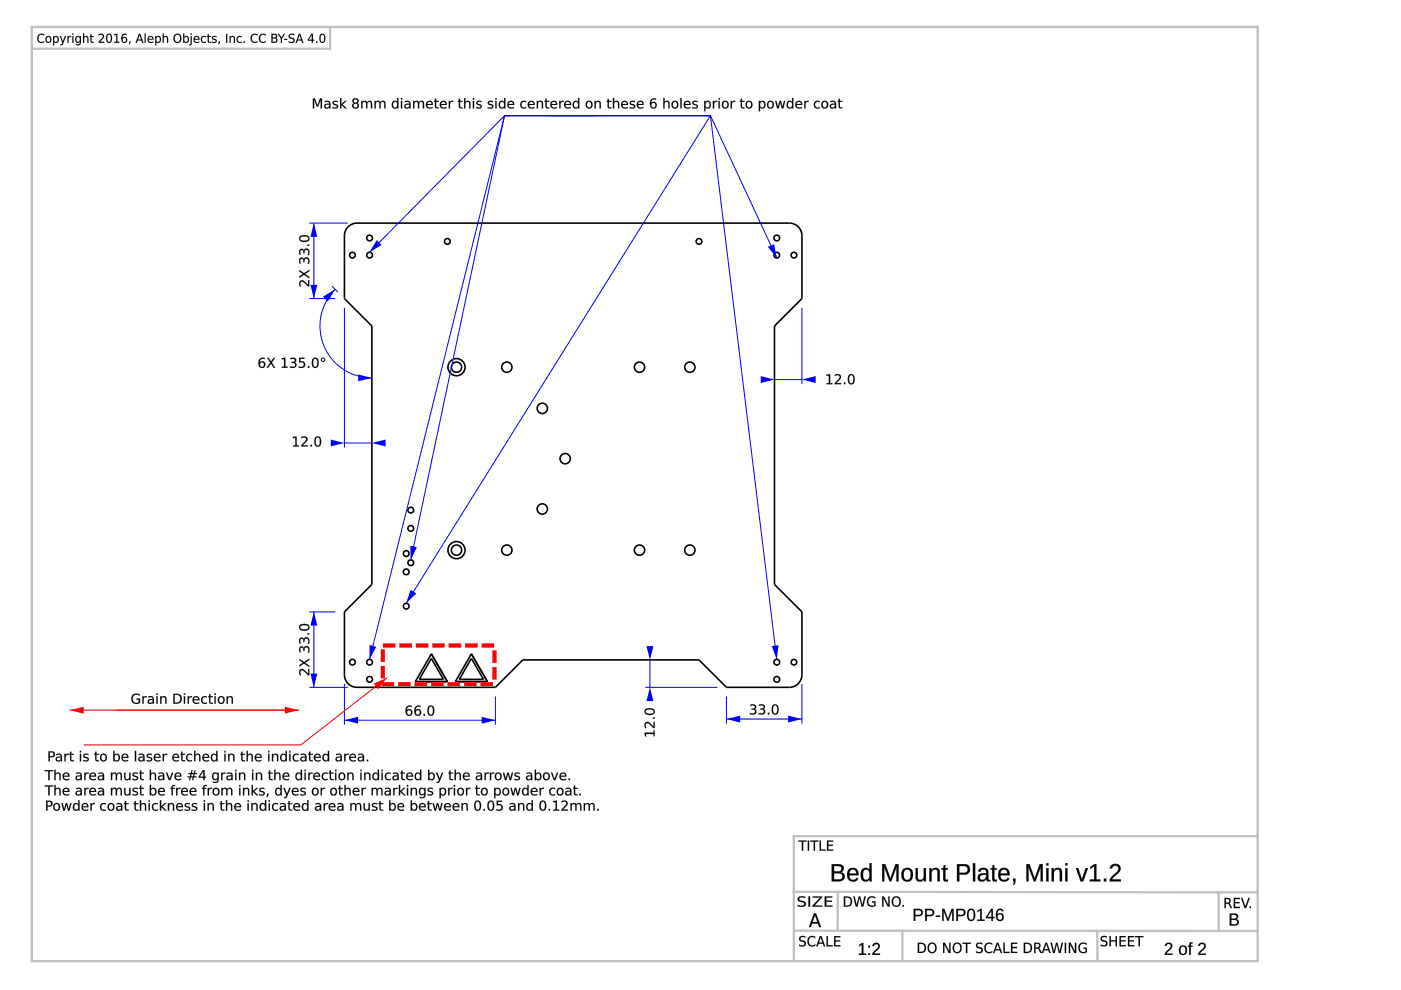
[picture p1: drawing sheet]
<svg xmlns="http://www.w3.org/2000/svg" width="297mm" height="210mm" viewBox="0 0 297 210" stroke-linecap="round" stroke-linejoin="round" font-family="sans-serif">
<g fill="none" stroke="#000" stroke-width=".34">
<path d="M73.6 48.3a2.66 2.66 0 0 1 2.1-1h91.7a2.67 2.67 0 0 1 2.6 2.7v13.3l-5.8 5.8v54.8l5.8 5.8v13.4a2.67 2.67 0 0 1-2.6 2.6h-13.4l-5.8-5.8h-37.3l-5.9 5.8h-29.3a2.67 2.67 0 0 1-2.7-2.6v-13.4l5.8-5.8v-54.8l-5.8-5.8v-13.3l.1-.6zM91.5 138.6l3.3 5.9h-6.7zM91.5 139.6l2.5 4.4h-5.1zM99.9 138.6l3.4 5.9h-6.8zM99.9 139.6l2.6 4.4h-5.1z"/>
<circle cx="74.7" cy="54.1" r=".61"/>
<circle cx="78.4" cy="54.1" r=".61"/>
<circle cx="78.4" cy="50.5" r=".61"/>
<circle cx="94.8" cy="51.2" r=".61"/>
<circle cx="148.2" cy="51.2" r=".61"/>
<circle cx="164.7" cy="50.5" r=".61"/>
<circle cx="164.7" cy="54.1" r=".61"/>
<circle cx="168.3" cy="54.1" r=".61"/>
<circle cx="96.8" cy="77.9" r="1.09"/>
<circle cx="96.8" cy="77.9" r="1.82"/>
<circle cx="107.5" cy="77.9" r="1.09"/>
<circle cx="135.6" cy="77.9" r="1.09"/>
<circle cx="146.3" cy="77.9" r="1.09"/>
<circle cx="115" cy="86.6" r="1.09"/>
<circle cx="119.8" cy="97.2" r="1.09"/>
<circle cx="86.1" cy="117.4" r=".61"/>
<circle cx="87.1" cy="119.3" r=".61"/>
<circle cx="87.1" cy="108.2" r=".61"/>
<circle cx="87.1" cy="112" r=".61"/>
<circle cx="96.8" cy="116.6" r="1.09"/>
<circle cx="96.8" cy="116.6" r="1.82"/>
<circle cx="107.5" cy="116.6" r="1.09"/>
<circle cx="115" cy="107.9" r="1.09"/>
<circle cx="135.6" cy="116.6" r="1.09"/>
<circle cx="146.3" cy="116.6" r="1.09"/>
<circle cx="86.1" cy="121.2" r=".61"/>
<circle cx="86.1" cy="128.5" r=".61"/>
<circle cx="74.7" cy="140.4" r=".61"/>
<circle cx="78.4" cy="140.4" r=".61"/>
<circle cx="78.4" cy="144" r=".61"/>
<circle cx="164.7" cy="140.4" r=".61"/>
<circle cx="164.7" cy="144" r=".61"/>
<circle cx="168.3" cy="140.4" r=".59"/>
</g>
<path d="M65.6 129.7h5.5M66.5 129.7v16M65.6 145.7h8.2" fill="none" stroke="#00f" stroke-width=".21"/>
<g fill="#00f">
<path d="M65.8 142.8h1.5l-.8 2.9z"/>
<path d="M66.5 129.7l.8 2.9h-1.5z"/>
</g>
<g fill="#000">
<path d="M63.6 142a1.12 1.12 0 0 1 1.5 .6l.2 .2v-1h.3v1.4a.57 .57 0 0 1-.7-.5l-.2-.1a.51 .51 0 0 0-.6-.4 .51 .51 0 0 0-.4 .5l.1 .5a.6 .6 0 0 1-.4-.4 .6 .6 0 0 1 .1-.6zM63.6 142l-.1 .8 .1 .4h.2a.53 .53 0 0 1-.1-.9 .53 .53 0 0 1 .8 .1l.8 .8h.3v-1.4h-.3v1.1l-1-1h-.4zM63.4 139.6l1.1 .8 1.1-.8v.3l-.9 .6 .9 .6v.4l-1.2-.8-1 .7v-.4l.8-.5-.8-.5zM63.5 139.7v.3l.8 .5-.8 .5v.3l.9-.6 1.2 .7v-.3l-1-.6 1-.6v-.3l-1.1 .8zM63.6 137.2a.49 .49 0 0 1 .5-.2 .49 .49 0 0 1 .3 .4 .58 .58 0 0 1 .6-.5 .58 .58 0 0 1 .6 .4v.3a.52 .52 0 0 1-.4 .8 .76 .76 0 0 0-.2-1.1l-.3 .1-.1 .6h-.3v-.3a.33 .33 0 0 0-.3-.4 .33 .33 0 0 0-.3 .5l.1 .5a.57 .57 0 0 1-.3-1zM63.6 137.2l-.1 .8v.3h.2a.61 .61 0 0 1 .4-1l.2 .3v.4h.3a.48 .48 0 0 1 .3-.8 .48 .48 0 0 1 .5 .8l-.2 .4h.3a.75 .75 0 0 0 0-1.1 .75 .75 0 0 0-1-.1l-.1 .3a.48 .48 0 0 0-.3-.5 .48 .48 0 0 0-.5 .2zM63.6 135.3a.49 .49 0 0 1 .5-.2 .49 .49 0 0 1 .3 .4 .58 .58 0 0 1 .6-.4 .58 .58 0 0 1 .6 .4v.2a.52 .52 0 0 1-.4 .8 .76 .76 0 0 0-.2-1.1l-.3 .1-.1 .7h-.3v-.3a.33 .33 0 0 0-.3-.4 .33 .33 0 0 0-.3 .4l.1 .6a.57 .57 0 0 1-.3-1zM63.6 135.4l-.1 .7v.3h.2a.61 .61 0 0 1 .4-.9l.2 .2v.4h.3a.48 .48 0 0 1 .3-.7 .48 .48 0 0 1 .5 .7l-.2 .4h.3a.75 .75 0 0 0 0-1 .75 .75 0 0 0-1-.1l-.1 .2a.48 .48 0 0 0-.3-.4 .48 .48 0 0 0-.5 .2zM65.2 134.2h.4v.4h-.4zM65.2 134.3v.3h.4v-.3zM63.7 132.8a.57 .57 0 0 0 .2 .6 .57 .57 0 0 0 .6 0h.3a.44 .44 0 0 0 .6-.4 .44 .44 0 0 0-.6-.4h-.8zM63.7 132.8a1.17 1.17 0 0 1 1.7 .2 1.09 1.09 0 0 1-1.8 0zM63.5 132.6a1.29 1.29 0 0 1 2.1 .4 1.25 1.25 0 0 1-2.2 .2zM63.6 132.6a.78 .78 0 0 0 0 .9 .78 .78 0 0 0 .9 .2 .78 .78 0 0 0 1.1-.7 .78 .78 0 0 0-1.1-.7l-.6 .1z"/>
<path d="M63.6 142a.9 .9 0 0 1 1.3 .4l.4 .4v-1h.3v1.4h-.3l-.6-.6a.53 .53 0 0 0-.6-.5 .53 .53 0 0 0-.4 .6l.1 .5h-.2l-.1-.4zM63.5 139.7l1 .7 1.1-.8v.3l-.9 .6 .9 .6v.3l-1.2-.7-.9 .6v-.3l.7-.5-.7-.5zM63.6 137.2l.5-.2 .3 .4a.67 .67 0 0 1 1-.3 .67 .67 0 0 1 .2 1l-.1 .3h-.3a.57 .57 0 0 0 .2-.8 .57 .57 0 0 0-.7-.2l-.1 .6h-.3v-.3a.35 .35 0 0 0-.3-.4 .35 .35 0 0 0-.3 .5l.1 .5h-.3l-.1-.6zM63.6 135.3l.5-.1 .3 .3a.67 .67 0 0 1 1-.3 .67 .67 0 0 1 .2 1l-.1 .3h-.3a.57 .57 0 0 0 .2-.7 .57 .57 0 0 0-.7-.3l-.1 .6h-.3v-.2a.35 .35 0 0 0-.3-.5 .35 .35 0 0 0-.3 .5l.1 .5h-.3l-.1-.5zM65.2 134.3h.4v.3h-.4zM63.7 132.8v.1a.87 .87 0 0 0 1.3 .5 .43 .43 0 0 0 .4-.5 .43 .43 0 0 0-.6-.3zM63.5 132.6a1.27 1.27 0 0 1 2.1 .4 1.23 1.23 0 0 1-2.2 .2z"/>
</g>
<path d="M73 65.2v29.7M73 93.9h5.8" fill="none" stroke="#00f" stroke-width=".21"/>
<g fill="#00f">
<path d="M78.8 93.9l3-.7v1.4z"/>
<path d="M70.1 93.2l2.9 .7-2.9 .7z"/>
</g>
<g fill="#000">
<path d="M62.1 92.7l.8-.2v1.9h.5v.3h-1.2v-.3h.4v-1.6l-.5 .1zM63.9 92.7a.74 .74 0 0 1 .9-.1 .74 .74 0 0 1 .3 .9l-.9 .9h1v.3h-1.3v-.3l.6-.6a.53 .53 0 0 0 .4-.6 .53 .53 0 0 0-.6-.4l-.4 .1zM65.8 94.3h.3v.4h-.3zM67.2 92.8a1.22 1.22 0 0 0 .2 1.7 1.08 1.08 0 0 0 0-1.8zM67 92.6a.79 .79 0 0 1 .9 .1 .79 .79 0 0 1 .2 .9 .79 .79 0 0 1-.7 1.1 .79 .79 0 0 1-.8-1.1l.1-.6z"/>
<path d="M62.1 92.6l.8-.1v1.9h.5v.3h-1.3v-.3h.5v-1.6l-.5 .1zM62.1 92.7v.2l.5-.1v1.6h-.4v.3h1.2v-.3h-.5v-1.9zM63.9 92.6a.76 .76 0 0 1 .9 0 .76 .76 0 0 1 .3 .9l-.9 .9h1v.3h-1.3a.57 .57 0 0 1 .4-.7l.2-.2a.51 .51 0 0 0 .4-.6 .51 .51 0 0 0-.6-.4l-.4 .2zM63.9 92.7v.2a.53 .53 0 0 1 .8-.1 .53 .53 0 0 1 0 .8l-.8 .8v.3h1.3v-.3h-1l.8-.8a.69 .69 0 0 0 0-.9 .69 .69 0 0 0-.9-.1zM65.8 94.3h.3v.4h-.3zM65.8 94.3v.4h.3v-.4zM67.2 92.8a1.22 1.22 0 0 0 .2 1.7 1.07 1.07 0 0 0 0-1.7zM67.1 92.8a.55 .55 0 0 1 .7 .1 .55 .55 0 0 1 0 .7 .55 .55 0 0 1 0 .7 .55 .55 0 0 1-.7 .1 1.62 1.62 0 0 1 0-1.6zM67 92.6a.8 .8 0 0 1 .9 .1 .8 .8 0 0 1 .2 .9 .81 .81 0 0 1-.7 1.1 .81 .81 0 0 1-.8-1.1l.1-.6zM67 92.6a1.26 1.26 0 0 0 .4 2.1 1.22 1.22 0 0 0 .2-2.1z"/>
</g>
<path d="M65.6 47.3h8.2M66.5 47.3v16M65.6 63.3h5.5" fill="none" stroke="#00f" stroke-width=".21"/>
<g fill="#00f">
<path d="M66.5 47.3l.8 2.9h-1.5z"/>
<path d="M65.8 60.4h1.5l-.8 2.9z"/>
</g>
<g fill="#000">
<path d="M63.6 59.6a1.12 1.12 0 0 1 1.5 .6l.2 .2v-1h.3v1.4a.57 .57 0 0 1-.7-.5l-.2-.1a.51 .51 0 0 0-.6-.5 .51 .51 0 0 0-.4 .6l.1 .5a.6 .6 0 0 1-.5-.4 .6 .6 0 0 1 .2-.6zM63.6 59.6l-.1 .8 .1 .3h.2a.53 .53 0 0 1-.1-.8 .53 .53 0 0 1 .8 0l.8 .9h.3v-1.4h-.3v1l-1-.9h-.4zM63.4 57.2l1.1 .7 1.1-.7v.3l-.9 .6 .9 .6v.3l-1.2-.7-1 .6v-.3l.8-.5-.8-.5zM63.5 57.2v.4l.8 .5-.8 .5v.3l.9-.7 1.2 .8v-.3l-1-.6 1-.6v-.3l-1.1 .7zM63.6 54.8a.49 .49 0 0 1 .5-.2 .49 .49 0 0 1 .3 .4 .58 .58 0 0 1 .6-.5 .58 .58 0 0 1 .6 .4v.2a.52 .52 0 0 1-.4 .9 .76 .76 0 0 0-.2-1.2l-.3 .2-.1 .6h-.3v-.3a.33 .33 0 0 0-.3-.4 .33 .33 0 0 0-.3 .4l.1 .6a.57 .57 0 0 1-.3-1zM63.6 54.8l-.1 .8v.3h.2a.61 .61 0 0 1 .4-1l.2 .2v.5h.3a.48 .48 0 0 1 .3-.8 .48 .48 0 0 1 .5 .7l-.2 .4h.3a.75 .75 0 0 0 0-1 .75 .75 0 0 0-1-.1l-.1 .2a.48 .48 0 0 0-.3-.4 .48 .48 0 0 0-.5 .2zM63.6 52.9a.49 .49 0 0 1 .5-.2 .49 .49 0 0 1 .3 .4 .58 .58 0 0 1 .6-.4 .58 .58 0 0 1 .6 .4v.2a.52 .52 0 0 1-.4 .8 .76 .76 0 0 0-.2-1.1l-.3 .1-.1 .6h-.3v-.2a.33 .33 0 0 0-.3-.5 .33 .33 0 0 0-.3 .5l.1 .5a.57 .57 0 0 1-.3-.9zM63.6 52.9l-.1 .8v.3h.2a.61 .61 0 0 1 .4-1l.2 .3v.4h.3a.48 .48 0 0 1 .3-.7 .48 .48 0 0 1 .5 .7l-.2 .4h.3a.75 .75 0 0 0 0-1 .75 .75 0 0 0-1-.2l-.1 .3a.48 .48 0 0 0-.3-.4 .48 .48 0 0 0-.5 .1zM65.2 51.8h.4v.3h-.4zM65.2 51.8v.3h.4v-.3zM63.7 50.4a.57 .57 0 0 0 .2 .6 .57 .57 0 0 0 .6 0h.3a.44 .44 0 0 0 .6-.4 .44 .44 0 0 0-.6-.4h-.8zM63.7 50.3a1.17 1.17 0 0 1 1.7 .3 1.09 1.09 0 0 1-1.8 0zM63.5 50.2a1.29 1.29 0 0 1 2.1 .4 1.25 1.25 0 0 1-2.2 .2zM63.6 50.2a.78 .78 0 0 0 0 .9 .78 .78 0 0 0 .9 .2 .78 .78 0 0 0 1.1-.7 .78 .78 0 0 0-1.1-.7h-.6z"/>
<path d="M63.6 59.6a.9 .9 0 0 1 1.3 .4l.4 .4v-1h.3v1.4h-.3l-.6-.7a.53 .53 0 0 0-.6-.4 .53 .53 0 0 0-.4 .6l.1 .4h-.2l-.1-.3zM63.5 57.2l1 .7 1.1-.7v.3l-.9 .6 .9 .6v.3l-1.2-.7-.9 .6v-.3l.7-.5-.7-.5zM63.6 54.8l.5-.2 .3 .4a.67 .67 0 0 1 1-.3 .67 .67 0 0 1 .2 1l-.1 .2h-.3a.57 .57 0 0 0 .2-.7 .57 .57 0 0 0-.7-.2l-.1 .6h-.3v-.3a.35 .35 0 0 0-.3-.4 .35 .35 0 0 0-.3 .4l.1 .6h-.3l-.1-.6zM63.6 52.9l.5-.1 .3 .3a.67 .67 0 0 1 1-.3 .67 .67 0 0 1 .2 1l-.1 .3h-.3a.57 .57 0 0 0 .2-.8 .57 .57 0 0 0-.7-.2l-.1 .6h-.3v-.2a.35 .35 0 0 0-.3-.5 .35 .35 0 0 0-.3 .5l.1 .5h-.3l-.1-.6zM65.2 51.8h.4v.3h-.4zM63.7 50.3v.1a.87 .87 0 0 0 1.3 .6 .43 .43 0 0 0 .4-.6 .43 .43 0 0 0-.6-.2zM63.5 50.2a1.27 1.27 0 0 1 2.1 .4 1.23 1.23 0 0 1-2.2 .2z"/>
</g>
<path d="M170 65.2v16.2M164.2 80.5h5.8" fill="none" stroke="#00f" stroke-width=".21"/>
<g fill="#00f">
<path d="M161.3 79.7l2.9 .8-2.9 .7z"/>
<path d="M170 80.5l2.9-.8v1.5z"/>
</g>
<g fill="#000">
<path d="M175.2 79.5l.8-.2v1.9h.5v.3h-1.2v-.3h.4v-1.6l-.5 .1zM177 79.5a.74 .74 0 0 1 .9-.1 .74 .74 0 0 1 .3 .9l-.9 .9h1v.3h-1.3v-.3l.6-.6a.53 .53 0 0 0 .4-.6 .53 .53 0 0 0-.5-.4l-.5 .1zM178.9 81.1h.3v.4h-.3zM180.3 79.6a1.22 1.22 0 0 0 .2 1.7 1.08 1.08 0 0 0 0-1.8zM180.1 79.4a.79 .79 0 0 1 .9 .1 .79 .79 0 0 1 .2 .9 .79 .79 0 0 1-.7 1.1 .79 .79 0 0 1-.8-1.1l.1-.6z"/>
<path d="M175.2 79.4l.8-.1v1.9h.5v.3h-1.3v-.3h.5v-1.6l-.5 .1zM175.2 79.5v.2l.5-.1v1.6h-.4v.3h1.2v-.3h-.5v-1.9zM177 79.4a.76 .76 0 0 1 1 0 .76 .76 0 0 1 .2 .9l-.9 .9h1v.3h-1.3a.57 .57 0 0 1 .4-.7l.2-.2a.51 .51 0 0 0 .4-.6 .51 .51 0 0 0-.5-.4l-.5 .2zM177 79.5v.2a.53 .53 0 0 1 .8-.1 .53 .53 0 0 1 0 .8l-.8 .8v.3h1.3v-.3h-1l.8-.8a.69 .69 0 0 0 0-.9 .69 .69 0 0 0-.9-.1zM178.9 81.1h.4v.4h-.4zM178.9 81.1v.4h.3v-.4zM180.3 79.6a1.22 1.22 0 0 0 .2 1.7 1.07 1.07 0 0 0 0-1.7zM180.2 79.6a.55 .55 0 0 1 .7 .1 .55 .55 0 0 1 0 .7 .55 .55 0 0 1 0 .7 .55 .55 0 0 1-.7 .1 1.62 1.62 0 0 1 0-1.6zM180.1 79.4a.8 .8 0 0 1 .9 .1 .8 .8 0 0 1 .2 .9 .81 .81 0 0 1-.7 1.1 .81 .81 0 0 1-.8-1.1l.1-.6zM180.1 79.4a1.26 1.26 0 0 0 .4 2.1 1.22 1.22 0 0 0 .2-2.1z"/>
</g>
<path d="M137.8 139.9v5.8M136.8 145.7h15.3" fill="none" stroke="#00f" stroke-width=".21"/>
<g fill="#00f">
<path d="M137.1 137h1.4l-.7 2.9z"/>
<path d="M137.8 145.7l.7 2.9h-1.4z"/>
</g>
<g fill="#000">
<path d="M136.7 155.3h1.9l-.1-.4h.3v1.2h-.3l.1-.5h-1.7l.2 .6h-.3zM136.7 155.3l.1 .8h.2l-.1-.5h1.7v.5h.2v-1.2h-.2v.5zM136.8 153.2a1.12 1.12 0 0 1 1.5 .6l.3 .2-.1-1h.3v1.4a.57 .57 0 0 1-.7-.5l-.2-.1a.51 .51 0 0 0-.5-.4 .51 .51 0 0 0-.5 .5l.2 .5a.6 .6 0 0 1-.5-.4 .6 .6 0 0 1 .1-.6zM136.8 153.3l-.1 .7 .1 .4h.3a.53 .53 0 0 1-.2-.8 .53 .53 0 0 1 .8 0l.9 .8h.2v-1.4h-.2v1.1l-1.1-1h-.4zM138.4 152.1h.4v.3h-.4zM138.4 152.1v.3h.4v-.3zM136.9 150.7a.57 .57 0 0 0 .2 .5 .57 .57 0 0 0 .6 .1h.3a.44 .44 0 0 0 .6-.4 .44 .44 0 0 0-.6-.4h-.7zM136.9 150.6a1.17 1.17 0 0 1 1.7 .3 1.09 1.09 0 0 1-1.8 0zM136.7 150.5a1.29 1.29 0 0 1 2.2 .4 1.25 1.25 0 0 1-2.2 .2zM136.8 150.5a.78 .78 0 0 0 .1 .9 .78 .78 0 0 0 .8 .2 .78 .78 0 0 0 1.1-.7 .78 .78 0 0 0-1.1-.7h-.6z"/>
<path d="M136.7 155.3h1.9v-.4h.2v1.2h-.2v-.5h-1.7l.1 .5h-.2zM136.8 153.2a.9 .9 0 0 1 1.4 .4l.4 .4v-1h.2v1.4h-.2l-.7-.6a.53 .53 0 0 0-.5-.4 .53 .53 0 0 0-.5 .5l.2 .5h-.3l-.1-.4zM138.4 152.1h.4v.3h-.4zM137 150.6l-.1 .1a.87 .87 0 0 0 1.3 .6 .43 .43 0 0 0 .4-.6 .43 .43 0 0 0-.6-.3zM136.8 150.5a1.27 1.27 0 0 1 2 .4 1.23 1.23 0 0 1-2.1 .2z"/>
</g>
<path d="M154 147.7v5.7M154 152.5h16M170 145v8.4" fill="none" stroke="#00f" stroke-width=".21"/>
<g fill="#00f">
<path d="M167.1 151.7l2.9 .8-2.9 .7z"/>
<path d="M154 152.5l2.9-.8v1.5z"/>
</g>
<g fill="#000">
<path d="M159 149.4a.73 .73 0 0 1 .9-.1 .73 .73 0 0 1 .3 .9l-.3 .1a.67 .67 0 0 1 .4 1 .67 .67 0 0 1-1 .2l-.3-.1v-.3a.57 .57 0 0 0 .7 .2 .57 .57 0 0 0 .3-.7l-.6-.1v-.3h.2a.35 .35 0 0 0 .4-.3 .35 .35 0 0 0-.4-.3l-.6 .1zM160.9 149.4a.73 .73 0 0 1 .9-.1 .73 .73 0 0 1 .3 .9l-.3 .1a.67 .67 0 0 1 .3 1 .67 .67 0 0 1-1 .2l-.3-.1v-.3a.57 .57 0 0 0 .8 .2 .57 .57 0 0 0 .2-.7l-.6-.1v-.3h.3a.35 .35 0 0 0 .4-.3 .35 .35 0 0 0-.4-.3l-.6 .1zM162.8 151.1h.3v.4h-.3zM164.1 149.6a1.22 1.22 0 0 0 .2 1.7 1.08 1.08 0 0 0 0-1.7zM163.9 149.4a.79 .79 0 0 1 1 .1 .79 .79 0 0 1 .2 .9 .79 .79 0 0 1-.8 1.1 .79 .79 0 0 1-.7-1.1l.1-.6z"/>
<path d="M159 149.4a.74 .74 0 0 1 .9-.1 .74 .74 0 0 1 .3 .9l-.3 .1a.58 .58 0 0 1 .5 .6 .58 .58 0 0 1-.4 .6h-.2a.52 .52 0 0 1-.8-.4 .76 .76 0 0 0 1.1-.2l-.1-.3-.7-.1v-.3h.3a.33 .33 0 0 0 .4-.3 .33 .33 0 0 0-.4-.3l-.6 .1zM159 149.4v.3a.61 .61 0 0 1 1 .4l-.2 .1h-.4v.3a.48 .48 0 0 1 .7 .3 .48 .48 0 0 1-.7 .5l-.4-.2v.3a.75 .75 0 0 0 1 0 .75 .75 0 0 0 .1-1l-.2-.1a.54 .54 0 0 0 .4-.7 .54 .54 0 0 0-.8-.3zM160.9 149.4a.74 .74 0 0 1 .9-.1 .74 .74 0 0 1 .3 .9l-.3 .1a.58 .58 0 0 1 .5 .6 .58 .58 0 0 1-.4 .6h-.2a.52 .52 0 0 1-.9-.4 .76 .76 0 0 0 1.1-.2l-.1-.3-.6-.1v-.3h.3a.33 .33 0 0 0 .4-.3 .33 .33 0 0 0-.4-.3l-.6 .1zM160.9 149.4v.3a.61 .61 0 0 1 1 .4l-.2 .1h-.5v.3a.48 .48 0 0 1 .8 .3 .48 .48 0 0 1-.7 .5l-.5-.2 .1 .3a.75 .75 0 0 0 1 0 .75 .75 0 0 0 .1-1l-.3-.1a.54 .54 0 0 0 .4-.7 .54 .54 0 0 0-.7-.3zM162.8 151.1h.3v.4h-.3zM162.8 151.1v.4h.3v-.4zM164.2 149.6a1.22 1.22 0 0 0 .1 1.7 1.07 1.07 0 0 0 0-1.7zM164.1 149.6a.55 .55 0 0 1 .7 .2 .55 .55 0 0 1 0 .6 .55 .55 0 0 1 0 .7 .55 .55 0 0 1-.7 .1 1.62 1.62 0 0 1 0-1.6zM163.9 149.4a.8 .8 0 0 1 1 .1 .8 .8 0 0 1 .2 .9 .81 .81 0 0 1-.8 1.1 .81 .81 0 0 1-.7-1.1l.1-.6zM164 149.5a1.26 1.26 0 0 0 .3 2 1.22 1.22 0 0 0 .3-2.1z"/>
</g>
<path d="M73 145v8.7M73 152.7h32M105 147.7v6" fill="none" stroke="#00f" stroke-width=".21"/>
<g fill="#00f">
<path d="M73 152.7l2.9-.7v1.4z"/>
<path d="M102.1 152l2.9 .7-2.9 .7z"/>
</g>
<g fill="#000">
<path d="M86.3 151a.47 .47 0 0 0 .9 0 .47 .47 0 0 0-.9 0zM86.2 149.9l.7-.3 .4 .1v.2a.67 .67 0 0 0-.7 0 .67 .67 0 0 0-.3 .7 .7 .7 0 0 1 1 .1 .7 .7 0 0 1-.3 1 .7 .7 0 0 1-.9-.4l-.1-.9zM88.1 151a.5 .5 0 0 0 1 0 .5 .5 0 0 0-1 0zM88.1 149.9l.6-.3 .5 .1v.2a.67 .67 0 0 0-.8 0 .67 .67 0 0 0-.3 .7 .7 .7 0 0 1 1.1 .1 .7 .7 0 0 1-.3 1 .7 .7 0 0 1-1-.4v-.9zM89.8 151.4h.3v.3h-.3zM91.2 149.9a1.22 1.22 0 0 0 .2 1.6 1.08 1.08 0 0 0 0-1.7zM91 149.7a.79 .79 0 0 1 .9 .1 .79 .79 0 0 1 .2 .9 .79 .79 0 0 1-.7 1.1 .79 .79 0 0 1-.8-1.1l.1-.6z"/>
<path d="M86.3 151a.46 .46 0 0 0 .9 0 .46 .46 0 0 0-.9 0zM86.2 151a.5 .5 0 0 1 1 0 .5 .5 0 0 1-1 0zM86.2 149.9a.96 .96 0 0 1 1.1-.2v.2a.65 .65 0 0 0-.7 0 .65 .65 0 0 0-.3 .7 .64 .64 0 0 1 1-.1 .75 .75 0 0 1-.3 1.2 .75 .75 0 0 1-1-.7v-.6zM86.2 149.9a1.07 1.07 0 0 0-.2 1.1 1.07 1.07 0 0 0 .9 .7 .69 .69 0 0 0 .5-1 .69 .69 0 0 0-1.2-.1 .68 .68 0 0 1 .3-.7 .68 .68 0 0 1 .8 0v-.2l-.4-.1zM88.2 151a.46 .46 0 0 0 .9 0 .46 .46 0 0 0-.9 0zM88.1 151a.5 .5 0 0 1 1 0 .5 .5 0 0 1-1 0zM88.1 149.9a.96 .96 0 0 1 1.1-.2v.2a.65 .65 0 0 0-.8 0 .65 .65 0 0 0-.3 .7 .64 .64 0 0 1 1-.1 .75 .75 0 0 1-.2 1.2 .75 .75 0 0 1-1.1-.7v-.6zM88.1 149.9a1.07 1.07 0 0 0-.3 1.1 1.07 1.07 0 0 0 1 .7 .69 .69 0 0 0 .4-1 .69 .69 0 0 0-1.1-.1 .68 .68 0 0 1 .3-.7 .68 .68 0 0 1 .8 0v-.2l-.5-.1zM89.8 151.4h.3v.3h-.3zM89.8 151.4v.3h.3v-.3zM91.2 149.9a1.22 1.22 0 0 0 .2 1.6 1.07 1.07 0 0 0 0-1.7zM91.1 149.9a.55 .55 0 0 1 .7 .1 .55 .55 0 0 1 0 .7 .55 .55 0 0 1 0 .6 .55 .55 0 0 1-.7 .2 1.62 1.62 0 0 1 0-1.6zM90.9 149.7a.8 .8 0 0 1 1 .1 .8 .8 0 0 1 .2 .9 .81 .81 0 0 1-.7 1.1 .81 .81 0 0 1-.8-1.1l.1-.6zM91 149.7a1.26 1.26 0 0 0 .4 2.1 1.22 1.22 0 0 0 .2-2.2z"/>
</g>
<path d="M70.4 60.7l1.3 1.2M71.1 61.3a11 11 0 0 0-2.4 12 11 11 0 0 0 10.1 6.8" fill="none" stroke="#00f" stroke-width=".21"/>
<g fill="#00f">
<path d="M75.9 79.4l2.9 .7-2.9 .8z"/>
<path d="M68.5 62.9l2.6-1.6-1.6 2.6z"/>
</g>
<g fill="#000">
<path d="M55.1 77.3a.47 .47 0 0 0 .9 0 .47 .47 0 0 0-.9 0zM55 76.1l.7-.3 .4 .1v.3a.67 .67 0 0 0-.7 0 .67 .67 0 0 0-.3 .6 .7 .7 0 0 1 1 .2 .7 .7 0 0 1-.3 1 .7 .7 0 0 1-.9-.5l-.1-.9zM56.6 75.9h.3l.6 .7 .5-.7h.3l-.7 1 .8 1.1h-.4l-.6-.9-.6 .9h-.3l.8-1.2zM59.7 76l.8-.1v1.8h.5v.3h-1.3v-.3h.5v-1.6l-.5 .1zM61.5 75.9a.73 .73 0 0 1 .9-.1 .73 .73 0 0 1 .3 .9l-.3 .1a.67 .67 0 0 1 .3 1 .67 .67 0 0 1-.9 .2l-.3-.1v-.3a.57 .57 0 0 0 .7 .2 .57 .57 0 0 0 .3-.7l-.7-.1v-.3h.3a.35 .35 0 0 0 .4-.3 .35 .35 0 0 0-.4-.3l-.6 .1zM63.4 75.9h1.2v.2h-.9v.5a.78 .78 0 0 1 1 .9 .78 .78 0 0 1-1.2 .5l-.2-.1v-.3a.56 .56 0 0 0 .9 .1 .56 .56 0 0 0-.1-.8h-.7zM65.3 77.6h.3v.4h-.3zM66.6 76.1a1.22 1.22 0 0 0 .2 1.7 1.08 1.08 0 0 0 0-1.7zM66.4 75.9a.79 .79 0 0 1 .9 .1 .79 .79 0 0 1 .3 .9 .79 .79 0 0 1-.8 1.1 .79 .79 0 0 1-.7-1.1l.1-.6zM68.2 76.3a.3 .3 0 0 0 .6 0 .3 .3 0 0 0-.6 0zM68 76.3a.45 .45 0 0 1 .9 0 .45 .45 0 0 1-.9 0z"/>
<path d="M55.1 77.3a.46 .46 0 0 0 .9 0 .46 .46 0 0 0-.9 0zM55 77.3a.5 .5 0 0 1 1 0 .5 .5 0 0 1-1 0zM55 76.1a.96 .96 0 0 1 1.1-.2v.3a.65 .65 0 0 0-.7 0 .65 .65 0 0 0-.3 .6 .64 .64 0 0 1 1 0 .75 .75 0 0 1-.3 1.2 .75 .75 0 0 1-1-.7v-.7zM55 76.1a1.07 1.07 0 0 0-.2 1.2 1.07 1.07 0 0 0 .9 .7 .69 .69 0 0 0 .5-1.1 .69 .69 0 0 0-1.1 0 .68 .68 0 0 1 .2-.7 .68 .68 0 0 1 .8 0v-.3l-.4-.1zM56.6 75.8h.3l.6 .8 .5-.8h.3l-.7 1.1 .8 1.1h-.4l-.6-.9-.5 .9h-.4l.8-1.2zM56.6 75.9l.7 .9-.8 1.2h.3l.6-.9 .6 .9h.4l-.8-1.1 .7-1h-.3l-.5 .8-.6-.8zM59.7 76l.8-.2v1.9h.5v.3h-1.3v-.3h.5v-1.6l-.5 .1zM59.7 76v.2l.5-.1v1.7l-.5-.1v.3h1.3v-.3l-.5 .1v-1.9zM61.5 75.9a.74 .74 0 0 1 .9-.1 .74 .74 0 0 1 .3 .9l-.3 .1a.58 .58 0 0 1 .5 .6 .58 .58 0 0 1-.4 .6h-.2a.52 .52 0 0 1-.8-.4 .76 .76 0 0 0 1.1-.2l-.2-.3-.6-.1v-.3h.3a.33 .33 0 0 0 .4-.3 .33 .33 0 0 0-.4-.3l-.6 .1zM61.5 75.9v.3a.61 .61 0 0 1 1 .3l-.2 .2h-.5v.3a.48 .48 0 0 1 .8 .3 .48 .48 0 0 1-.7 .5l-.4-.2v.3a.75 .75 0 0 0 1 0 .75 .75 0 0 0 .1-1l-.2-.1a.54 .54 0 0 0 .4-.7 .54 .54 0 0 0-.8-.3zM63.4 75.8h1.2v.3h-.9v.5a.77 .77 0 0 1 1.1 .8 .77 .77 0 0 1-1.2 .6l-.3-.1v-.3a.55 .55 0 0 0 .9 .1 .55 .55 0 0 0-.1-.8h-.7zM63.4 75.9v1a.58 .58 0 0 1 .8 0 .58 .58 0 0 1 .1 .8 .58 .58 0 0 1-.8 0l-.2-.1v.3a.81 .81 0 0 0 1.1 0 .81 .81 0 0 0 .1-1.1l-.3-.2h-.5v-.5h.9v-.2zM65.3 77.6h.3v.4h-.3zM65.3 77.6v.4h.3v-.4zM66.6 76.1a1.22 1.22 0 0 0 .2 1.7 1.07 1.07 0 0 0 0-1.7zM66.6 76.1a.55 .55 0 0 1 .6 .2 .55 .55 0 0 1 .1 .6 .55 .55 0 0 1-.1 .7 .55 .55 0 0 1-.6 .1 1.62 1.62 0 0 1 0-1.6zM66.4 75.9a.8 .8 0 0 1 1 .1 .8 .8 0 0 1 .2 .9 .81 .81 0 0 1-.8 1.1 .81 .81 0 0 1-.7-1.1l.1-.6zM66.4 76a1.26 1.26 0 0 0 .4 2 1.22 1.22 0 0 0 .2-2.1zM68.2 76.3a.3 .3 0 0 0 .6 0 .3 .3 0 0 0-.6 0zM68.2 76.3a.3 .3 0 0 1 .6 0 .3 .3 0 0 1-.6 0zM68 76.3a.5 .5 0 0 1 1 0 .5 .5 0 0 1-1 0zM68.1 76.3a.44 .44 0 0 0 .8 0 .44 .44 0 0 0-.8 0z"/>
</g>
<path d="M107 24.5l-28.6 29" fill="none" stroke="#00f" stroke-width=".21"/>
<path d="M79.9 50.9l1 1-2.5 1.6z" fill="#00f"/>
<path d="M150.6 24.5h-43.6l-28.6 115.3" fill="none" stroke="#00f" stroke-width=".21"/>
<path d="M78.4 136.8l1.4 .3-1.4 2.7z" fill="#00f"/>
<path d="M107 24.5h43.6l14.1 115.3" fill="none" stroke="#00f" stroke-width=".21"/>
<path d="M163.6 137l1.5-.2-.4 3z" fill="#00f"/>
<path d="M107 24.5h43.6l14.1 30.2" fill="none" stroke="#00f" stroke-width=".21"/>
<path d="M162.8 52.4l1.3-.6 .6 2.9z" fill="#00f"/>
<path d="M107 24.5l-19.9 94.2M116.7 24.5h33.9" fill="none" stroke="#00f" stroke-width=".21"/>
<path d="M87 115.7l1.4 .3-1.3 2.7z" fill="#00f"/>
<path d="M107 24.5h19.4M150.6 24.5l-64.5 103.4" fill="none" stroke="#00f" stroke-width=".21"/>
<path d="M87 125.1l1.3 .7-2.2 2.1z" fill="#00f"/>
<path d="M107 24.5h43.6" fill="none" stroke="#00f" stroke-width=".21"/>
<g fill="#000">
<path d="M66.3 20.9h.5l.5 1.4 .5-1.4h.5v2.1h-.3v-1.9l-.6 1.5h-.2l-.6-1.5v1.9h-.3zM69.1 22.3l-.1 .1a.42 .42 0 0 0 .5 .4 .42 .42 0 0 0 .3-.6zM68.8 21.5a.77 .77 0 0 1 1.3 .6v.9h-.3v-.3a.56 .56 0 0 1-.7 .4 .56 .56 0 0 1-.4-.7 .56 .56 0 0 1 .7-.4h.4a.56 .56 0 0 0-.4-.5 .56 .56 0 0 0-.6 .2zM70.7 21.5l.8-.1 .1 .3a.43 .43 0 0 0-.5-.2 .43 .43 0 0 0-.3 .5 .65 .65 0 0 1 .7 .2 .65 .65 0 0 1 0 .7l-.9 .1-.1-.1v-.2a.56 .56 0 0 0 .9-.2v-.1a.64 .64 0 0 1-.7-.2 .64 .64 0 0 1 0-.7zM72.1 20.8h.3v1.3l.7-.7h.4l-.9 .7 .9 .9h-.3l-.8-.8v.8h-.3zM74.9 22.4a.45 .45 0 0 0 .9 0 .45 .45 0 0 0-.9 0zM74.9 21a.63 .63 0 0 1 .9-.1 .63 .63 0 0 1 0 .9l-.1 .1a.66 .66 0 0 1 .3 .9 .66 .66 0 0 1-1 .2 .59 .59 0 0 1-.3-.6 .59 .59 0 0 1 .4-.5l-.4-.4zM75 21.4a.4 .4 0 0 0 .8 0 .4 .4 0 0 0-.8 0zM76.6 21.4h.2v.2a.54 .54 0 0 1 .6-.2 .54 .54 0 0 1 .4 .3 .56 .56 0 0 1 .7-.3 .56 .56 0 0 1 .4 .6v1h-.3v-1a.39 .39 0 0 0-.4-.4 .39 .39 0 0 0-.3 .5v.9h-.3v-1a.39 .39 0 0 0-.4-.4 .39 .39 0 0 0-.4 .5v.9h-.2zM79.4 21.4h.3v.2a.54 .54 0 0 1 .5-.2 .54 .54 0 0 1 .5 .3 .56 .56 0 0 1 .6-.3 .56 .56 0 0 1 .4 .6v1h-.2v-1a.39 .39 0 0 0-.5-.4 .39 .39 0 0 0-.3 .5v.9h-.3v-1a.39 .39 0 0 0-.4-.4 .39 .39 0 0 0-.3 .5v.9h-.3zM83.2 21.6l.5-.2 .5 .2v-.8h.3v2.2h-.3v-.3a.69 .69 0 0 1-.9 .2 .69 .69 0 0 1-.2-.9zM83.4 21.7a.56 .56 0 0 0 0 .8 .56 .56 0 0 0 .7 .1 .56 .56 0 0 0 .1-.7 .56 .56 0 0 0-.8-.2zM85 21.4h.3v1.6h-.3zM85 20.8h.3v.3h-.3zM86.1 22.3l-.1 .1a.42 .42 0 0 0 .5 .4 .42 .42 0 0 0 .3-.6zM85.8 21.5a.77 .77 0 0 1 1.3 .6v.9h-.3v-.3a.56 .56 0 0 1-.7 .4 .56 .56 0 0 1-.4-.7 .56 .56 0 0 1 .7-.4h.4a.56 .56 0 0 0-.4-.5 .56 .56 0 0 0-.6 .2zM87.6 21.4h.2v.2a.54 .54 0 0 1 .6-.2 .54 .54 0 0 1 .4 .3 .56 .56 0 0 1 .7-.3 .56 .56 0 0 1 .4 .6v1h-.3v-1a.39 .39 0 0 0-.4-.4 .39 .39 0 0 0-.3 .5v.9h-.3v-1a.39 .39 0 0 0-.4-.4 .39 .39 0 0 0-.4 .5v.9h-.2zM90.5 21.6a.74 .74 0 0 1 .9-.2 .74 .74 0 0 1 .4 .9h-1.2a.68 .68 0 0 0 1.1 .4v.2a.9 .9 0 0 1-1.2-.1 .9 .9 0 0 1 0-1.2zM90.7 21.7l-.1 .4h.9l-.2-.5zM92.2 20.9h.3v.5h.5v.2h-.5v1l.5 .2v.2l-.6-.1-.1-.1-.1-1.2h-.2v-.2h.2zM93.5 21.6a.74 .74 0 0 1 .8-.2 .74 .74 0 0 1 .4 .9h-1.2a.68 .68 0 0 0 1.2 .4v.2a.9 .9 0 0 1-1.2-.1 .9 .9 0 0 1 0-1.2zM93.7 21.7l-.2 .4h1l-.3-.5zM95.1 21.4h.3v.2l.2-.2h.5v.2a.47 .47 0 0 0-.5 .1 .47 .47 0 0 0-.2 .5v.8h-.3zM97.3 20.9h.2v.5h.6v.2h-.6l.1 1 .5 .2v.2l-.6-.1-.2-.1v-1.2h-.2v-.2h.2zM98.4 20.8h.3v.8a.58 .58 0 0 1 .7-.2 .58 .58 0 0 1 .3 .6v1h-.2v-1a.41 .41 0 0 0-.5-.4 .41 .41 0 0 0-.3 .5v.9h-.3zM100.3 21.4h.2v1.6h-.2zM100.3 20.8h.2v.3h-.2zM101.1 21.5l.9-.1 .1 .3a.43 .43 0 0 0-.5-.2 .43 .43 0 0 0-.3 .5 .65 .65 0 0 1 .6 .2 .65 .65 0 0 1 .1 .7l-.9 .1-.1-.1v-.2a.56 .56 0 0 0 .9-.2l-.1-.1a.64 .64 0 0 1-.6-.2 .64 .64 0 0 1-.1-.7zM103.6 21.5l.8-.1 .1 .3a.43 .43 0 0 0-.5-.2 .43 .43 0 0 0-.3 .5 .65 .65 0 0 1 .7 .2 .65 .65 0 0 1 0 .7l-.9 .1-.1-.1v-.2a.56 .56 0 0 0 .9-.2v-.1a.64 .64 0 0 1-.7-.2 .64 .64 0 0 1 0-.7zM105 21.4h.3v1.6h-.3zM105 20.8h.3v.3h-.3zM105.9 21.6l.5-.2 .5 .2v-.8h.2v2.2h-.2v-.3a.69 .69 0 0 1-1 .2 .69 .69 0 0 1-.2-.9zM106.1 21.7a.56 .56 0 0 0-.1 .8 .56 .56 0 0 0 .8 .1 .56 .56 0 0 0 .1-.7 .56 .56 0 0 0-.8-.2zM107.8 21.6a.74 .74 0 0 1 .9-.2 .74 .74 0 0 1 .3 .9h-1.2a.68 .68 0 0 0 1.2 .4v.2a.9 .9 0 0 1-1.2-.1 .9 .9 0 0 1 0-1.2zM108 21.7l-.2 .4h1l-.3-.5zM110.5 21.6l.7-.2 .4 .1v.2a.61 .61 0 0 0-.9 .1 .61 .61 0 0 0 0 .8 .61 .61 0 0 0 .9 .1v.2a.86 .86 0 0 1-1.2-.2 .86 .86 0 0 1 .1-1.1zM112.1 21.6a.74 .74 0 0 1 .9-.2 .74 .74 0 0 1 .4 .9h-1.2a.68 .68 0 0 0 1.1 .4v.2a.9 .9 0 0 1-1.2-.1 .9 .9 0 0 1 0-1.2zM112.3 21.7l-.1 .4h.9l-.2-.5zM113.8 21.4h.3v.2a.58 .58 0 0 1 .7-.2 .58 .58 0 0 1 .3 .6v1h-.2v-1a.41 .41 0 0 0-.5-.4 .41 .41 0 0 0-.3 .5v.9h-.3zM115.6 20.9h.3v.5h.5v.2h-.5v1l.5 .2v.2l-.5-.1-.2-.1-.1-1.2h-.2v-.2h.2zM116.9 21.6a.74 .74 0 0 1 .9-.2 .74 .74 0 0 1 .3 .9h-1.2a.68 .68 0 0 0 1.2 .4v.2a.9 .9 0 0 1-1.2-.1 .9 .9 0 0 1 0-1.2zM117.1 21.7l-.2 .4h1l-.3-.5zM118.6 21.4h.2v.2l.3-.2h.4v.2a.47 .47 0 0 0-.5 .1 .47 .47 0 0 0-.2 .5v.8h-.2zM119.8 21.6a.74 .74 0 0 1 .9-.2 .74 .74 0 0 1 .4 .9h-1.2a.68 .68 0 0 0 1.1 .4v.2a.9 .9 0 0 1-1.2-.1 .9 .9 0 0 1 0-1.2zM120 21.7l-.1 .4h.9l-.2-.5zM121.6 21.6l.5-.2 .5 .2v-.8h.2v2.2h-.2v-.3a.69 .69 0 0 1-1 .2 .69 .69 0 0 1-.2-.9zM121.8 21.7a.56 .56 0 0 0-.1 .8 .56 .56 0 0 0 .8 .1 .56 .56 0 0 0 0-.7 .56 .56 0 0 0-.7-.2zM124.6 21.7a.56 .56 0 0 0-.1 .8 .56 .56 0 0 0 .7 .1 .56 .56 0 0 0 .1-.7 .56 .56 0 0 0-.7-.2zM124.1 22.2a.8 .8 0 0 1 1.6 0 .8 .8 0 0 1-1.6 0zM126.1 21.4h.2v.2a.58 .58 0 0 1 .7-.2 .58 .58 0 0 1 .4 .6v1h-.3v-1a.41 .41 0 0 0-.4-.4 .41 .41 0 0 0-.4 .5v.9h-.2zM128.8 20.9h.3v.5h.5v.2h-.5v1l.5 .2v.2l-.6-.1-.1-.1-.1-1.2h-.2v-.2h.2zM130 20.8h.2v.8a.58 .58 0 0 1 .7-.2 .58 .58 0 0 1 .4 .6v1h-.3v-1a.41 .41 0 0 0-.4-.4 .41 .41 0 0 0-.4 .5v.9h-.2zM131.9 21.6a.74 .74 0 0 1 .9-.2 .74 .74 0 0 1 .4 .9h-1.2a.68 .68 0 0 0 1.1 .4v.2a.9 .9 0 0 1-1.2-.1 .9 .9 0 0 1 0-1.2zM132.1 21.7l-.1 .4h.9l-.3-.5zM133.7 21.5l.8-.1 .1 .3a.43 .43 0 0 0-.5-.2 .43 .43 0 0 0-.3 .5 .65 .65 0 0 1 .7 .2 .65 .65 0 0 1 0 .7l-.9 .1-.1-.1v-.2a.56 .56 0 0 0 .9-.2v-.1a.64 .64 0 0 1-.7-.2 .64 .64 0 0 1 0-.7zM135.2 21.6a.74 .74 0 0 1 .9-.2 .74 .74 0 0 1 .4 .9h-1.2a.68 .68 0 0 0 1.1 .4v.2a.9 .9 0 0 1-1.2-.1 .9 .9 0 0 1 0-1.2zM135.4 21.7l-.1 .4h.9l-.2-.5zM138.1 22.3a.47 .47 0 0 0 .9 0 .47 .47 0 0 0-.9 0zM138 21.1l.7-.3 .4 .1v.3a.67 .67 0 0 0-.7 0 .67 .67 0 0 0-.3 .6 .7 .7 0 0 1 1 .2 .7 .7 0 0 1-.3 1 .7 .7 0 0 1-.9-.5l-.1-.9zM140.6 20.8h.3v.8a.58 .58 0 0 1 .7-.2 .58 .58 0 0 1 .4 .6v1h-.3v-1a.41 .41 0 0 0-.4-.4 .41 .41 0 0 0-.4 .5v.9h-.3zM142.8 21.7a.56 .56 0 0 0-.1 .8 .56 .56 0 0 0 .7 .1 .56 .56 0 0 0 .1-.7 .56 .56 0 0 0-.7-.2zM142.3 22.2a.8 .8 0 0 1 1.6 0 .8 .8 0 0 1-1.6 0zM144.3 20.8h.2v2.2h-.2zM145.2 21.6a.74 .74 0 0 1 .9-.2 .74 .74 0 0 1 .3 .9h-1.2a.68 .68 0 0 0 1.2 .4v.2a.9 .9 0 0 1-1.2-.1 .9 .9 0 0 1 0-1.2zM145.4 21.7l-.2 .4h1l-.3-.5zM146.9 21.5l.9-.1 .1 .3a.43 .43 0 0 0-.5-.2 .43 .43 0 0 0-.3 .5 .65 .65 0 0 1 .6 .2 .65 .65 0 0 1 .1 .7l-.9 .1-.1-.1v-.2a.56 .56 0 0 0 .9-.2l-.1-.1a.64 .64 0 0 1-.6-.2 .64 .64 0 0 1-.1-.7zM149.3 21.4h.3v.2a.69 .69 0 0 1 .9-.1 .69 .69 0 0 1 .2 .9 .62 .62 0 0 1-.4 .6 .62 .62 0 0 1-.7-.3v.9h-.3zM149.7 21.7a.56 .56 0 0 0-.1 .8 .56 .56 0 0 0 .7 .1 .56 .56 0 0 0 .1-.7 .56 .56 0 0 0-.7-.2zM151.1 21.4h.3v.2l.2-.2h.5v.2a.47 .47 0 0 0-.5 .1 .47 .47 0 0 0-.2 .5v.8h-.3zM152.3 21.4h.3v1.6h-.3zM152.3 20.8h.3v.3h-.3zM153.4 21.7a.56 .56 0 0 0 0 .8 .56 .56 0 0 0 .7 .1 .56 .56 0 0 0 .1-.7 .56 .56 0 0 0-.8-.2zM153 22.2a.8 .8 0 0 1 1.6 0 .8 .8 0 0 1-1.6 0zM154.9 21.4h.3v.2l.2-.2h.5v.2a.47 .47 0 0 0-.5 .1 .47 .47 0 0 0-.2 .5v.8h-.3zM157.1 20.9h.2v.5h.6v.2h-.6v1l.6 .2v.2l-.6-.1-.2-.1v-1.2h-.2v-.2h.2zM158.5 21.7a.56 .56 0 0 0-.1 .8 .56 .56 0 0 0 .7 .1 .56 .56 0 0 0 .1-.7 .56 .56 0 0 0-.7-.2zM158 22.2a.8 .8 0 0 1 1.6 0 .8 .8 0 0 1-1.6 0zM160.9 21.4h.2v.2a.69 .69 0 0 1 1-.1 .69 .69 0 0 1 .2 .9 .62 .62 0 0 1-.5 .6 .62 .62 0 0 1-.7-.3v.9h-.2zM161.3 21.7a.56 .56 0 0 0-.1 .8 .56 .56 0 0 0 .7 .1 .56 .56 0 0 0 .1-.7 .56 .56 0 0 0-.7-.2zM163 21.7a.56 .56 0 0 0-.1 .8 .56 .56 0 0 0 .8 .1 .56 .56 0 0 0 .1-.7 .56 .56 0 0 0-.8-.2zM162.5 22.2a.8 .8 0 0 1 1.6 0 .8 .8 0 0 1-1.6 0zM164.4 21.4h.2l.3 1.2 .4-1.2h.3l.3 1.2 .3-1.2h.3l-.4 1.6h-.3l-.4-1.3-.3 1.3h-.3zM167 21.6l.4-.2 .5 .2v-.8h.3v2.2h-.3v-.3a.69 .69 0 0 1-.9 .2 .69 .69 0 0 1-.2-.9zM167.2 21.7a.56 .56 0 0 0-.1 .8 .56 .56 0 0 0 .7 .1 .56 .56 0 0 0 .1-.7 .56 .56 0 0 0-.7-.2zM168.8 21.6a.74 .74 0 0 1 .9-.2 .74 .74 0 0 1 .4 .9h-1.2a.68 .68 0 0 0 1.1 .4v.2a.9 .9 0 0 1-1.2-.1 .9 .9 0 0 1 0-1.2zM169 21.7l-.1 .4h.9l-.2-.5zM170.5 21.4h.3v.2l.2-.2h.4l.1 .2a.47 .47 0 0 0-.5 .1 .47 .47 0 0 0-.2 .5v.8h-.3zM172.8 21.6l.7-.2 .3 .1v.2a.61 .61 0 0 0-.8 .1 .61 .61 0 0 0 0 .8 .61 .61 0 0 0 .8 .1v.2a.86 .86 0 0 1-1.1-.2 .86 .86 0 0 1 .1-1.1zM174.5 21.7a.56 .56 0 0 0 0 .8 .56 .56 0 0 0 .7 .1 .56 .56 0 0 0 .1-.7 .56 .56 0 0 0-.8-.2zM174.1 22.2a.8 .8 0 0 1 1.6 0 .8 .8 0 0 1-1.6 0zM176.3 22.3l-.1 .1a.42 .42 0 0 0 .5 .4 .42 .42 0 0 0 .3-.6zM176 21.5a.77 .77 0 0 1 1.3 .6v.9h-.3v-.3a.56 .56 0 0 1-.7 .4 .56 .56 0 0 1-.3-.7 .56 .56 0 0 1 .6-.4h.4a.56 .56 0 0 0-.4-.5 .56 .56 0 0 0-.6 .2zM177.8 20.9h.3v.5h.5v.2h-.5v1l.5 .2v.2l-.6-.1-.1-.1-.1-1.2h-.2v-.2h.2z"/>
<path d="M66.3 20.9h.5l.5 1.4 .5-1.4h.5v2.1h-.3v-1.9l-.5 1.5h-.4l-.5-1.5v1.9h-.3zM66.3 20.9v2.1h.3v-2l.6 1.6h.2l.6-1.6v2h.3v-2.1h-.5l-.5 1.5-.5-1.5zM69.1 22.3l-.1 .1a.37 .37 0 0 0 .3 .4 .37 .37 0 0 0 .5-.3v-.3zM69.1 22.2h.7a.45 .45 0 0 1-.2 .5 .45 .45 0 0 1-.6-.2zM68.8 21.5a.79 .79 0 0 1 1.3 .6v.9h-.3v-.3a.57 .57 0 0 1-.7 .4 .57 .57 0 0 1-.4-.8 .57 .57 0 0 1 .7-.3h.4a.57 .57 0 0 0-.4-.4 .57 .57 0 0 0-.6 .1zM68.8 21.5v.2a.6 .6 0 0 1 1 .3 .71 .71 0 0 0-.7 0 .71 .71 0 0 0-.3 .7 .6 .6 0 0 0 1 0v.3h.3v-.9a.76 .76 0 0 0-1.3-.6zM70.6 21.5l.3-.1a.43 .43 0 0 1 .5-.1 .43 .43 0 0 1 .2 .4 .42 .42 0 0 0-.5-.2 .42 .42 0 0 0-.3 .4l.4 .2a.52 .52 0 0 1 .5 .6 .52 .52 0 0 1-.8 .3l-.4-.1v-.3a.55 .55 0 0 0 .9-.1l-.8-.4-.1-.3zM70.7 21.5a.46 .46 0 0 0-.1 .5 .46 .46 0 0 0 .4 .3l.4 .1a.36 .36 0 0 1-.2 .5 .36 .36 0 0 1-.4-.1l-.3-.1v.2a.73 .73 0 0 0 1.2-.5l-.9-.5a.53 .53 0 0 1 .8-.2v-.3zM72.1 20.8h.3v1.3l.7-.7h.4l-.9 .7 1 .9h-.4l-.8-.8v.8h-.3zM72.1 20.8v2.2h.3v-.8l.8 .8h.3l-.9-.9 .9-.7h-.4l-.7 .7v-1.3zM75 22.4a.42 .42 0 0 0 .8 0 .42 .42 0 0 0-.8 0zM74.9 22.4a.45 .45 0 0 1 .9 0 .45 .45 0 0 1-.9 0zM74.9 21a.64 .64 0 0 1 .9-.1 .64 .64 0 0 1 0 .9l-.1 .1a.58 .58 0 0 1 .4 .5 .58 .58 0 0 1-.3 .6 .67 .67 0 0 1-1-.2 .67 .67 0 0 1 .3-1v.1a.5 .5 0 0 1-.4-.4 .5 .5 0 0 1 .2-.5zM74.9 21a.49 .49 0 0 0-.2 .5 .49 .49 0 0 0 .5 .4 .64 .64 0 0 0-.4 .9 .64 .64 0 0 0 1 .1 .57 .57 0 0 0 .3-.6 .57 .57 0 0 0-.5-.4 .55 .55 0 0 0 .4-.8 .55 .55 0 0 0-.8-.2zM75 21.4a.37 .37 0 0 0 .7 0 .37 .37 0 0 0-.7 0zM75 21.4a.4 .4 0 0 1 .8 0 .4 .4 0 0 1-.8 0zM76.6 21.4h.3l-.1 .2a.55 .55 0 0 1 .6-.3 .55 .55 0 0 1 .4 .4 .57 .57 0 0 1 .7-.3 .57 .57 0 0 1 .4 .6v1h-.3v-1a.38 .38 0 0 0-.4-.4 .38 .38 0 0 0-.3 .5v.9h-.3v-1a.38 .38 0 0 0-.4-.4 .38 .38 0 0 0-.3 .5v.9h-.3zM76.6 21.4v1.6h.2v-.9a.41 .41 0 0 1 .4-.5 .41 .41 0 0 1 .4 .4v1h.3v-.9a.41 .41 0 0 1 .3-.5 .41 .41 0 0 1 .5 .4l-.1 1h.3v-1a.55 .55 0 0 0-.4-.6 .55 .55 0 0 0-.7 .3 .53 .53 0 0 0-.5-.3 .53 .53 0 0 0-.5 .3v-.3zM79.4 21.4h.3v.2a.55 .55 0 0 1 .5-.3 .55 .55 0 0 1 .5 .4 .57 .57 0 0 1 .6-.3 .57 .57 0 0 1 .4 .6v1h-.2v-1a.38 .38 0 0 0-.5-.4 .38 .38 0 0 0-.3 .5v.9h-.3v-1a.38 .38 0 0 0-.4-.4 .38 .38 0 0 0-.3 .5v.9h-.3zM79.4 21.4v1.6h.3v-.9a.41 .41 0 0 1 .3-.5 .41 .41 0 0 1 .5 .4l-.1 1h.3v-.9a.41 .41 0 0 1 .4-.5 .41 .41 0 0 1 .4 .4v1h.2v-1a.55 .55 0 0 0-.4-.6 .55 .55 0 0 0-.6 .3 .53 .53 0 0 0-.5-.3 .53 .53 0 0 0-.5 .3v-.3zM83.2 21.6a.59 .59 0 0 1 1 0v-.8h.3v2.2h-.3v-.3a.6 .6 0 0 1-.6 .4 .6 .6 0 0 1-.5-.5v-.6zM83.2 21.6a.77 .77 0 0 0-.1 1 .77 .77 0 0 0 1 .3l.1-.2v.3h.3v-2.2h-.3v.9a.58 .58 0 0 0-1-.1zM83.5 21.8a.55 .55 0 0 0-.1 .7 .55 .55 0 0 0 .7 .1 .55 .55 0 0 0 .1-.7 .55 .55 0 0 0-.7-.1zM83.4 21.7a.59 .59 0 0 1 .9 .3 .59 .59 0 0 1-.3 .8 .62 .62 0 0 1-.7-.4 .62 .62 0 0 1 .1-.7zM85 21.4h.3v1.6h-.3zM85 21.4v1.6h.3v-1.6zM85 20.8h.3v.3h-.3zM85 20.8v.3h.3v-.3zM86.1 22.3l-.1 .1a.37 .37 0 0 0 .3 .4 .37 .37 0 0 0 .5-.3v-.3zM86.1 22.2h.7a.45 .45 0 0 1-.3 .5 .45 .45 0 0 1-.5-.2zM85.8 21.5a.79 .79 0 0 1 1.3 .6v.9h-.3v-.3a.57 .57 0 0 1-.7 .4 .57 .57 0 0 1-.4-.8 .57 .57 0 0 1 .7-.3h.4a.57 .57 0 0 0-.4-.4 .57 .57 0 0 0-.6 .1zM85.8 21.5v.2a.6 .6 0 0 1 1 .3 .71 .71 0 0 0-.7 0 .71 .71 0 0 0-.3 .7 .6 .6 0 0 0 1 0v.3h.3l-.1-.9a.76 .76 0 0 0-1.2-.6zM87.6 21.4h.3l-.1 .2a.55 .55 0 0 1 .6-.3 .55 .55 0 0 1 .4 .4 .57 .57 0 0 1 .7-.3 .57 .57 0 0 1 .4 .6v1h-.3v-1a.38 .38 0 0 0-.4-.4 .38 .38 0 0 0-.3 .5v.9h-.3v-1a.38 .38 0 0 0-.4-.4 .38 .38 0 0 0-.3 .5v.9h-.3zM87.6 21.4v1.6h.2v-.9a.41 .41 0 0 1 .4-.5 .41 .41 0 0 1 .4 .4v1h.3v-.9a.41 .41 0 0 1 .3-.5 .41 .41 0 0 1 .5 .4l-.1 1h.3v-1a.55 .55 0 0 0-.4-.6 .55 .55 0 0 0-.7 .3 .53 .53 0 0 0-.5-.3 .53 .53 0 0 0-.5 .3v-.3zM90.5 21.6a.74 .74 0 0 1 .9-.2 .74 .74 0 0 1 .4 .9h-1.2a.7 .7 0 0 0 1.1 .3v.1a.53 .53 0 0 1-.8 .3 .88 .88 0 0 1-.4-1.4zM90.5 21.6a.88 .88 0 0 0 0 1.2 .88 .88 0 0 0 1.2 .1v-.2a.69 .69 0 0 1-.7 .1 .69 .69 0 0 1-.4-.6l1.2 .1a.72 .72 0 0 0-.4-.9 .72 .72 0 0 0-.9 .2zM90.7 21.7l-.1 .4h.9l-.2-.5zM90.7 21.7a.46 .46 0 0 1 .6-.1 .46 .46 0 0 1 .2 .5h-.9zM92.2 20.9h.3v.5h.5v.2h-.5v1l.5 .2v.2a.6 .6 0 0 1-.8-.5v-.9h-.2v-.2h.2zM92.2 20.9v.5h-.2v.2h.2l.1 1.1 .2 .2 .5 .1v-.2l-.5-.1v-.2v-.9h.5v-.2h-.5v-.5zM93.4 21.6a.74 .74 0 0 1 1-.2 .74 .74 0 0 1 .3 .9h-1.2a.7 .7 0 0 0 1.2 .3v.1a.53 .53 0 0 1-.9 .3 .88 .88 0 0 1-.4-1.4zM93.5 21.6a.88 .88 0 0 0 0 1.2 .88 .88 0 0 0 1.1 .1l.1-.2a.69 .69 0 0 1-.8 .1 .69 .69 0 0 1-.4-.6l1.2 .1a.72 .72 0 0 0-.4-.9 .72 .72 0 0 0-.8 .2zM93.7 21.7l-.2 .4h1l-.3-.5zM93.7 21.7a.46 .46 0 0 1 .5-.1 .46 .46 0 0 1 .3 .5h-1zM95.1 21.4h.3v.2l.2-.2h.5v.3a.45 .45 0 0 0-.5 0 .45 .45 0 0 0-.2 .5v.8h-.3zM95.1 21.4v1.6h.3v-.8a.46 .46 0 0 1 .2-.5 .46 .46 0 0 1 .5-.1v-.2h-.5l-.2 .3v-.3zM97.3 20.9h.3l-.1 .5h.6v.2h-.6l.1 1 .5 .2v.2a.6 .6 0 0 1-.8-.5v-.9h-.2v-.2h.2zM97.3 20.9v.5h-.2v.2h.2v1.1l.3 .2 .5 .1v-.2l-.5-.1-.1-.2v-.9h.6v-.2h-.6v-.5zM98.4 20.8h.3v.8a.58 .58 0 0 1 .7-.2 .58 .58 0 0 1 .4 .6v1h-.3v-1a.4 .4 0 0 0-.5-.4 .4 .4 0 0 0-.3 .5v.9h-.3zM98.4 20.8v2.2h.3v-.9a.43 .43 0 0 1 .3-.5 .43 .43 0 0 1 .5 .4v1h.2v-1a.57 .57 0 0 0-.4-.6 .57 .57 0 0 0-.6 .3v-.9zM100.2 21.4h.3v1.6h-.3zM100.3 21.4v1.6h.2v-1.6zM100.2 20.8h.3v.3h-.3zM100.3 20.8v.3h.2v-.3zM101.1 21.5l.3-.1a.43 .43 0 0 1 .5-.1 .43 .43 0 0 1 .2 .4 .42 .42 0 0 0-.5-.2 .42 .42 0 0 0-.3 .4l.4 .2a.52 .52 0 0 1 .5 .6 .52 .52 0 0 1-.8 .3l-.5-.1 .1-.3a.55 .55 0 0 0 .9-.1l-.8-.4-.2-.3zM101.1 21.5a.46 .46 0 0 0-.1 .5 .46 .46 0 0 0 .5 .3l.3 .1a.36 .36 0 0 1-.1 .5 .36 .36 0 0 1-.5-.1l-.2-.1v.2a.73 .73 0 0 0 1.1-.5l-.9-.5a.53 .53 0 0 1 .9-.2v-.3zM103.6 21.5l.2-.1a.43 .43 0 0 1 .5-.1 .43 .43 0 0 1 .2 .4 .42 .42 0 0 0-.5-.2 .42 .42 0 0 0-.3 .4l.4 .2a.52 .52 0 0 1 .5 .6 .52 .52 0 0 1-.8 .3l-.4-.1v-.3a.55 .55 0 0 0 .9-.1l-.8-.4-.1-.3zM103.6 21.5a.46 .46 0 0 0-.1 .5 .46 .46 0 0 0 .5 .3l.3 .1a.36 .36 0 0 1-.1 .5 .36 .36 0 0 1-.5-.1l-.3-.1v.2a.73 .73 0 0 0 1.2-.5l-.9-.5a.53 .53 0 0 1 .8-.2v-.3zM105 21.4h.3v1.6h-.3zM105 21.4v1.6h.3v-1.6zM105 20.8h.3v.3h-.3zM105 20.8v.3h.3v-.3zM105.9 21.6a.59 .59 0 0 1 1 0v-.8h.3v2.2h-.3v-.3a.6 .6 0 0 1-.6 .4 .6 .6 0 0 1-.5-.5l-.1-.6zM105.9 21.6a.77 .77 0 0 0-.1 1 .77 .77 0 0 0 1 .3l.1-.2v.3h.2v-2.2h-.2v.9a.58 .58 0 0 0-1-.1zM106.1 21.8a.55 .55 0 0 0-.1 .7 .55 .55 0 0 0 .8 .1 .55 .55 0 0 0 0-.7 .55 .55 0 0 0-.7-.1zM106.1 21.7a.59 .59 0 0 1 .8 .3 .59 .59 0 0 1-.3 .8 .62 .62 0 0 1-.6-.4 .62 .62 0 0 1 .1-.7zM107.8 21.6a.74 .74 0 0 1 .9-.2 .74 .74 0 0 1 .3 .9h-1.2a.7 .7 0 0 0 1.2 .3v.1a.53 .53 0 0 1-.9 .3 .88 .88 0 0 1-.3-1.4zM107.8 21.6a.88 .88 0 0 0 0 1.2 .88 .88 0 0 0 1.2 .1v-.2a.69 .69 0 0 1-.7 .1 .69 .69 0 0 1-.5-.6l1.2 .1a.72 .72 0 0 0-.3-.9 .72 .72 0 0 0-.9 .2zM108 21.7l-.2 .4h1l-.3-.5zM108 21.7a.46 .46 0 0 1 .5-.1 .46 .46 0 0 1 .3 .5h-1zM110.5 21.6l.4-.2a.43 .43 0 0 1 .4-.1 .43 .43 0 0 1 .3 .4 .6 .6 0 0 0-.9 .1 .6 .6 0 0 0 0 .8 .6 .6 0 0 0 .9 .1 .44 .44 0 0 1-.3 .4 .44 .44 0 0 1-.4-.1 .9 .9 0 0 1-.4-1.4zM110.5 21.6a.84 .84 0 0 0-.1 1.1 .84 .84 0 0 0 1.1 .2l.1-.2a.62 .62 0 0 1-.9-.1 .62 .62 0 0 1 0-.8 .62 .62 0 0 1 .9-.1v-.2l-.4-.1zM112.1 21.6a.74 .74 0 0 1 .9-.2 .74 .74 0 0 1 .4 .9h-1.2a.7 .7 0 0 0 1.1 .3v.1a.53 .53 0 0 1-.8 .3 .88 .88 0 0 1-.4-1.4zM112.1 21.6a.88 .88 0 0 0 0 1.2 .88 .88 0 0 0 1.2 .1v-.2a.69 .69 0 0 1-.7 .1 .69 .69 0 0 1-.4-.6l1.2 .1a.72 .72 0 0 0-.4-.9 .72 .72 0 0 0-.9 .2zM112.3 21.7l-.1 .4h.9l-.3-.5zM112.3 21.7a.46 .46 0 0 1 .6-.1 .46 .46 0 0 1 .2 .5h-.9zM113.8 21.4h.3v.2a.58 .58 0 0 1 .7-.2 .58 .58 0 0 1 .4 .6v1h-.3v-1a.4 .4 0 0 0-.5-.4 .4 .4 0 0 0-.3 .5v.9h-.3zM113.8 21.4v1.6h.3v-.9a.43 .43 0 0 1 .3-.5 .43 .43 0 0 1 .5 .4v1h.2v-1a.57 .57 0 0 0-.4-.6 .57 .57 0 0 0-.6 .3v-.3zM115.6 20.9h.3v.5h.6v.2h-.6v1l.6 .2v.2a.6 .6 0 0 1-.9-.5v-.9h-.2v-.2h.2zM115.6 20.9l.1 .5h-.3v.2h.3v1.1l.2 .2 .5 .1v-.2l-.5-.1v-.2v-.9h.5v-.2h-.5v-.5zM116.9 21.6a.74 .74 0 0 1 .9-.2 .74 .74 0 0 1 .3 .9h-1.1a.7 .7 0 0 0 1.1 .3v.1a.53 .53 0 0 1-.8 .3 .88 .88 0 0 1-.4-1.4zM116.9 21.6a.88 .88 0 0 0 0 1.2 .88 .88 0 0 0 1.2 .1v-.2a.69 .69 0 0 1-.7 .1 .69 .69 0 0 1-.5-.6l1.2 .1a.72 .72 0 0 0-.3-.9 .72 .72 0 0 0-.9 .2zM117.1 21.7l-.2 .4h1l-.3-.5zM117.1 21.7a.46 .46 0 0 1 .5-.1 .46 .46 0 0 1 .3 .5h-1zM118.6 21.4h.3v.2l.1-.2h.5v.3a.45 .45 0 0 0-.5 0 .45 .45 0 0 0-.1 .5v.8h-.3zM118.6 21.4v1.6h.2v-.8a.46 .46 0 0 1 .2-.5 .46 .46 0 0 1 .5-.1v-.2h-.4l-.3 .3v-.3zM119.8 21.6a.74 .74 0 0 1 .9-.2 .74 .74 0 0 1 .4 .9h-1.2a.7 .7 0 0 0 1.1 .3v.1a.53 .53 0 0 1-.8 .3 .88 .88 0 0 1-.4-1.4zM119.8 21.6a.88 .88 0 0 0 0 1.2 .88 .88 0 0 0 1.2 .1v-.2a.69 .69 0 0 1-.7 .1 .69 .69 0 0 1-.4-.6l1.2 .1a.72 .72 0 0 0-.4-.9 .72 .72 0 0 0-.9 .2zM120 21.7l-.1 .4h.9l-.2-.5zM120 21.7a.46 .46 0 0 1 .6-.1 .46 .46 0 0 1 .2 .5h-.9zM121.6 21.6a.59 .59 0 0 1 1 0v-.8h.2v2.2h-.2v-.3a.6 .6 0 0 1-.6 .4 .6 .6 0 0 1-.5-.5l-.1-.6zM121.6 21.6a.77 .77 0 0 0-.1 1 .77 .77 0 0 0 1 .3l.1-.2v.3h.2v-2.2h-.2v.9a.58 .58 0 0 0-1-.1zM121.8 21.8a.55 .55 0 0 0-.1 .7 .55 .55 0 0 0 .7 .1 .55 .55 0 0 0 .1-.7 .55 .55 0 0 0-.7-.1zM121.8 21.7a.59 .59 0 0 1 .8 .3 .59 .59 0 0 1-.3 .8 .62 .62 0 0 1-.6-.4 .62 .62 0 0 1 .1-.7zM124.6 21.8a.55 .55 0 0 0-.1 .7 .55 .55 0 0 0 .7 .1 .55 .55 0 0 0 .1-.7 .55 .55 0 0 0-.7-.1zM124.6 21.7a.59 .59 0 0 1 .8 .3 .59 .59 0 0 1-.3 .8 .62 .62 0 0 1-.7-.3 .62 .62 0 0 1 .2-.8zM124.1 22.2a.82 .82 0 0 1 1.6 0 .82 .82 0 0 1-1.6 0zM124.1 22.2a.8 .8 0 0 0 1.6 0 .8 .8 0 0 0-1.6 0zM126 21.4h.3v.2a.58 .58 0 0 1 .7-.2 .58 .58 0 0 1 .4 .6v1h-.3v-1a.4 .4 0 0 0-.4-.4 .4 .4 0 0 0-.4 .5v.9h-.3zM126.1 21.4v1.6h.2v-.9a.43 .43 0 0 1 .4-.5 .43 .43 0 0 1 .4 .4v1h.3v-1a.57 .57 0 0 0-.4-.6 .57 .57 0 0 0-.7 .3v-.3zM128.8 20.9h.3v.5h.5v.2h-.5v1l.5 .2v.2a.6 .6 0 0 1-.8-.5v-.9h-.2v-.2h.2zM128.8 20.9v.5h-.2v.2h.2l.1 1.1 .2 .2 .5 .1v-.2l-.5-.1v-.2v-.9h.5v-.2h-.5v-.5zM129.9 20.8h.3v.8a.58 .58 0 0 1 .7-.2 .58 .58 0 0 1 .4 .6v1h-.3v-1a.4 .4 0 0 0-.4-.4 .4 .4 0 0 0-.4 .5v.9h-.3zM130 20.8v2.2h.2v-.9a.43 .43 0 0 1 .4-.5 .43 .43 0 0 1 .4 .4v1h.3v-1a.57 .57 0 0 0-.4-.6 .57 .57 0 0 0-.7 .3v-.9zM131.9 21.6a.74 .74 0 0 1 .9-.2 .74 .74 0 0 1 .4 .9h-1.2a.7 .7 0 0 0 1.1 .3v.1a.53 .53 0 0 1-.8 .3 .88 .88 0 0 1-.4-1.4zM131.9 21.6a.88 .88 0 0 0 0 1.2 .88 .88 0 0 0 1.2 .1v-.2a.69 .69 0 0 1-.7 .1 .69 .69 0 0 1-.5-.6l1.2 .1a.72 .72 0 0 0-.3-.9 .72 .72 0 0 0-.9 .2zM132.1 21.7l-.1 .4h.9l-.3-.5zM132.1 21.7a.46 .46 0 0 1 .5-.1 .46 .46 0 0 1 .3 .5h-1zM133.6 21.5l.3-.1a.43 .43 0 0 1 .5-.1 .43 .43 0 0 1 .2 .4 .42 .42 0 0 0-.5-.2 .42 .42 0 0 0-.3 .4l.4 .2a.52 .52 0 0 1 .5 .6 .52 .52 0 0 1-.8 .3l-.4-.1v-.3a.55 .55 0 0 0 .9-.1l-.8-.4-.1-.3zM133.7 21.5a.46 .46 0 0 0-.1 .5 .46 .46 0 0 0 .4 .3l.4 .1a.36 .36 0 0 1-.2 .5 .36 .36 0 0 1-.4-.1l-.3-.1v.2a.73 .73 0 0 0 1.2-.5l-.9-.5a.53 .53 0 0 1 .8-.2v-.3zM135.2 21.6a.74 .74 0 0 1 .9-.2 .74 .74 0 0 1 .4 .9h-1.2a.7 .7 0 0 0 1.1 .3v.1a.53 .53 0 0 1-.8 .3 .88 .88 0 0 1-.4-1.4zM135.2 21.6a.88 .88 0 0 0 0 1.2 .88 .88 0 0 0 1.2 .1v-.2a.69 .69 0 0 1-.7 .1 .69 .69 0 0 1-.4-.6l1.2 .1a.72 .72 0 0 0-.4-.9 .72 .72 0 0 0-.9 .2zM135.4 21.7l-.1 .4h.9l-.2-.5zM135.4 21.7a.46 .46 0 0 1 .6-.1 .46 .46 0 0 1 .2 .5h-.9zM138.1 22.3a.46 .46 0 0 0 .9 0 .46 .46 0 0 0-.9 0zM138 22.3a.5 .5 0 0 1 1 0 .5 .5 0 0 1-1 0zM138 21.1a.96 .96 0 0 1 1.1-.2v.3a.65 .65 0 0 0-.7 0 .65 .65 0 0 0-.3 .6 .64 .64 0 0 1 1 0 .75 .75 0 0 1-.3 1.2 .75 .75 0 0 1-1-.7v-.7zM138 21.1a1.07 1.07 0 0 0-.2 1.2 1.07 1.07 0 0 0 .9 .7 .69 .69 0 0 0 .5-1.1 .69 .69 0 0 0-1.2 0 .68 .68 0 0 1 .3-.7 .68 .68 0 0 1 .8 0v-.3l-.4-.1zM140.6 20.8h.3v.8a.58 .58 0 0 1 .7-.2 .58 .58 0 0 1 .4 .6v1h-.3v-1a.4 .4 0 0 0-.4-.4 .4 .4 0 0 0-.4 .5v.9h-.3zM140.6 20.8v2.2h.3v-.9a.43 .43 0 0 1 .4-.5 .43 .43 0 0 1 .4 .4v1h.3v-1a.57 .57 0 0 0-.4-.6 .57 .57 0 0 0-.7 .3v-.9zM142.8 21.8a.55 .55 0 0 0-.1 .7 .55 .55 0 0 0 .7 .1 .55 .55 0 0 0 .1-.7 .55 .55 0 0 0-.7-.1zM142.7 21.7a.59 .59 0 0 1 .9 .3 .59 .59 0 0 1-.3 .8 .62 .62 0 0 1-.7-.3 .62 .62 0 0 1 .1-.8zM142.3 22.2a.82 .82 0 0 1 1.6 0 .82 .82 0 0 1-1.6 0zM142.3 22.2a.8 .8 0 0 0 1.6 0 .8 .8 0 0 0-1.6 0zM144.2 20.8h.3v2.2h-.3zM144.3 20.8v2.2h.2v-2.2zM145.2 21.6a.74 .74 0 0 1 .9-.2 .74 .74 0 0 1 .3 .9h-1.2a.7 .7 0 0 0 1.2 .3v.1a.53 .53 0 0 1-.9 .3 .88 .88 0 0 1-.3-1.4zM145.2 21.6a.88 .88 0 0 0 0 1.2 .88 .88 0 0 0 1.2 .1v-.2a.69 .69 0 0 1-.7 .1 .69 .69 0 0 1-.5-.6l1.2 .1a.72 .72 0 0 0-.3-.9 .72 .72 0 0 0-.9 .2zM145.4 21.7l-.2 .4h1l-.3-.5zM145.4 21.7a.46 .46 0 0 1 .5-.1 .46 .46 0 0 1 .3 .5h-1zM146.9 21.5l.3-.1a.43 .43 0 0 1 .5-.1 .43 .43 0 0 1 .2 .4 .42 .42 0 0 0-.5-.2 .42 .42 0 0 0-.3 .4l.4 .2a.52 .52 0 0 1 .5 .6 .52 .52 0 0 1-.8 .3l-.5-.1 .1-.3a.55 .55 0 0 0 .9-.1l-.8-.4-.1-.3zM146.9 21.5a.46 .46 0 0 0-.1 .5 .46 .46 0 0 0 .5 .3l.3 .1a.36 .36 0 0 1-.1 .5 .36 .36 0 0 1-.5-.1l-.2-.1v.2a.73 .73 0 0 0 1.1-.5l-.9-.5a.53 .53 0 0 1 .9-.2v-.3zM149.3 21.4h.3v.2a.6 .6 0 0 1 .6-.3 .6 .6 0 0 1 .5 .5 .77 .77 0 0 1-.1 .9 .77 .77 0 0 1-.9 .2l-.1-.1v.8h-.3zM149.3 21.4v2.2h.3v-.9a.68 .68 0 0 0 .9 .2 .68 .68 0 0 0 .2-.9 .61 .61 0 0 0-.5-.6 .61 .61 0 0 0-.6 .3v-.3zM149.7 21.8a.55 .55 0 0 0-.1 .7 .55 .55 0 0 0 .7 .1 .55 .55 0 0 0 .1-.7 .55 .55 0 0 0-.7-.1zM149.7 21.7a.59 .59 0 0 1 .8 .3 .59 .59 0 0 1-.3 .8 .62 .62 0 0 1-.6-.3 .62 .62 0 0 1 .1-.8zM151.1 21.4h.3v.2l.2-.2h.5v.3a.45 .45 0 0 0-.5 0 .45 .45 0 0 0-.2 .5v.8h-.3zM151.1 21.4v1.6h.3v-.8a.46 .46 0 0 1 .2-.5 .46 .46 0 0 1 .5-.1v-.2h-.5l-.2 .3v-.3zM152.3 21.4h.3v1.6h-.3zM152.3 21.4v1.6h.3v-1.6zM152.3 20.8h.3v.3h-.3zM152.3 20.8v.3h.3v-.3zM153.5 21.8a.55 .55 0 0 0-.1 .7 .55 .55 0 0 0 .7 .1 .55 .55 0 0 0 .1-.7 .55 .55 0 0 0-.7-.1zM153.4 21.7a.59 .59 0 0 1 .9 .3 .59 .59 0 0 1-.3 .8 .62 .62 0 0 1-.7-.3 .62 .62 0 0 1 .1-.8zM153 22.2a.82 .82 0 0 1 1.6 0 .82 .82 0 0 1-1.6 0zM153 22.2a.8 .8 0 0 0 1.6 0 .8 .8 0 0 0-1.6 0zM154.9 21.4h.3v.2l.2-.2h.5v.3a.45 .45 0 0 0-.5 0 .45 .45 0 0 0-.2 .5v.8h-.3zM154.9 21.4v1.6h.3v-.8a.46 .46 0 0 1 .1-.5 .46 .46 0 0 1 .6-.1v-.2h-.5l-.2 .3v-.3zM157 20.9h.3v.5h.6v.2h-.6v1l.6 .2v.2a.6 .6 0 0 1-.9-.5l.1-.9h-.3v-.2h.3zM157.1 20.9v.5h-.2v.2h.2v1.1l.2 .2 .6 .1v-.2l-.5-.1-.1-.2v-.9h.6v-.2h-.6v-.5zM158.5 21.8a.55 .55 0 0 0-.1 .7 .55 .55 0 0 0 .7 .1 .55 .55 0 0 0 .1-.7 .55 .55 0 0 0-.7-.1zM158.5 21.7a.59 .59 0 0 1 .8 .3 .59 .59 0 0 1-.3 .8 .62 .62 0 0 1-.7-.3 .62 .62 0 0 1 .2-.8zM158 22.2a.82 .82 0 0 1 1.6 0 .82 .82 0 0 1-1.6 0zM158 22.2a.8 .8 0 0 0 1.6 0 .8 .8 0 0 0-1.6 0zM160.9 21.4h.3l-.1 .2a.6 .6 0 0 1 .6-.3 .6 .6 0 0 1 .5 .5 .77 .77 0 0 1 0 .9 .77 .77 0 0 1-1 .2l-.1-.1 .1 .8h-.3zM160.9 21.4v2.2h.2v-.9a.68 .68 0 0 0 1 .2 .68 .68 0 0 0 .2-.9 .61 .61 0 0 0-.5-.6 .61 .61 0 0 0-.7 .3v-.3zM161.3 21.8a.55 .55 0 0 0-.1 .7 .55 .55 0 0 0 .7 .1 .55 .55 0 0 0 .1-.7 .55 .55 0 0 0-.7-.1zM161.3 21.7a.59 .59 0 0 1 .8 .3 .59 .59 0 0 1-.3 .8 .62 .62 0 0 1-.7-.3 .62 .62 0 0 1 .2-.8zM163 21.8a.55 .55 0 0 0-.1 .7 .55 .55 0 0 0 .8 .1 .55 .55 0 0 0 .1-.7 .55 .55 0 0 0-.8-.1zM163 21.7a.59 .59 0 0 1 .8 .3 .59 .59 0 0 1-.3 .8 .62 .62 0 0 1-.6-.3 .62 .62 0 0 1 .1-.8zM162.5 22.2a.85 .85 0 0 1 1.7 0 .85 .85 0 0 1-1.7 0zM162.6 22.2a.79 .79 0 0 0 1.5 0 .79 .79 0 0 0-1.5 0zM164.3 21.4h.3l.3 1.2 .4-1.2h.3l.3 1.2 .3-1.2h.3l-.4 1.6h-.3l-.4-1.3-.3 1.3h-.3zM164.4 21.4l.4 1.6h.3l.3-1.4 .4 1.4h.3l.4-1.6h-.3l-.3 1.3-.3-1.3h-.3l-.4 1.3-.3-1.3zM166.9 21.6a.59 .59 0 0 1 1 0v-.8h.3v2.2h-.3v-.3a.6 .6 0 0 1-.5 .4 .6 .6 0 0 1-.6-.5v-.6zM167 21.6a.77 .77 0 0 0-.2 1 .77 .77 0 0 0 1 .3l.2-.2-.1 .3h.3v-2.2h-.3l.1 .9a.58 .58 0 0 0-1-.1zM167.2 21.8a.55 .55 0 0 0-.1 .7 .55 .55 0 0 0 .7 .1 .55 .55 0 0 0 .1-.7 .55 .55 0 0 0-.7-.1zM167.2 21.7a.59 .59 0 0 1 .8 .3 .59 .59 0 0 1-.3 .8 .62 .62 0 0 1-.7-.4 .62 .62 0 0 1 .2-.7zM168.8 21.6a.74 .74 0 0 1 .9-.2 .74 .74 0 0 1 .4 .9h-1.2a.7 .7 0 0 0 1.1 .3v.1a.53 .53 0 0 1-.8 .3 .88 .88 0 0 1-.4-1.4zM168.8 21.6a.88 .88 0 0 0 0 1.2 .88 .88 0 0 0 1.2 .1v-.2a.69 .69 0 0 1-.7 .1 .69 .69 0 0 1-.4-.6l1.2 .1a.72 .72 0 0 0-.4-.9 .72 .72 0 0 0-.9 .2zM169.1 21.7l-.2 .4h.9l-.2-.5zM169 21.7a.46 .46 0 0 1 .6-.1 .46 .46 0 0 1 .2 .5h-.9zM170.5 21.4h.3v.2l.2-.2h.5v.3a.45 .45 0 0 0-.5 0 .45 .45 0 0 0-.2 .5v.8h-.3zM170.5 21.4v1.6h.3v-.8a.46 .46 0 0 1 .1-.5 .46 .46 0 0 1 .6-.1l-.1-.2h-.4l-.2 .3v-.3zM172.7 21.6l.4-.2a.43 .43 0 0 1 .5-.1 .43 .43 0 0 1 .2 .4 .6 .6 0 0 0-.8 .1 .6 .6 0 0 0 0 .8 .6 .6 0 0 0 .8 .1 .44 .44 0 0 1-.2 .4 .44 .44 0 0 1-.5-.1 .9 .9 0 0 1-.4-1.4zM172.8 21.6a.84 .84 0 0 0-.1 1.1 .84 .84 0 0 0 1.1 .2v-.2a.62 .62 0 0 1-.8-.1 .62 .62 0 0 1 0-.8 .62 .62 0 0 1 .8-.1v-.2l-.3-.1zM174.5 21.8a.55 .55 0 0 0 0 .7 .55 .55 0 0 0 .7 .1 .55 .55 0 0 0 .1-.7 .55 .55 0 0 0-.8-.1zM174.5 21.7a.59 .59 0 0 1 .9 .3 .59 .59 0 0 1-.3 .8 .62 .62 0 0 1-.7-.3 .62 .62 0 0 1 .1-.8zM174.1 22.2a.82 .82 0 0 1 1.6 0 .82 .82 0 0 1-1.6 0zM174.1 22.2a.8 .8 0 0 0 1.6 0 .8 .8 0 0 0-1.6 0zM176.3 22.3l-.1 .1a.37 .37 0 0 0 .3 .4 .37 .37 0 0 0 .5-.3v-.3zM176.3 22.2h.7a.45 .45 0 0 1-.2 .5 .45 .45 0 0 1-.6-.2zM176 21.5a.79 .79 0 0 1 1.3 .6v.9h-.3v-.3a.57 .57 0 0 1-.7 .4 .57 .57 0 0 1-.4-.8 .57 .57 0 0 1 .7-.3h.4a.57 .57 0 0 0-.4-.4 .57 .57 0 0 0-.6 .1zM176 21.5v.2a.6 .6 0 0 1 1 .3 .71 .71 0 0 0-.7 0 .71 .71 0 0 0-.3 .7 .6 .6 0 0 0 1 0v.3h.3v-.9a.76 .76 0 0 0-1.2-.6zM177.8 20.9h.3v.5h.5v.2h-.5v1l.5 .2v.2a.6 .6 0 0 1-.8-.5v-.9h-.2v-.2h.2zM177.8 20.9v.5h-.2v.2h.2v1.1l.3 .2 .5 .1v-.2l-.5-.1-.1-.2v-.9h.6v-.2h-.6l.1-.5z"/>
</g>
<g fill="#f00">
<path d="M81 144.7h2.5v.8h-2.5zM84.5 144.7h2.5v.8h-2.5zM88 144.7h2.5v.8h-2.5zM91.4 144.7h2.6v.8h-2.6zM94.9 144.7h2.6v.8h-2.6zM98.4 144.7h2.6v.8h-2.6zM101.9 144.7h2.6v.8h-2.6z"/>
<path d="M80.9 144.6h2.7v.9h-2.7zM81 144.7v.8h2.5v-.8zM84.4 144.6h2.7v.9h-2.7zM84.5 144.7v.8h2.5v-.8zM87.9 144.6h2.7v.9h-2.7zM88 144.7v.8h2.5v-.8zM91.4 144.6h2.6v.9h-2.6zM91.4 144.7v.8h2.6v-.8zM94.9 144.6h2.6v.9h-2.6zM94.9 144.7v.8h2.6v-.8zM98.4 144.6h2.6v.9h-2.6zM98.4 144.7v.8h2.6v-.8zM101.9 144.6h2.6v.9h-2.6zM101.9 144.7v.8h2.6v-.8z"/>
<path d="M81.2 136.5h2.6v.7h-2.6zM84.7 136.5h2.6v.7h-2.6zM88.2 136.5h2.6v.7h-2.6zM91.7 136.5h2.5v.7h-2.5zM95.2 136.5h2.5v.7h-2.5zM98.7 136.5h2.5v.7h-2.5zM102.2 136.5h2.5v.7h-2.5z"/>
<path d="M81.2 136.4h2.6v.9h-2.6zM81.2 136.5v.7h2.6v-.7zM84.7 136.4h2.6v.9h-2.6zM84.7 136.5v.7h2.6v-.7zM88.2 136.4h2.6v.9h-2.6zM88.2 136.5v.7h2.6v-.7zM91.6 136.4h2.7v.9h-2.7zM91.7 136.5v.7h2.5v-.7zM95.1 136.4h2.7v.9h-2.7zM95.2 136.5v.7h2.5v-.7zM98.6 136.4h2.7v.9h-2.7zM98.7 136.5v.7h2.5v-.7zM102.1 136.4h2.7v.9h-2.7zM102.2 136.5v.7h2.5v-.7z"/>
<path d="M80.8 137.7h.7v2.6h-.7zM80.8 141.2h.7v2.6h-.7z"/>
<path d="M80.7 137.7h.9v2.6h-.9zM80.8 137.7v2.6h.7v-2.6zM80.7 141.2h.9v2.6h-.9zM80.8 141.2v2.6h.7v-2.6z"/>
<path d="M104.4 138h.8v2.5h-.8zM104.4 141.5h.8v2.5h-.8z"/>
<path d="M104.4 137.9h.9v2.7h-.9zM104.4 138v2.5h.8v-2.5zM104.4 141.4h.9v2.7h-.9zM104.4 141.5v2.5h.8v-2.5z"/>
</g>
<path d="M82 143.7l-18.2 14.2" fill="none" stroke="#f00" stroke-width=".21"/>
<path d="M79.3 145l2.7-1.3-1.9 2.4z" fill="#f00"/>
<path d="M14.8 150.6h34M17.7 157.9h46.1" fill="none" stroke="#f00" stroke-width=".21"/>
<g fill="#000">
<path d="M10.6 159.5v.8h.3a.4 .4 0 0 0 .4-.4 .4 .4 0 0 0-.4-.4zM10.3 159.3h.6a.64 .64 0 0 1 .7 .6 .64 .64 0 0 1-.7 .7h-.3v.8h-.3zM12.2 160.7l-.1 .1a.42 .42 0 0 0 .5 .4 .42 .42 0 0 0 .3-.6zM11.9 159.9a.77 .77 0 0 1 1.2 .6v.9h-.2v-.2a.56 .56 0 0 1-.7 .3 .56 .56 0 0 1-.4-.7 .56 .56 0 0 1 .7-.4h.4a.56 .56 0 0 0-.4-.4 .56 .56 0 0 0-.6 .1zM13.7 159.8h.2v.3l.2-.2 .5-.1v.3a.47 .47 0 0 0-.5 0 .47 .47 0 0 0-.2 .5v.8h-.2zM14.9 159.4h.2v.4h.6v.2h-.6v1.1l.6 .1v.2h-.6l-.2-.2v-1.2h-.2v-.2h.2zM16.9 159.8h.3v1.6h-.3zM16.9 159.2h.3v.3h-.3zM17.8 159.9l.8-.1 .2 .3a.43 .43 0 0 0-.5-.2 .43 .43 0 0 0-.3 .5 .65 .65 0 0 1 .6 .2 .65 .65 0 0 1 .1 .7l-.9 .1h-.2v-.3a.56 .56 0 0 0 1-.2l-.1-.1a.64 .64 0 0 1-.6-.2 .64 .64 0 0 1-.1-.7zM20.2 159.4h.2v.4h.6v.2h-.6l.1 1.1 .5 .1v.2h-.6l-.2-.2v-1.2h-.2v-.2h.2zM21.6 160.2a.56 .56 0 0 0-.1 .7 .56 .56 0 0 0 .8 .2 .56 .56 0 0 0 .1-.8 .56 .56 0 0 0-.8-.1zM21.1 160.6a.8 .8 0 0 1 1.6 0 .8 .8 0 0 1-1.6 0zM24.4 160.2a.56 .56 0 0 0-.1 .7 .56 .56 0 0 0 .8 .2 .56 .56 0 0 0 0-.8 .56 .56 0 0 0-.7-.1zM24 159.2h.3v.9a.69 .69 0 0 1 .9-.2 .69 .69 0 0 1 .2 1 .62 .62 0 0 1-.4 .5 .62 .62 0 0 1-.7-.2v.2h-.3zM26 160a.74 .74 0 0 1 .9-.1 .74 .74 0 0 1 .3 .8h-1.2a.68 .68 0 0 0 1.2 .4v.2a.9 .9 0 0 1-1.2-.1 .9 .9 0 0 1 0-1.2zM26.2 160.1l-.2 .4h1l-.3-.5zM28.6 159.2h.3v2.2h-.3zM29.7 160.7l-.1 .1a.42 .42 0 0 0 .5 .4 .42 .42 0 0 0 .3-.6zM29.4 159.9a.77 .77 0 0 1 1.3 .6v.9h-.3v-.2a.56 .56 0 0 1-.7 .3 .56 .56 0 0 1-.4-.7 .56 .56 0 0 1 .7-.4h.4a.56 .56 0 0 0-.4-.4 .56 .56 0 0 0-.6 .1zM31.2 159.9l.9-.1 .1 .3a.43 .43 0 0 0-.5-.2 .43 .43 0 0 0-.3 .5 .65 .65 0 0 1 .7 .2 .65 .65 0 0 1 0 .7l-.9 .1h-.1v-.3a.56 .56 0 0 0 .9-.2l-.1-.1a.64 .64 0 0 1-.6-.2 .64 .64 0 0 1-.1-.7zM32.8 160a.74 .74 0 0 1 .9-.1 .74 .74 0 0 1 .4 .8h-1.2a.68 .68 0 0 0 1.1 .4v.2a.9 .9 0 0 1-1.2-.1 .9 .9 0 0 1 0-1.2zM33 160.1l-.1 .4h.9l-.3-.5zM34.5 159.8h.3v.3l.2-.2 .4-.1v.3a.47 .47 0 0 0-.5 0 .47 .47 0 0 0-.1 .5v.8h-.3zM36.7 160a.74 .74 0 0 1 .9-.1 .74 .74 0 0 1 .4 .8h-1.2a.68 .68 0 0 0 1.1 .4v.2a.9 .9 0 0 1-1.2-.1 .9 .9 0 0 1 0-1.2zM36.9 160.1l-.1 .4h.9l-.2-.5zM38.4 159.4h.3v.4h.5v.2h-.5v1.1l.5 .1v.2h-.6l-.1-.2-.1-1.2h-.2v-.2h.2zM39.7 160l.7-.2 .3 .1v.2a.61 .61 0 0 0-.8 .1 .61 .61 0 0 0 0 .8 .61 .61 0 0 0 .8 .1v.3a.86 .86 0 0 1-1.1-.2 .86 .86 0 0 1 .1-1.2zM41.2 159.2h.2v.9a.58 .58 0 0 1 .7-.3 .58 .58 0 0 1 .4 .7v.9h-.3v-.9a.41 .41 0 0 0-.4-.5 .41 .41 0 0 0-.4 .5v.9h-.2zM43.1 160a.74 .74 0 0 1 .9-.1 .74 .74 0 0 1 .4 .8h-1.2a.68 .68 0 0 0 1.1 .4v.2a.9 .9 0 0 1-1.2-.1 .9 .9 0 0 1 0-1.2zM43.3 160.1l-.1 .4h.9l-.3-.5zM44.9 160l.4-.2 .6 .3v-.9h.2v2.2h-.2v-.2a.69 .69 0 0 1-1 .1 .69 .69 0 0 1-.2-.9zM45.1 160.2a.56 .56 0 0 0-.1 .7 .56 .56 0 0 0 .7 .2 .56 .56 0 0 0 .1-.8 .56 .56 0 0 0-.7-.1zM47.6 159.8h.2v1.6h-.2zM47.6 159.2h.2v.3h-.2zM48.4 159.8h.2v.3a.58 .58 0 0 1 .7-.3 .58 .58 0 0 1 .4 .7v.9h-.3v-.9a.41 .41 0 0 0-.4-.5 .41 .41 0 0 0-.4 .5v.9h-.2zM51.1 159.4h.3v.4h.5v.2h-.5v1.1l.5 .1v.2h-.5l-.2-.2-.1-1.2h-.1v-.2h.1zM52.3 159.2h.2v.9a.58 .58 0 0 1 .7-.3 .58 .58 0 0 1 .4 .7v.9h-.3v-.9a.41 .41 0 0 0-.4-.5 .41 .41 0 0 0-.4 .5v.9h-.2zM54.2 160a.74 .74 0 0 1 .9-.1 .74 .74 0 0 1 .4 .8h-1.2a.68 .68 0 0 0 1.1 .4v.2a.9 .9 0 0 1-1.2-.1 .9 .9 0 0 1 0-1.2zM54.4 160.1l-.1 .4h.9l-.2-.5zM56.9 159.8h.2v1.6h-.2zM56.9 159.2h.2v.3h-.2zM57.7 159.8h.2v.3a.58 .58 0 0 1 .7-.3 .58 .58 0 0 1 .4 .7v.9h-.3v-.9a.41 .41 0 0 0-.4-.5 .41 .41 0 0 0-.4 .5v.9h-.2zM59.6 160l.4-.2 .5 .3v-.9h.3v2.2h-.3v-.2a.69 .69 0 0 1-.9 .1 .69 .69 0 0 1-.2-.9zM59.8 160.2a.56 .56 0 0 0-.1 .7 .56 .56 0 0 0 .7 .2 .56 .56 0 0 0 .1-.8 .56 .56 0 0 0-.7-.1zM61.3 159.8h.3v1.6h-.3zM61.3 159.2h.3v.3h-.3zM62.3 160l.7-.2 .3 .1v.2a.61 .61 0 0 0-.8 .1 .61 .61 0 0 0 0 .8 .61 .61 0 0 0 .8 .1v.3a.86 .86 0 0 1-1.1-.2 .86 .86 0 0 1 .1-1.2zM64 160.7l-.1 .1a.42 .42 0 0 0 .6 .4 .42 .42 0 0 0 .2-.6zM63.8 159.9a.77 .77 0 0 1 1.2 .6v.9h-.3v-.2a.56 .56 0 0 1-.7 .3 .56 .56 0 0 1-.3-.7 .56 .56 0 0 1 .7-.4h.3a.56 .56 0 0 0-.4-.4 .56 .56 0 0 0-.5 .1zM65.5 159.4h.3v.4h.5v.2h-.5v1.1l.5 .1v.2h-.6l-.1-.2-.1-1.2h-.2v-.2h.2zM66.8 160a.74 .74 0 0 1 .9-.1 .74 .74 0 0 1 .3 .8h-1.2a.68 .68 0 0 0 1.2 .4v.2a.9 .9 0 0 1-1.2-.1 .9 .9 0 0 1 0-1.2zM67 160.1l-.2 .4h1l-.3-.5zM68.5 160l.5-.2 .5 .3v-.9h.3v2.2h-.3v-.2a.69 .69 0 0 1-.9 .1 .69 .69 0 0 1-.2-.9zM68.7 160.2a.56 .56 0 0 0 0 .7 .56 .56 0 0 0 .7 .2 .56 .56 0 0 0 .1-.8 .56 .56 0 0 0-.8-.1zM71.5 160.7l-.1 .1a.42 .42 0 0 0 .5 .4 .42 .42 0 0 0 .3-.6zM71.2 159.9a.77 .77 0 0 1 1.3 .6v.9h-.3v-.2a.56 .56 0 0 1-.7 .3 .56 .56 0 0 1-.3-.7 .56 .56 0 0 1 .6-.4h.4a.56 .56 0 0 0-.4-.4 .56 .56 0 0 0-.6 .1zM73 159.8h.3v.3l.2-.2 .4-.1v.3a.47 .47 0 0 0-.5 0 .47 .47 0 0 0-.1 .5v.8h-.3zM74.2 160a.74 .74 0 0 1 .9-.1 .74 .74 0 0 1 .4 .8h-1.2a.68 .68 0 0 0 1.1 .4v.2a.9 .9 0 0 1-1.2-.1 .9 .9 0 0 1 0-1.2zM74.5 160.1l-.2 .4h.9l-.2-.5zM76.2 160.7l-.1 .1a.42 .42 0 0 0 .5 .4 .42 .42 0 0 0 .3-.6zM76 159.9a.77 .77 0 0 1 1.2 .6v.9h-.3v-.2a.56 .56 0 0 1-.7 .3 .56 .56 0 0 1-.3-.7 .56 .56 0 0 1 .7-.4h.3a.56 .56 0 0 0-.4-.4 .56 .56 0 0 0-.5 .1zM77.8 161.1h.3v.3h-.3z"/>
<path d="M10.6 159.5v.8h.3a.38 .38 0 0 0 .4-.4 .38 .38 0 0 0-.4-.4zM10.5 159.5h.4a.41 .41 0 0 1 .5 .4 .41 .41 0 0 1-.5 .4h-.4zM10.3 159.3h.6a.65 .65 0 0 1 .8 .6 .65 .65 0 0 1-.8 .7h-.3v.8h-.3zM10.3 159.3v2.1h.3l-.1-.8a.72 .72 0 0 0 1-.2 .72 .72 0 0 0 0-.9zM12.2 160.7l-.1 .1a.37 .37 0 0 0 .3 .5 .37 .37 0 0 0 .4-.4l.1-.3zM12.2 160.7l.7-.1a.45 .45 0 0 1-.3 .6 .45 .45 0 0 1-.6-.3zM11.9 159.9a.79 .79 0 0 1 1.3 .6v.9h-.3v-.2a.57 .57 0 0 1-.8 .3 .57 .57 0 0 1-.3-.7 .57 .57 0 0 1 .7-.4h.4a.57 .57 0 0 0-.4-.4 .57 .57 0 0 0-.6 .2zM11.9 159.9v.2a.6 .6 0 0 1 1 .3 .71 .71 0 0 0-.8 .1 .71 .71 0 0 0-.3 .7 .6 .6 0 0 0 1.1-.1v.3h.2v-.9a.76 .76 0 0 0-1.2-.6zM13.6 159.8h.3v.3l.2-.3h.5v.3a.45 .45 0 0 0-.5 0 .45 .45 0 0 0-.2 .5v.8h-.3zM13.7 159.8v1.6h.2v-.8a.46 .46 0 0 1 .2-.5 .46 .46 0 0 1 .5 0v-.3l-.5 .1-.2 .2v-.3zM14.8 159.4h.3v.4h.6v.2h-.6v1.1l.6 .1v.2a.6 .6 0 0 1-.9-.5l.1-.9h-.2v-.2h.2zM14.9 159.4v.4h-.2v.2h.2v1.1l.2 .3h.6v-.2h-.5l-.1-.3v-.9h.6v-.2h-.6v-.4zM16.9 159.8h.3v1.6h-.3zM16.9 159.8v1.6h.3v-1.6zM16.9 159.2h.3v.4h-.3zM16.9 159.2v.3h.3v-.3zM17.8 159.9l.3-.1a.43 .43 0 0 1 .4-.1 .43 .43 0 0 1 .3 .4 .42 .42 0 0 0-.5-.1 .42 .42 0 0 0-.3 .4l.3 .1a.52 .52 0 0 1 .5 .7 .52 .52 0 0 1-.7 .3l-.5-.1v-.3a.55 .55 0 0 0 .9-.2l-.8-.3-.1-.3zM17.8 159.9a.46 .46 0 0 0-.1 .6 .46 .46 0 0 0 .5 .2l.3 .1a.36 .36 0 0 1-.1 .5 .36 .36 0 0 1-.5-.1l-.3-.1v.2a.73 .73 0 0 0 1.2-.5l-.9-.5a.53 .53 0 0 1 .9-.2v-.2zM20.2 159.4h.3l-.1 .4h.6v.2h-.6l.1 1.1 .5 .1v.2a.6 .6 0 0 1-.8-.5v-.9h-.2v-.2h.2zM20.2 159.4v.4h-.2v.2h.2v1.1l.3 .3h.5v-.2h-.5l-.1-.3v-.9h.6v-.2h-.6v-.4zM21.6 160.2a.55 .55 0 0 0-.1 .7 .55 .55 0 0 0 .8 .2 .55 .55 0 0 0 0-.8 .55 .55 0 0 0-.7-.1zM21.6 160.2a.59 .59 0 0 1 .8 .2 .59 .59 0 0 1-.3 .8 .62 .62 0 0 1-.6-.3 .62 .62 0 0 1 .1-.7zM21.1 160.6a.85 .85 0 0 1 1.7 0 .85 .85 0 0 1-1.7 0zM21.2 160.6a.79 .79 0 0 0 1.5 0 .79 .79 0 0 0-1.5 0zM24.4 160.2a.55 .55 0 0 0-.1 .7 .55 .55 0 0 0 .7 .2 .55 .55 0 0 0 .1-.8 .55 .55 0 0 0-.7-.1zM24.4 160.2a.59 .59 0 0 1 .8 .2 .59 .59 0 0 1-.3 .8 .62 .62 0 0 1-.6-.3 .62 .62 0 0 1 .1-.7zM24 159.2h.3v.9a.6 .6 0 0 1 .6-.3 .6 .6 0 0 1 .5 .4 .77 .77 0 0 1-.1 1 .77 .77 0 0 1-.9 .1l-.1-.1v.2h-.3zM24 159.2v2.2h.3v-.3a.68 .68 0 0 0 .9 .2 .68 .68 0 0 0 .2-.9 .61 .61 0 0 0-.5-.6 .61 .61 0 0 0-.6 .3v-.9zM25.9 160a.74 .74 0 0 1 1-.2 .74 .74 0 0 1 .3 .9h-1.2a.7 .7 0 0 0 1.2 .4 .53 .53 0 0 1-.9 .3 .88 .88 0 0 1-.4-1.4zM26 160a.88 .88 0 0 0 0 1.2 .88 .88 0 0 0 1.2 .1v-.2a.69 .69 0 0 1-.7 .1 .69 .69 0 0 1-.5-.5h1.2a.72 .72 0 0 0-.4-.8 .72 .72 0 0 0-.8 .1zM26.2 160.1l-.2 .4h1l-.3-.4zM26.2 160.1a.46 .46 0 0 1 .5-.1 .46 .46 0 0 1 .3 .5h-1zM28.6 159.2h.3v2.2h-.3zM28.6 159.2v2.2h.3v-2.2zM29.7 160.7l-.1 .1a.37 .37 0 0 0 .3 .5 .37 .37 0 0 0 .4-.4l.1-.3zM29.7 160.7l.7-.1a.45 .45 0 0 1-.3 .6 .45 .45 0 0 1-.5-.3zM29.4 159.9a.79 .79 0 0 1 1.3 .6v.9h-.3v-.2a.57 .57 0 0 1-.7 .3 .57 .57 0 0 1-.4-.7 .57 .57 0 0 1 .7-.4h.4a.57 .57 0 0 0-.4-.4 .57 .57 0 0 0-.6 .2zM29.4 159.9v.2a.6 .6 0 0 1 1 .3 .71 .71 0 0 0-.7 .1 .71 .71 0 0 0-.3 .7 .6 .6 0 0 0 1-.1v.3h.3l-.1-.9a.76 .76 0 0 0-1.2-.6zM31.2 159.9l.3-.1a.43 .43 0 0 1 .5-.1 .43 .43 0 0 1 .2 .4 .42 .42 0 0 0-.5-.1 .42 .42 0 0 0-.3 .4l.4 .1a.52 .52 0 0 1 .5 .7 .52 .52 0 0 1-.8 .3l-.4-.1v-.3a.55 .55 0 0 0 .9-.2l-.8-.3-.1-.3zM31.3 159.9a.46 .46 0 0 0-.1 .6 .46 .46 0 0 0 .4 .2l.4 .1a.36 .36 0 0 1-.2 .5 .36 .36 0 0 1-.4-.1l-.3-.1v.2a.73 .73 0 0 0 1.1-.5l-.9-.5a.53 .53 0 0 1 .9-.2v-.2zM32.8 160a.74 .74 0 0 1 .9-.2 .74 .74 0 0 1 .4 .9h-1.2a.7 .7 0 0 0 1.1 .4 .53 .53 0 0 1-.8 .3 .88 .88 0 0 1-.4-1.4zM32.8 160a.88 .88 0 0 0 0 1.2 .88 .88 0 0 0 1.2 .1v-.2a.69 .69 0 0 1-.7 .1 .69 .69 0 0 1-.5-.5h1.2a.72 .72 0 0 0-.3-.8 .72 .72 0 0 0-.9 .1zM33 160.1l-.1 .4h.9l-.3-.4zM33 160.1a.46 .46 0 0 1 .5-.1 .46 .46 0 0 1 .3 .5h-.9zM34.5 159.8h.3v.3l.2-.3h.4v.3a.45 .45 0 0 0-.5 0 .45 .45 0 0 0-.1 .5v.8h-.3zM34.5 159.8v1.6h.3l-.1-.8a.46 .46 0 0 1 .2-.5 .46 .46 0 0 1 .5 0v-.3l-.4 .1-.3 .2 .1-.3zM36.7 160a.74 .74 0 0 1 .9-.2 .74 .74 0 0 1 .4 .9h-1.2a.7 .7 0 0 0 1.1 .4 .53 .53 0 0 1-.8 .3 .88 .88 0 0 1-.4-1.4zM36.7 160a.88 .88 0 0 0 0 1.2 .88 .88 0 0 0 1.2 .1v-.2a.69 .69 0 0 1-.7 .1 .69 .69 0 0 1-.4-.5h1.2a.72 .72 0 0 0-.4-.8 .72 .72 0 0 0-.9 .1zM37 160.1l-.2 .4h.9l-.2-.4zM36.9 160.1a.46 .46 0 0 1 .6-.1 .46 .46 0 0 1 .2 .5h-.9zM38.4 159.4h.3v.4h.5v.2h-.5v1.1l.5 .1v.2a.6 .6 0 0 1-.8-.5v-.9h-.2v-.2h.2zM38.4 159.4v.4h-.2v.2h.2l.1 1.1 .2 .3h.5v-.2h-.5v-.3v-.9h.5v-.2h-.5v-.4zM39.7 160l.3-.2a.43 .43 0 0 1 .5-.1 .43 .43 0 0 1 .2 .5 .6 .6 0 0 0-.8 0 .6 .6 0 0 0 0 .8 .6 .6 0 0 0 .8 .1 .44 .44 0 0 1-.2 .4 .44 .44 0 0 1-.5-.1 .9 .9 0 0 1-.3-1.4zM39.7 160a.84 .84 0 0 0-.1 1.1 .84 .84 0 0 0 1.1 .2v-.2a.62 .62 0 0 1-.8-.1 .62 .62 0 0 1 0-.8 .62 .62 0 0 1 .8-.1v-.2l-.3-.1zM41.1 159.2h.3v.9a.58 .58 0 0 1 .7-.3 .58 .58 0 0 1 .4 .7v.9h-.3v-.9a.4 .4 0 0 0-.4-.5 .4 .4 0 0 0-.4 .5v.9h-.3zM41.2 159.2v2.2h.2v-.9a.43 .43 0 0 1 .4-.5 .43 .43 0 0 1 .4 .5v.9h.3v-.9a.57 .57 0 0 0-.4-.7 .57 .57 0 0 0-.7 .3v-.9zM43.1 160a.74 .74 0 0 1 .9-.2 .74 .74 0 0 1 .4 .9h-1.2a.7 .7 0 0 0 1.1 .4 .53 .53 0 0 1-.8 .3 .88 .88 0 0 1-.4-1.4zM43.1 160a.88 .88 0 0 0 0 1.2 .88 .88 0 0 0 1.2 .1v-.2a.69 .69 0 0 1-.7 .1 .69 .69 0 0 1-.5-.5h1.2a.72 .72 0 0 0-.3-.8 .72 .72 0 0 0-.9 .1zM43.3 160.1l-.1 .4h.9l-.3-.4zM43.3 160.1a.46 .46 0 0 1 .5-.1 .46 .46 0 0 1 .3 .5h-.9zM44.9 160a.59 .59 0 0 1 1 .1l-.1-.9h.3v2.2h-.3l.1-.2a.6 .6 0 0 1-.6 .3 .6 .6 0 0 1-.5-.4l-.1-.7zM44.9 160a.77 .77 0 0 0-.2 1.1 .77 .77 0 0 0 1.1 .2l.1-.2v.3h.2v-2.2h-.2v.9a.58 .58 0 0 0-1-.1zM45.1 160.2a.55 .55 0 0 0-.1 .7 .55 .55 0 0 0 .7 .2 .55 .55 0 0 0 .1-.8 .55 .55 0 0 0-.7-.1zM45.1 160.2a.59 .59 0 0 1 .8 .2 .59 .59 0 0 1-.3 .8 .62 .62 0 0 1-.6-.3 .62 .62 0 0 1 .1-.7zM47.6 159.8h.2v1.6h-.2zM47.6 159.8v1.6h.2v-1.6zM47.6 159.2h.2v.4h-.2zM47.6 159.2v.3h.2v-.3zM48.4 159.8h.3l-.1 .3a.58 .58 0 0 1 .7-.3 .58 .58 0 0 1 .4 .7v.9h-.3v-.9a.4 .4 0 0 0-.4-.5 .4 .4 0 0 0-.3 .5v.9h-.3zM48.4 159.8v1.6h.2v-.9a.43 .43 0 0 1 .4-.5 .43 .43 0 0 1 .5 .5l-.1 .9h.3v-.9a.57 .57 0 0 0-.4-.7 .57 .57 0 0 0-.7 .3v-.3zM51.1 159.4h.3v.4h.6v.2h-.6v1.1l.6 .1v.2a.6 .6 0 0 1-.9-.5v-.9h-.2v-.2h.2zM51.1 159.4l.1 .4h-.2v.2h.2v1.1l.2 .3h.5v-.2h-.4l-.1-.3v-.9h.5v-.2h-.5v-.4zM52.3 159.2h.3l-.1 .9a.58 .58 0 0 1 .7-.3 .58 .58 0 0 1 .4 .7v.9h-.3v-.9a.4 .4 0 0 0-.4-.5 .4 .4 0 0 0-.3 .5v.9h-.3zM52.3 159.2v2.2h.2v-.9a.43 .43 0 0 1 .4-.5 .43 .43 0 0 1 .5 .5l-.1 .9h.3v-.9a.57 .57 0 0 0-.4-.7 .57 .57 0 0 0-.7 .3v-.9zM54.2 160a.74 .74 0 0 1 .9-.2 .74 .74 0 0 1 .4 .9h-1.2a.7 .7 0 0 0 1.1 .4 .53 .53 0 0 1-.8 .3 .88 .88 0 0 1-.4-1.4zM54.2 160a.88 .88 0 0 0 0 1.2 .88 .88 0 0 0 1.2 .1v-.2a.69 .69 0 0 1-.7 .1 .69 .69 0 0 1-.4-.5h1.2a.72 .72 0 0 0-.4-.8 .72 .72 0 0 0-.9 .1zM54.4 160.1l-.1 .4h.9l-.2-.4zM54.4 160.1a.46 .46 0 0 1 .6-.1 .46 .46 0 0 1 .2 .5h-.9zM56.8 159.8h.3v1.6h-.3zM56.9 159.8v1.6h.2v-1.6zM56.8 159.2h.3v.4h-.3zM56.9 159.2v.3h.2v-.3zM57.6 159.8h.3v.3a.58 .58 0 0 1 .7-.3 .58 .58 0 0 1 .4 .7v.9h-.3v-.9a.4 .4 0 0 0-.4-.5 .4 .4 0 0 0-.4 .5v.9h-.3zM57.7 159.8v1.6h.2v-.9a.43 .43 0 0 1 .4-.5 .43 .43 0 0 1 .4 .5v.9h.3v-.9a.57 .57 0 0 0-.4-.7 .57 .57 0 0 0-.7 .3v-.3zM59.6 160a.59 .59 0 0 1 .9 .1v-.9h.3v2.2h-.3v-.2a.6 .6 0 0 1-.5 .3 .6 .6 0 0 1-.5-.4l-.1-.7zM59.6 160a.77 .77 0 0 0-.2 1.1 .77 .77 0 0 0 1 .2l.2-.2-.1 .3h.3v-2.2h-.3l.1 .9a.58 .58 0 0 0-1-.1zM59.8 160.2a.55 .55 0 0 0-.1 .7 .55 .55 0 0 0 .7 .2 .55 .55 0 0 0 .1-.8 .55 .55 0 0 0-.7-.1zM59.8 160.2a.59 .59 0 0 1 .8 .2 .59 .59 0 0 1-.3 .8 .62 .62 0 0 1-.7-.3 .62 .62 0 0 1 .2-.7zM61.3 159.8h.3v1.6h-.3zM61.3 159.8v1.6h.3v-1.6zM61.3 159.2h.3v.4h-.3zM61.3 159.2v.3h.3v-.3zM62.2 160l.4-.2a.43 .43 0 0 1 .5-.1 .43 .43 0 0 1 .2 .5 .6 .6 0 0 0-.8 0 .6 .6 0 0 0 0 .8 .6 .6 0 0 0 .8 .1 .44 .44 0 0 1-.2 .4 .44 .44 0 0 1-.5-.1 .9 .9 0 0 1-.4-1.4zM62.3 160a.84 .84 0 0 0-.1 1.1 .84 .84 0 0 0 1.1 .2v-.2a.62 .62 0 0 1-.8-.1 .62 .62 0 0 1 0-.8 .62 .62 0 0 1 .8-.1v-.2l-.3-.1zM64 160.7v.1a.37 .37 0 0 0 .3 .5 .37 .37 0 0 0 .4-.4v-.3zM64 160.7l.7-.1a.45 .45 0 0 1-.2 .6 .45 .45 0 0 1-.6-.3zM63.8 159.9a.79 .79 0 0 1 1.2 .6v.9h-.3v-.2a.57 .57 0 0 1-.7 .3 .57 .57 0 0 1-.3-.7 .57 .57 0 0 1 .7-.4h.3a.57 .57 0 0 0-.4-.4 .57 .57 0 0 0-.5 .2zM63.8 159.9v.2a.6 .6 0 0 1 .9 .3 .71 .71 0 0 0-.7 .1 .71 .71 0 0 0-.3 .7 .6 .6 0 0 0 1-.1v.3h.3v-.9a.76 .76 0 0 0-1.2-.6zM65.5 159.4h.3v.4h.5v.2h-.5v1.1l.5 .1v.2a.6 .6 0 0 1-.8-.5v-.9h-.2v-.2h.2zM65.5 159.4v.4h-.2v.2h.2l.1 1.1 .2 .3h.5v-.2h-.5v-.3v-.9h.5v-.2h-.5v-.4zM66.7 160a.74 .74 0 0 1 1-.2 .74 .74 0 0 1 .3 .9h-1.2a.7 .7 0 0 0 1.2 .4 .53 .53 0 0 1-.9 .3 .88 .88 0 0 1-.4-1.4zM66.8 160a.88 .88 0 0 0 0 1.2 .88 .88 0 0 0 1.2 .1v-.2a.69 .69 0 0 1-.7 .1 .69 .69 0 0 1-.5-.5h1.2a.72 .72 0 0 0-.4-.8 .72 .72 0 0 0-.8 .1zM67 160.1l-.2 .4h1l-.3-.4zM67 160.1a.46 .46 0 0 1 .5-.1 .46 .46 0 0 1 .3 .5h-1zM68.5 160a.59 .59 0 0 1 1 .1v-.9h.3v2.2h-.3v-.2a.6 .6 0 0 1-.6 .3 .6 .6 0 0 1-.5-.4v-.7zM68.5 160a.77 .77 0 0 0-.1 1.1 .77 .77 0 0 0 1 .2l.1-.2v.3h.3v-2.2h-.3v.9a.58 .58 0 0 0-1-.1zM68.8 160.2a.55 .55 0 0 0-.1 .7 .55 .55 0 0 0 .7 .2 .55 .55 0 0 0 .1-.8 .55 .55 0 0 0-.7-.1zM68.7 160.2a.59 .59 0 0 1 .9 .2 .59 .59 0 0 1-.3 .8 .62 .62 0 0 1-.7-.3 .62 .62 0 0 1 .1-.7zM71.5 160.7l-.1 .1a.37 .37 0 0 0 .3 .5 .37 .37 0 0 0 .5-.4v-.3zM71.5 160.7l.7-.1a.45 .45 0 0 1-.2 .6 .45 .45 0 0 1-.6-.3zM71.2 159.9a.79 .79 0 0 1 1.3 .6v.9h-.3v-.2a.57 .57 0 0 1-.7 .3 .57 .57 0 0 1-.4-.7 .57 .57 0 0 1 .7-.4h.4a.57 .57 0 0 0-.4-.4 .57 .57 0 0 0-.6 .2zM71.2 159.9v.2a.6 .6 0 0 1 1 .3 .71 .71 0 0 0-.7 .1 .71 .71 0 0 0-.3 .7 .6 .6 0 0 0 1-.1v.3h.3v-.9a.76 .76 0 0 0-1.2-.6zM73 159.8h.3v.3l.2-.3h.4v.3a.45 .45 0 0 0-.5 0 .45 .45 0 0 0-.1 .5v.8h-.3zM73 159.8v1.6h.3l-.1-.8a.46 .46 0 0 1 .2-.5 .46 .46 0 0 1 .5 0v-.3l-.4 .1-.3 .2 .1-.3zM74.2 160a.74 .74 0 0 1 .9-.2 .74 .74 0 0 1 .4 .9h-1.2a.7 .7 0 0 0 1.2 .4 .53 .53 0 0 1-.9 .3 .88 .88 0 0 1-.4-1.4zM74.2 160a.88 .88 0 0 0 0 1.2 .88 .88 0 0 0 1.2 .1v-.2a.69 .69 0 0 1-.7 .1 .69 .69 0 0 1-.4-.5h1.2a.72 .72 0 0 0-.4-.8 .72 .72 0 0 0-.9 .1zM74.5 160.1l-.2 .4h.9l-.2-.4zM74.4 160.1a.46 .46 0 0 1 .6-.1 .46 .46 0 0 1 .2 .5h-.9zM76.2 160.7l-.1 .1a.37 .37 0 0 0 .4 .5 .37 .37 0 0 0 .4-.4v-.3zM76.2 160.7l.7-.1a.45 .45 0 0 1-.2 .6 .45 .45 0 0 1-.6-.3zM75.9 159.9h.1a.79 .79 0 0 1 1.2 .6v.9h-.3v-.2a.57 .57 0 0 1-.7 .3 .57 .57 0 0 1-.3-.7 .57 .57 0 0 1 .7-.4h.3a.57 .57 0 0 0-.4-.4 .57 .57 0 0 0-.6 .2zM76 159.9v.2a.6 .6 0 0 1 .9 .3 .71 .71 0 0 0-.7 .1 .71 .71 0 0 0-.3 .7 .6 .6 0 0 0 1-.1v.3h.3v-.9a.76 .76 0 0 0-1.2-.6zM77.7 161h.4v.4h-.4zM77.8 161.1v.3h.3v-.3z"/>
<path d="M9.5 163.3h1.8v.2h-.8v1.9h-.3v-1.9h-.7zM11.5 163.2h.3v.9a.58 .58 0 0 1 .7-.3 .58 .58 0 0 1 .4 .6v1h-.3v-.9a.41 .41 0 0 0-.4-.5 .41 .41 0 0 0-.4 .5v.9h-.3zM13.5 164a.74 .74 0 0 1 .9-.2 .74 .74 0 0 1 .3 .9h-1.2a.68 .68 0 0 0 1.2 .4v.2a.9 .9 0 0 1-1.2-.1 .9 .9 0 0 1 0-1.2zM13.7 164.1l-.2 .4h1l-.3-.5zM16.4 164.7l-.1 .1a.42 .42 0 0 0 .5 .4 .42 .42 0 0 0 .3-.6zM16.1 163.9a.77 .77 0 0 1 1.3 .6v.9h-.3v-.2a.56 .56 0 0 1-.7 .3 .56 .56 0 0 1-.4-.7 .56 .56 0 0 1 .7-.4h.4a.56 .56 0 0 0-.4-.4 .56 .56 0 0 0-.6 .1zM17.9 163.8h.2v.3l.3-.3h.4v.3a.47 .47 0 0 0-.5 0 .47 .47 0 0 0-.2 .5v.8h-.2zM19.1 164a.74 .74 0 0 1 .9-.2 .74 .74 0 0 1 .4 .9h-1.2a.68 .68 0 0 0 1.1 .4v.2a.9 .9 0 0 1-1.2-.1 .9 .9 0 0 1 0-1.2zM19.3 164.1l-.1 .4h.9l-.2-.5zM21.1 164.7l-.1 .1a.42 .42 0 0 0 .5 .4 .42 .42 0 0 0 .3-.6zM20.8 163.9a.77 .77 0 0 1 1.3 .6v.9h-.3v-.2a.56 .56 0 0 1-.7 .3 .56 .56 0 0 1-.3-.7 .56 .56 0 0 1 .6-.4h.4a.56 .56 0 0 0-.4-.4 .56 .56 0 0 0-.6 .1zM23.5 163.8h.3v.3a.54 .54 0 0 1 .5-.3 .54 .54 0 0 1 .5 .3 .56 .56 0 0 1 .7-.3 .56 .56 0 0 1 .3 .6v1h-.2v-.9a.39 .39 0 0 0-.4-.5 .39 .39 0 0 0-.4 .5v.9h-.2v-.9a.39 .39 0 0 0-.5-.5 .39 .39 0 0 0-.3 .5v.9h-.3zM26.3 163.8h.3v1a.41 .41 0 0 0 .4 .4 .41 .41 0 0 0 .4-.5v-.9h.3v1.6h-.3v-.2a.58 .58 0 0 1-.7 .2 .58 .58 0 0 1-.4-.6zM28.2 163.9l.9-.1 .1 .3a.43 .43 0 0 0-.5-.2 .43 .43 0 0 0-.3 .5 .65 .65 0 0 1 .7 .2 .65 .65 0 0 1 0 .7l-.9 .1-.1-.1v-.2a.56 .56 0 0 0 .9-.2l-.1-.1a.64 .64 0 0 1-.6-.2 .64 .64 0 0 1-.1-.7zM29.7 163.4h.3v.4h.5v.2h-.5v1l.5 .2v.2h-.6l-.2-.2v-1.2h-.2v-.2h.2zM31.8 163.2h.2v.9a.58 .58 0 0 1 .7-.3 .58 .58 0 0 1 .4 .6v1h-.3v-.9a.41 .41 0 0 0-.4-.5 .41 .41 0 0 0-.4 .5v.9h-.2zM33.9 164.7l-.1 .1a.42 .42 0 0 0 .5 .4 .42 .42 0 0 0 .3-.6zM33.6 163.9a.77 .77 0 0 1 1.2 .6v.9h-.2v-.2a.56 .56 0 0 1-.7 .3 .56 .56 0 0 1-.4-.7 .56 .56 0 0 1 .7-.4h.4a.56 .56 0 0 0-.4-.4 .56 .56 0 0 0-.6 .1zM35.2 163.8h.3l.5 1.3 .5-1.3h.2l-.6 1.6h-.3zM37.2 164a.74 .74 0 0 1 .9-.2 .74 .74 0 0 1 .4 .9h-1.2a.68 .68 0 0 0 1.1 .4v.2a.9 .9 0 0 1-1.2-.1 .9 .9 0 0 1 0-1.2zM37.4 164.1l-.1 .4h.9l-.3-.5zM40.6 164.1l-.1 .5h.4l.1-.5zM39.9 163.9h.6l.1-.6h.2l-.1 .6h.4l.1-.6h.3l-.2 .6h.5v.2h-.5l-.1 .5h.4v.2h-.5l-.2 .6h-.2l.2-.6h-.4l-.2 .6h-.2l.1-.6h-.4v-.2h.5l.1-.5h-.5zM43.1 163.5l-.7 1.2h.7zM43 163.3h.4v1.4h.3v.2h-.3v.5h-.3v-.5h-1v-.3zM45.3 164.1a.53 .53 0 0 0 0 .8 .53 .53 0 0 0 .8 0 .53 .53 0 0 0-.1-.7 .53 .53 0 0 0-.7-.1zM45.1 164l.5-.2 .5 .3v-.3h.3v1.4a.81 .81 0 0 1-1.3 .7v-.2a.58 .58 0 0 0 .7 .1 .58 .58 0 0 0 .3-.7 .72 .72 0 0 1-1 .1 .72 .72 0 0 1-.1-1zM46.9 163.8h.3v.3l.2-.3h.4v.3a.47 .47 0 0 0-.5 0 .47 .47 0 0 0-.1 .5v.8h-.3zM48.4 164.7l-.1 .1a.42 .42 0 0 0 .5 .4 .42 .42 0 0 0 .3-.6zM48.1 163.9a.77 .77 0 0 1 1.2 .6v.9h-.2v-.2a.56 .56 0 0 1-.7 .3 .56 .56 0 0 1-.4-.7 .56 .56 0 0 1 .7-.4h.4a.56 .56 0 0 0-.4-.4 .56 .56 0 0 0-.6 .1zM49.9 163.8h.2v1.6h-.2zM49.9 163.2h.2v.3h-.2zM50.7 163.8h.2v.3a.58 .58 0 0 1 .7-.3 .58 .58 0 0 1 .4 .6v1h-.3v-.9a.41 .41 0 0 0-.4-.5 .41 .41 0 0 0-.4 .5v.9h-.2zM53.4 163.8h.3v1.6h-.3zM53.4 163.2h.3v.3h-.3zM54.3 163.8h.2v.3a.58 .58 0 0 1 .7-.3 .58 .58 0 0 1 .4 .6v1h-.3v-.9a.41 .41 0 0 0-.4-.5 .41 .41 0 0 0-.4 .5v.9h-.2zM57 163.4h.3v.4h.5v.2h-.5v1l.5 .2v.2h-.6l-.1-.2-.1-1.2h-.2v-.2h.2zM58.1 163.2h.3v.9a.58 .58 0 0 1 .7-.3 .58 .58 0 0 1 .4 .6v1h-.3v-.9a.41 .41 0 0 0-.4-.5 .41 .41 0 0 0-.4 .5v.9h-.3zM60.1 164a.74 .74 0 0 1 .9-.2 .74 .74 0 0 1 .4 .9h-1.2a.68 .68 0 0 0 1.1 .4v.2a.9 .9 0 0 1-1.2-.1 .9 .9 0 0 1 0-1.2zM60.3 164.1l-.1 .4h.9l-.3-.5zM62.8 164l.5-.2 .5 .3v-.9h.2v2.2h-.2v-.2a.69 .69 0 0 1-1 .1 .69 .69 0 0 1-.2-.9zM63 164.2a.56 .56 0 0 0-.1 .7 .56 .56 0 0 0 .8 .2 .56 .56 0 0 0 0-.8 .56 .56 0 0 0-.7-.1zM64.6 163.8h.2v1.6h-.2zM64.6 163.2h.2v.3h-.2zM65.4 163.8h.2v.3l.2-.3h.5v.3a.47 .47 0 0 0-.5 0 .47 .47 0 0 0-.2 .5v.8h-.2zM66.6 164a.74 .74 0 0 1 .9-.2 .74 .74 0 0 1 .4 .9h-1.2a.68 .68 0 0 0 1.1 .4v.2a.9 .9 0 0 1-1.2-.1 .9 .9 0 0 1 0-1.2zM66.8 164.1l-.1 .4h.9l-.2-.5zM68.4 164l.7-.2 .4 .1v.2a.61 .61 0 0 0-.9 .1 .61 .61 0 0 0 0 .8 .61 .61 0 0 0 .9 .1v.2a.86 .86 0 0 1-1.2-.2 .86 .86 0 0 1 .1-1.1zM69.9 163.4h.3v.4h.5v.2h-.5v1l.5 .2v.2h-.6l-.1-.2-.1-1.2h-.2v-.2h.2zM71.1 163.8h.2v1.6h-.2zM71.1 163.2h.2v.3h-.2zM72.2 164.2a.56 .56 0 0 0-.1 .7 .56 .56 0 0 0 .7 .2 .56 .56 0 0 0 .1-.8 .56 .56 0 0 0-.7-.1zM71.7 164.6a.8 .8 0 0 1 1.6 0 .8 .8 0 0 1-1.6 0zM73.6 163.8h.3v.3a.58 .58 0 0 1 .7-.3 .58 .58 0 0 1 .4 .6v1h-.3v-.9a.41 .41 0 0 0-.4-.5 .41 .41 0 0 0-.4 .5v.9h-.3zM76.4 163.8h.3v1.6h-.3zM76.4 163.2h.3v.3h-.3zM77.2 163.8h.3v.3a.58 .58 0 0 1 .7-.3 .58 .58 0 0 1 .3 .6v1h-.2v-.9a.41 .41 0 0 0-.5-.5 .41 .41 0 0 0-.3 .5v.9h-.3zM79.1 164l.5-.2 .5 .3v-.9h.3v2.2h-.3v-.2a.69 .69 0 0 1-.9 .1 .69 .69 0 0 1-.2-.9zM79.3 164.2a.56 .56 0 0 0-.1 .7 .56 .56 0 0 0 .8 .2 .56 .56 0 0 0 .1-.8 .56 .56 0 0 0-.8-.1zM80.9 163.8h.2v1.6h-.2zM80.9 163.2h.2v.3h-.2zM81.8 164l.7-.2 .3 .1v.2a.61 .61 0 0 0-.8 .1 .61 .61 0 0 0 0 .8 .61 .61 0 0 0 .8 .1v.2a.86 .86 0 0 1-1.1-.2 .86 .86 0 0 1 .1-1.1zM83.6 164.7l-.1 .1a.42 .42 0 0 0 .5 .4 .42 .42 0 0 0 .3-.6zM83.3 163.9a.77 .77 0 0 1 1.2 .6v.9h-.2v-.2a.56 .56 0 0 1-.7 .3 .56 .56 0 0 1-.4-.7 .56 .56 0 0 1 .7-.4h.4a.56 .56 0 0 0-.4-.4 .56 .56 0 0 0-.6 .1zM85.1 163.4h.2v.4h.6v.2h-.6v1l.6 .2v.2h-.6l-.2-.2v-1.2h-.2v-.2h.2zM86.3 164a.74 .74 0 0 1 .9-.2 .74 .74 0 0 1 .4 .9h-1.2a.68 .68 0 0 0 1.1 .4v.2a.9 .9 0 0 1-1.2-.1 .9 .9 0 0 1 0-1.2zM86.5 164.1l-.1 .4h.9l-.2-.5zM88.1 164l.5-.2 .5 .3v-.9h.2v2.2h-.2v-.2a.69 .69 0 0 1-1 .1 .69 .69 0 0 1-.2-.9zM88.3 164.2a.56 .56 0 0 0-.1 .7 .56 .56 0 0 0 .7 .2 .56 .56 0 0 0 .1-.8 .56 .56 0 0 0-.7-.1zM91.2 164.2a.56 .56 0 0 0-.1 .7 .56 .56 0 0 0 .7 .2 .56 .56 0 0 0 .1-.8 .56 .56 0 0 0-.7-.1zM90.8 163.2h.2v.9a.69 .69 0 0 1 1-.2 .69 .69 0 0 1 .2 .9 .62 .62 0 0 1-.5 .6 .62 .62 0 0 1-.7-.2v.2h-.2zM92.4 163.8h.3l.5 1.3 .5-1.3h.3l-.8 2-.3 .2h-.3v-.2l.3-.1 .2-.3zM95.3 163.4h.2v.4h.6v.2h-.6v1l.6 .2v.2h-.6l-.2-.2v-1.2h-.2v-.2h.2zM96.4 163.2h.3v.9a.58 .58 0 0 1 .6-.3 .58 .58 0 0 1 .4 .6v1h-.2v-.9a.41 .41 0 0 0-.5-.5 .41 .41 0 0 0-.3 .5v.9h-.3zM98.3 164a.74 .74 0 0 1 .9-.2 .74 .74 0 0 1 .4 .9h-1.2a.68 .68 0 0 0 1.1 .4v.2a.9 .9 0 0 1-1.2-.1 .9 .9 0 0 1 0-1.2zM98.5 164.1l-.1 .4h.9l-.2-.5zM101.3 164.7l-.1 .1a.42 .42 0 0 0 .5 .4 .42 .42 0 0 0 .2-.6zM101 163.9a.77 .77 0 0 1 1.2 .6v.9h-.3v-.2a.56 .56 0 0 1-.7 .3 .56 .56 0 0 1-.3-.7 .56 .56 0 0 1 .7-.4h.3a.56 .56 0 0 0-.3-.4 .56 .56 0 0 0-.6 .1zM102.7 163.8h.3v.3l.2-.3h.5v.3a.47 .47 0 0 0-.5 0 .47 .47 0 0 0-.2 .5v.8h-.3zM103.9 163.8h.2v.3l.2-.3h.5v.3a.47 .47 0 0 0-.5 0 .47 .47 0 0 0-.2 .5v.8h-.2zM105.3 164.2a.56 .56 0 0 0-.1 .7 .56 .56 0 0 0 .8 .2 .56 .56 0 0 0 0-.8 .56 .56 0 0 0-.7-.1zM104.8 164.6a.8 .8 0 0 1 1.6 0 .8 .8 0 0 1-1.6 0zM106.6 163.8h.3l.3 1.3 .3-1.3h.4l.3 1.3 .3-1.3h.3l-.4 1.6h-.4l-.3-1.3-.3 1.3h-.3zM109.2 163.9l.9-.1 .1 .3a.43 .43 0 0 0-.5-.2 .43 .43 0 0 0-.3 .5 .65 .65 0 0 1 .6 .2 .65 .65 0 0 1 .1 .7l-.9 .1-.1-.1v-.2a.56 .56 0 0 0 .9-.2l-.1-.1a.64 .64 0 0 1-.6-.2 .64 .64 0 0 1-.1-.7zM111.9 164.7l-.1 .1a.42 .42 0 0 0 .5 .4 .42 .42 0 0 0 .3-.6zM111.6 163.9a.77 .77 0 0 1 1.3 .6v.9h-.3v-.2a.56 .56 0 0 1-.7 .3 .56 .56 0 0 1-.4-.7 .56 .56 0 0 1 .7-.4h.4a.56 .56 0 0 0-.4-.4 .56 .56 0 0 0-.6 .1zM113.8 164.2a.56 .56 0 0 0-.1 .7 .56 .56 0 0 0 .7 .2 .56 .56 0 0 0 .1-.8 .56 .56 0 0 0-.7-.1zM113.4 163.2h.2v.9a.69 .69 0 0 1 1-.2 .69 .69 0 0 1 .2 .9 .62 .62 0 0 1-.5 .6 .62 .62 0 0 1-.7-.2v.2h-.2zM115.5 164.2a.56 .56 0 0 0-.1 .7 .56 .56 0 0 0 .8 .2 .56 .56 0 0 0 .1-.8 .56 .56 0 0 0-.8-.1zM115 164.6a.8 .8 0 0 1 1.6 0 .8 .8 0 0 1-1.6 0zM116.8 163.8h.3l.5 1.3 .5-1.3h.3l-.6 1.6h-.4zM118.8 164a.74 .74 0 0 1 .9-.2 .74 .74 0 0 1 .4 .9h-1.2a.68 .68 0 0 0 1.1 .4v.2a.9 .9 0 0 1-1.2-.1 .9 .9 0 0 1 0-1.2zM119 164.1l-.1 .4h.9l-.2-.5zM120.6 165h.3v.4h-.3z"/>
<path d="M9.5 163.3h1.8v.2h-.8v1.9h-.3v-1.9h-.7zM9.5 163.3v.2h.8l-.1 1.9h.3v-1.9h.8v-.2zM11.5 163.2h.3v.9a.58 .58 0 0 1 .7-.3 .58 .58 0 0 1 .4 .6v1h-.3v-.9a.4 .4 0 0 0-.4-.5 .4 .4 0 0 0-.4 .5v.9h-.3zM11.5 163.2v2.2h.3v-.9a.43 .43 0 0 1 .4-.5 .43 .43 0 0 1 .4 .5v.9h.3l-.1-1a.57 .57 0 0 0-.3-.6 .57 .57 0 0 0-.7 .3v-.9zM13.5 164a.74 .74 0 0 1 .9-.2 .74 .74 0 0 1 .3 .9h-1.2a.7 .7 0 0 0 1.2 .4 .53 .53 0 0 1-.9 .3 .88 .88 0 0 1-.3-1.4zM13.5 164a.88 .88 0 0 0 0 1.2 .88 .88 0 0 0 1.2 .1v-.2a.69 .69 0 0 1-.7 .1 .69 .69 0 0 1-.5-.5h1.2a.72 .72 0 0 0-.3-.8 .72 .72 0 0 0-.9 .1zM13.7 164.1l-.2 .4h1l-.3-.5zM13.7 164.1a.46 .46 0 0 1 .5-.1 .46 .46 0 0 1 .3 .5h-1zM16.4 164.7l-.1 .1a.37 .37 0 0 0 .3 .4 .37 .37 0 0 0 .4-.3l.1-.3zM16.4 164.7l.7-.1a.45 .45 0 0 1-.3 .6 .45 .45 0 0 1-.5-.3zM16.1 163.9a.79 .79 0 0 1 1.3 .6v.9h-.3v-.2a.57 .57 0 0 1-.7 .3 .57 .57 0 0 1-.4-.7 .57 .57 0 0 1 .7-.4h.4a.57 .57 0 0 0-.4-.4 .57 .57 0 0 0-.6 .2zM16.1 163.9v.2a.6 .6 0 0 1 1 .3 .71 .71 0 0 0-.7 .1 .71 .71 0 0 0-.3 .6 .6 .6 0 0 0 1 0v.3h.3l-.1-.9a.76 .76 0 0 0-1.2-.6zM17.9 163.8h.3v.3l.1-.3h.5v.3a.45 .45 0 0 0-.5 0 .45 .45 0 0 0-.1 .5v.8h-.3zM17.9 163.8v1.6h.2v-.8a.46 .46 0 0 1 .2-.5 .46 .46 0 0 1 .5 0v-.3l-.4 .1-.3 .2v-.3zM19.1 164a.74 .74 0 0 1 .9-.2 .74 .74 0 0 1 .4 .9h-1.2a.7 .7 0 0 0 1.1 .4 .53 .53 0 0 1-.8 .3 .88 .88 0 0 1-.4-1.4zM19.1 164a.88 .88 0 0 0 0 1.2 .88 .88 0 0 0 1.2 .1v-.2a.69 .69 0 0 1-.7 .1 .69 .69 0 0 1-.4-.5h1.2a.72 .72 0 0 0-.4-.8 .72 .72 0 0 0-.9 .1zM19.3 164.1l-.1 .4h.9l-.2-.5zM19.3 164.1a.46 .46 0 0 1 .6-.1 .46 .46 0 0 1 .2 .5h-.9zM21.1 164.7l-.1 .1a.37 .37 0 0 0 .3 .4 .37 .37 0 0 0 .5-.3v-.3zM21.1 164.7l.7-.1a.45 .45 0 0 1-.2 .6 .45 .45 0 0 1-.6-.3zM20.8 163.9a.79 .79 0 0 1 1.3 .6v.9h-.3v-.2a.57 .57 0 0 1-.7 .3 .57 .57 0 0 1-.4-.7 .57 .57 0 0 1 .7-.4h.4a.57 .57 0 0 0-.4-.4 .57 .57 0 0 0-.6 .2zM20.8 163.9v.2a.6 .6 0 0 1 1 .3 .71 .71 0 0 0-.7 .1 .71 .71 0 0 0-.3 .6 .6 .6 0 0 0 1 0v.3h.3v-.9a.76 .76 0 0 0-1.3-.6zM23.5 163.8h.3v.3a.55 .55 0 0 1 .5-.3 .55 .55 0 0 1 .5 .3 .57 .57 0 0 1 .7-.3 .57 .57 0 0 1 .4 .6v1h-.3v-.9a.38 .38 0 0 0-.4-.5 .38 .38 0 0 0-.4 .5v.9h-.3v-.9a.38 .38 0 0 0-.4-.5 .38 .38 0 0 0-.3 .5v.9h-.3zM23.5 163.8v1.6h.3v-.9a.41 .41 0 0 1 .3-.5 .41 .41 0 0 1 .5 .5v.9h.2v-.9a.41 .41 0 0 1 .4-.5 .41 .41 0 0 1 .4 .5v.9h.2v-1a.55 .55 0 0 0-.4-.6 .55 .55 0 0 0-.6 .4 .53 .53 0 0 0-.5-.4 .53 .53 0 0 0-.5 .3v-.3zM26.3 163.8h.3v1a.4 .4 0 0 0 .4 .4 .4 .4 0 0 0 .4-.5v-.9h.3v1.6h-.3v-.2a.58 .58 0 0 1-.7 .2 .58 .58 0 0 1-.4-.6zM26.3 163.8v1a.57 .57 0 0 0 .4 .6 .57 .57 0 0 0 .7-.3v.3h.3v-1.6h-.3v.9a.43 .43 0 0 1-.4 .5 .43 .43 0 0 1-.4-.4v-1zM28.2 163.9l.3-.1a.43 .43 0 0 1 .5-.1 .43 .43 0 0 1 .2 .4 .42 .42 0 0 0-.5-.2 .42 .42 0 0 0-.3 .5l.4 .1a.52 .52 0 0 1 .5 .7 .52 .52 0 0 1-.8 .3l-.4-.1v-.3a.55 .55 0 0 0 .9-.2l-.8-.4-.1-.3zM28.2 163.9a.46 .46 0 0 0 0 .5 .46 .46 0 0 0 .4 .3l.4 .1a.36 .36 0 0 1-.2 .5 .36 .36 0 0 1-.4-.1l-.3-.1v.2a.73 .73 0 0 0 1.1-.5l-.9-.5a.53 .53 0 0 1 .9-.2v-.2zM29.7 163.3h.3v.5h.5v.2h-.5v1l.5 .2v.2a.6 .6 0 0 1-.8-.5v-.9h-.2v-.2h.2zM29.7 163.4v.4h-.2v.2h.2v1.1l.3 .3h.5v-.2l-.5-.1-.1-.2v-.9h.6v-.2h-.6l.1-.4zM31.7 163.2h.3v.9a.58 .58 0 0 1 .7-.3 .58 .58 0 0 1 .4 .6v1h-.3v-.9a.4 .4 0 0 0-.4-.5 .4 .4 0 0 0-.4 .5v.9h-.3zM31.8 163.2v2.2h.2v-.9a.43 .43 0 0 1 .4-.5 .43 .43 0 0 1 .4 .5v.9h.3v-1a.57 .57 0 0 0-.4-.6 .57 .57 0 0 0-.7 .3v-.9zM33.9 164.7l-.1 .1a.37 .37 0 0 0 .3 .4 .37 .37 0 0 0 .4-.3l.1-.3zM33.9 164.7l.7-.1a.45 .45 0 0 1-.3 .6 .45 .45 0 0 1-.6-.3zM33.6 163.9a.79 .79 0 0 1 1.3 .6v.9h-.3v-.2a.57 .57 0 0 1-.7 .3 .57 .57 0 0 1-.4-.7 .57 .57 0 0 1 .7-.4h.4a.57 .57 0 0 0-.4-.4 .57 .57 0 0 0-.6 .2zM33.6 163.9v.2a.6 .6 0 0 1 1 .3 .71 .71 0 0 0-.8 .1 .71 .71 0 0 0-.3 .6 .6 .6 0 0 0 1.1 0v.3h.2v-.9a.76 .76 0 0 0-1.2-.6zM35.2 163.8h.3l.5 1.3 .4-1.3h.4l-.7 1.6h-.3zM35.2 163.8l.6 1.6h.3l.6-1.6h-.2l-.5 1.4-.5-1.4zM37.2 164a.74 .74 0 0 1 .9-.2 .74 .74 0 0 1 .4 .9h-1.2a.7 .7 0 0 0 1.1 .4 .53 .53 0 0 1-.8 .3 .88 .88 0 0 1-.4-1.4zM37.2 164a.88 .88 0 0 0 0 1.2 .88 .88 0 0 0 1.2 .1v-.2a.69 .69 0 0 1-.7 .1 .69 .69 0 0 1-.5-.5h1.2a.72 .72 0 0 0-.3-.8 .72 .72 0 0 0-.9 .1zM37.4 164.1l-.1 .4h.9l-.3-.5zM37.4 164.1a.46 .46 0 0 1 .5-.1 .46 .46 0 0 1 .3 .5h-1zM40.6 164.1l-.1 .5h.4l.1-.5zM40.6 164.1h.5l-.2 .5h-.4zM39.9 163.9h.6l.1-.6h.2l-.1 .6h.4l.1-.6h.3l-.2 .6h.5v.2h-.5l-.1 .5h.4v.2h-.5l-.1 .6h-.3l.2-.6h-.4l-.2 .6h-.2l.1-.6h-.4v-.2h.5l.1-.5h-.5zM39.9 163.9v.2h.5l-.1 .5h-.5v.2h.4l-.1 .6h.2l.1-.6h.5l-.2 .6h.2l.2-.6h.5v-.2h-.5l.2-.5h.5v-.2h-.5l.2-.6h-.3l-.1 .6h-.4l.1-.6h-.2l-.1 .6zM43.1 163.5l-.7 1.2h.7zM43.1 163.5v1.2h-.8zM43 163.3h.4v1.4h.3v.2h-.3v.5h-.3v-.5h-1v-.3zM43 163.3l-.9 1.3v.3h1v.5h.3v-.5h.3v-.2h-.3v-1.4zM45.3 164.2a.51 .51 0 0 0 0 .7 .51 .51 0 0 0 .7 0 .52 .52 0 0 0 0-.7 .52 .52 0 0 0-.7 0zM45.3 164.1a.58 .58 0 0 1 .8 .3 .58 .58 0 0 1-.2 .8 .6 .6 0 0 1-.7-.4 .6 .6 0 0 1 .1-.7zM45.1 164a.59 .59 0 0 1 1 .1v-.3h.3v1.4a.85 .85 0 0 1-1.3 .7v-.3a.59 .59 0 0 0 .7 .1 .59 .59 0 0 0 .3-.6 .6 .6 0 0 1-.6 .3 .6 .6 0 0 1-.5-.4v-.6zM45.1 164a.75 .75 0 0 0-.1 1 .75 .75 0 0 0 1 .2l.1-.1a.6 .6 0 0 1-.2 .7 .6 .6 0 0 1-.8-.1v.2a.79 .79 0 0 0 1.3-.7v-1.4h-.3v.3a.59 .59 0 0 0-1-.1zM46.9 163.8h.3v.3l.2-.3h.4v.3a.45 .45 0 0 0-.5 0 .45 .45 0 0 0-.1 .5v.8h-.3zM46.9 163.8v1.6h.3l-.1-.8a.46 .46 0 0 1 .2-.5 .46 .46 0 0 1 .5 0v-.3l-.4 .1-.3 .2 .1-.3zM48.4 164.7l-.1 .1a.37 .37 0 0 0 .3 .4 .37 .37 0 0 0 .4-.3l.1-.3zM48.4 164.7l.7-.1a.45 .45 0 0 1-.3 .6 .45 .45 0 0 1-.6-.3zM48.1 163.9a.79 .79 0 0 1 1.3 .6v.9h-.3v-.2a.57 .57 0 0 1-.8 .3 .57 .57 0 0 1-.3-.7 .57 .57 0 0 1 .7-.4h.4a.57 .57 0 0 0-.4-.4 .57 .57 0 0 0-.6 .2zM48.1 163.9v.2a.6 .6 0 0 1 1 .3 .71 .71 0 0 0-.8 .1 .71 .71 0 0 0-.3 .6 .6 .6 0 0 0 1.1 0v.3h.2v-.9a.76 .76 0 0 0-1.2-.6zM49.9 163.8h.2v1.6h-.2zM49.9 163.8v1.6h.2v-1.6zM49.9 163.2h.2v.3h-.2zM49.9 163.2v.3h.2v-.3zM50.7 163.8h.2v.3a.58 .58 0 0 1 .7-.3 .58 .58 0 0 1 .4 .6v1h-.3v-.9a.4 .4 0 0 0-.4-.5 .4 .4 0 0 0-.4 .5v.9h-.2zM50.7 163.8v1.6h.2v-.9a.43 .43 0 0 1 .4-.5 .43 .43 0 0 1 .5 .5l-.1 .9h.3v-1a.57 .57 0 0 0-.4-.6 .57 .57 0 0 0-.7 .3v-.3zM53.4 163.8h.3v1.6h-.3zM53.4 163.8v1.6h.3v-1.6zM53.4 163.2h.3v.3h-.3zM53.4 163.2v.3h.3v-.3zM54.2 163.8h.3v.3a.58 .58 0 0 1 .7-.3 .58 .58 0 0 1 .4 .6v1h-.3v-.9a.4 .4 0 0 0-.4-.5 .4 .4 0 0 0-.4 .5v.9h-.3zM54.3 163.8v1.6h.2v-.9a.43 .43 0 0 1 .4-.5 .43 .43 0 0 1 .4 .5v.9h.3v-1a.57 .57 0 0 0-.4-.6 .57 .57 0 0 0-.7 .3v-.3zM57 163.3h.3v.5h.5v.2h-.5v1l.5 .2v.2a.6 .6 0 0 1-.8-.5v-.9h-.2v-.2h.2zM57 163.4v.4h-.2v.2h.2l.1 1.1 .2 .3h.5v-.2l-.5-.1v-.2v-.9h.5v-.2h-.5v-.4zM58.1 163.2h.3v.9a.58 .58 0 0 1 .7-.3 .58 .58 0 0 1 .4 .6v1h-.3v-.9a.4 .4 0 0 0-.4-.5 .4 .4 0 0 0-.4 .5v.9h-.3zM58.1 163.2v2.2h.3v-.9a.43 .43 0 0 1 .4-.5 .43 .43 0 0 1 .4 .5v.9h.3v-1a.57 .57 0 0 0-.4-.6 .57 .57 0 0 0-.7 .3v-.9zM60.1 164a.74 .74 0 0 1 .9-.2 .74 .74 0 0 1 .4 .9h-1.2a.7 .7 0 0 0 1.1 .4 .53 .53 0 0 1-.8 .3 .88 .88 0 0 1-.4-1.4zM60.1 164a.88 .88 0 0 0 0 1.2 .88 .88 0 0 0 1.2 .1v-.2a.69 .69 0 0 1-.7 .1 .69 .69 0 0 1-.5-.5h1.2a.72 .72 0 0 0-.3-.8 .72 .72 0 0 0-.9 .1zM60.3 164.1l-.1 .4h.9l-.3-.5zM60.3 164.1a.46 .46 0 0 1 .5-.1 .46 .46 0 0 1 .3 .5h-1zM62.8 164a.59 .59 0 0 1 1 .1v-.9h.3v2.2h-.3v-.2a.6 .6 0 0 1-.6 .3 .6 .6 0 0 1-.5-.4l-.1-.7zM62.8 164a.77 .77 0 0 0-.1 1 .77 .77 0 0 0 1 .3l.1-.2v.3h.2v-2.2h-.2v.9a.58 .58 0 0 0-1-.1zM63 164.2a.55 .55 0 0 0-.1 .7 .55 .55 0 0 0 .7 .2 .55 .55 0 0 0 .1-.8 .55 .55 0 0 0-.7-.1zM63 164.1a.59 .59 0 0 1 .8 .3 .59 .59 0 0 1-.3 .8 .62 .62 0 0 1-.6-.3 .62 .62 0 0 1 .1-.8zM64.5 163.8h.3v1.6h-.3zM64.6 163.8v1.6h.2v-1.6zM64.5 163.2h.3v.3h-.3zM64.6 163.2v.3h.2v-.3zM65.4 163.8h.2v.3l.2-.3h.5v.3a.45 .45 0 0 0-.5 0 .45 .45 0 0 0-.2 .5v.8h-.2zM65.4 163.8v1.6h.2v-.8a.46 .46 0 0 1 .2-.5 .46 .46 0 0 1 .5 0v-.3l-.4 .1-.3 .2v-.3zM66.6 164a.74 .74 0 0 1 .9-.2 .74 .74 0 0 1 .4 .9h-1.2a.7 .7 0 0 0 1.1 .4 .53 .53 0 0 1-.8 .3 .88 .88 0 0 1-.4-1.4zM66.6 164a.88 .88 0 0 0 0 1.2 .88 .88 0 0 0 1.2 .1v-.2a.69 .69 0 0 1-.7 .1 .69 .69 0 0 1-.4-.5h1.2a.72 .72 0 0 0-.4-.8 .72 .72 0 0 0-.9 .1zM66.8 164.1l-.1 .4h.9l-.3-.5zM66.8 164.1a.46 .46 0 0 1 .6-.1 .46 .46 0 0 1 .2 .5h-.9zM68.4 164l.4-.2a.43 .43 0 0 1 .4-.1 .43 .43 0 0 1 .3 .4 .6 .6 0 0 0-.8 .1 .6 .6 0 0 0 0 .8 .6 .6 0 0 0 .8 .1 .44 .44 0 0 1-.3 .4 .44 .44 0 0 1-.4-.1 .9 .9 0 0 1-.4-1.4zM68.4 164a.84 .84 0 0 0 0 1.1 .84 .84 0 0 0 1.1 .2v-.2a.62 .62 0 0 1-.9-.1 .62 .62 0 0 1 0-.8 .62 .62 0 0 1 .9-.1v-.2l-.4-.1zM69.9 163.3h.3v.5h.5v.2h-.5v1l.5 .2v.2a.6 .6 0 0 1-.8-.5v-.9h-.2v-.2h.2zM69.9 163.4v.4h-.2v.2h.2l.1 1.1 .2 .3h.5v-.2l-.5-.1v-.2v-.9h.5v-.2h-.5v-.4zM71 163.8h.3v1.6h-.3zM71.1 163.8v1.6h.2v-1.6zM71 163.2h.3v.3h-.3zM71.1 163.2v.3h.2v-.3zM72.2 164.2a.55 .55 0 0 0-.1 .7 .55 .55 0 0 0 .7 .2 .55 .55 0 0 0 .1-.8 .55 .55 0 0 0-.7-.1zM72.1 164.2a.59 .59 0 0 1 .9 .2 .59 .59 0 0 1-.3 .8 .62 .62 0 0 1-.7-.3 .62 .62 0 0 1 .1-.7zM71.7 164.6a.82 .82 0 0 1 1.6 0 .82 .82 0 0 1-1.6 0zM71.7 164.6a.8 .8 0 0 0 1.6 0 .8 .8 0 0 0-1.6 0zM73.6 163.8h.3v.3a.58 .58 0 0 1 .7-.3 .58 .58 0 0 1 .4 .6v1h-.3v-.9a.4 .4 0 0 0-.4-.5 .4 .4 0 0 0-.4 .5v.9h-.3zM73.6 163.8v1.6h.3v-.9a.43 .43 0 0 1 .4-.5 .43 .43 0 0 1 .4 .5v.9h.3l-.1-1a.57 .57 0 0 0-.3-.6 .57 .57 0 0 0-.7 .3v-.3zM76.4 163.8h.3v1.6h-.3zM76.4 163.8v1.6h.3v-1.6zM76.4 163.2h.3v.3h-.3zM76.4 163.2v.3h.3v-.3zM77.2 163.8h.3v.3a.58 .58 0 0 1 .7-.3 .58 .58 0 0 1 .4 .6v1h-.3v-.9a.4 .4 0 0 0-.5-.5 .4 .4 0 0 0-.3 .5v.9h-.3zM77.2 163.8v1.6h.3v-.9a.43 .43 0 0 1 .3-.5 .43 .43 0 0 1 .5 .5v.9h.2v-1a.57 .57 0 0 0-.4-.6 .57 .57 0 0 0-.6 .3v-.3zM79.1 164a.59 .59 0 0 1 1 .1v-.9h.3v2.2h-.3v-.2a.6 .6 0 0 1-.6 .3 .6 .6 0 0 1-.5-.4l-.1-.7zM79.1 164a.77 .77 0 0 0-.1 1 .77 .77 0 0 0 1 .3l.1-.2v.3h.3v-2.2h-.3v.9a.58 .58 0 0 0-1-.1zM79.3 164.2a.55 .55 0 0 0-.1 .7 .55 .55 0 0 0 .8 .2 .55 .55 0 0 0 .1-.8 .55 .55 0 0 0-.8-.1zM79.3 164.1a.59 .59 0 0 1 .8 .3 .59 .59 0 0 1-.3 .8 .62 .62 0 0 1-.6-.3 .62 .62 0 0 1 .1-.8zM80.9 163.8h.3v1.6h-.3zM80.9 163.8v1.6h.2v-1.6zM80.9 163.2h.3v.3h-.3zM80.9 163.2v.3h.2v-.3zM81.8 164l.4-.2a.43 .43 0 0 1 .4-.1 .43 .43 0 0 1 .3 .4 .6 .6 0 0 0-.9 .1 .6 .6 0 0 0 0 .8 .6 .6 0 0 0 .9 .1 .44 .44 0 0 1-.3 .4 .44 .44 0 0 1-.5-.1 .9 .9 0 0 1-.3-1.4zM81.8 164a.84 .84 0 0 0-.1 1.1 .84 .84 0 0 0 1.1 .2v-.2a.62 .62 0 0 1-.8-.1 .62 .62 0 0 1 0-.8 .62 .62 0 0 1 .8-.1v-.2l-.3-.1zM83.6 164.7l-.1 .1a.37 .37 0 0 0 .3 .4 .37 .37 0 0 0 .4-.3l.1-.3zM83.6 164.7l.7-.1a.45 .45 0 0 1-.3 .6 .45 .45 0 0 1-.6-.3zM83.3 163.9a.79 .79 0 0 1 1.3 .6v.9h-.3v-.2a.57 .57 0 0 1-.7 .3 .57 .57 0 0 1-.4-.7 .57 .57 0 0 1 .7-.4h.4a.57 .57 0 0 0-.4-.4 .57 .57 0 0 0-.6 .2zM83.3 163.9v.2a.6 .6 0 0 1 1 .3 .71 .71 0 0 0-.7 .1 .71 .71 0 0 0-.3 .6 .6 .6 0 0 0 1 0v.3h.2v-.9a.76 .76 0 0 0-1.2-.6zM85.1 163.3h.3l-.1 .5h.6v.2h-.6l.1 1 .5 .2v.2a.6 .6 0 0 1-.8-.5v-.9h-.2v-.2h.2zM85.1 163.4v.4h-.2v.2h.2v1.1l.3 .3h.5v-.2l-.5-.1-.1-.2v-.9h.6v-.2h-.6v-.4zM86.3 164a.74 .74 0 0 1 .9-.2 .74 .74 0 0 1 .4 .9h-1.2a.7 .7 0 0 0 1.1 .4 .53 .53 0 0 1-.8 .3 .88 .88 0 0 1-.4-1.4zM86.3 164a.88 .88 0 0 0 0 1.2 .88 .88 0 0 0 1.2 .1v-.2a.69 .69 0 0 1-.7 .1 .69 .69 0 0 1-.4-.5h1.2a.72 .72 0 0 0-.4-.8 .72 .72 0 0 0-.9 .1zM86.5 164.1l-.1 .4h.9l-.2-.5zM86.5 164.1a.46 .46 0 0 1 .6-.1 .46 .46 0 0 1 .2 .5h-.9zM88.1 164a.59 .59 0 0 1 1 .1l-.1-.9h.3v2.2h-.3l.1-.2a.6 .6 0 0 1-.6 .3 .6 .6 0 0 1-.5-.4l-.1-.7zM88.1 164a.77 .77 0 0 0-.2 1 .77 .77 0 0 0 1.1 .3l.1-.2v.3h.2v-2.2h-.2v.9a.58 .58 0 0 0-1-.1zM88.3 164.2a.55 .55 0 0 0-.1 .7 .55 .55 0 0 0 .7 .2 .55 .55 0 0 0 .1-.8 .55 .55 0 0 0-.7-.1zM88.3 164.1a.59 .59 0 0 1 .8 .3 .59 .59 0 0 1-.3 .8 .62 .62 0 0 1-.6-.3 .62 .62 0 0 1 .1-.8zM91.2 164.2a.55 .55 0 0 0-.1 .7 .55 .55 0 0 0 .7 .2 .55 .55 0 0 0 .1-.8 .55 .55 0 0 0-.7-.1zM91.1 164.1a.59 .59 0 0 1 .9 .3 .59 .59 0 0 1-.3 .8 .62 .62 0 0 1-.7-.3 .62 .62 0 0 1 .1-.8zM90.8 163.2h.2v.9a.6 .6 0 0 1 .6-.3 .6 .6 0 0 1 .5 .4 .77 .77 0 0 1 0 1 .77 .77 0 0 1-1 .1l-.1-.1v.2h-.2zM90.8 163.2v2.2h.2v-.3a.68 .68 0 0 0 1 .2 .68 .68 0 0 0 .2-.9 .61 .61 0 0 0-.5-.6 .61 .61 0 0 0-.7 .3v-.9zM92.4 163.8h.3l.5 1.3 .5-1.3h.3l-.7 1.8a.53 .53 0 0 1-.7 .4v-.2l.3-.1 .2-.3zM92.4 163.8l.7 1.6-.2 .4h-.3v.2h.3l.3-.2 .8-2h-.3l-.5 1.3-.5-1.3zM95.2 163.3h.3v.5h.6v.2h-.6v1l.6 .2v.2a.6 .6 0 0 1-.9-.5l.1-.9h-.2v-.2h.2zM95.3 163.4v.4h-.2v.2h.2v1.1l.2 .3h.6v-.2l-.5-.1-.1-.2v-.9h.6v-.2h-.6v-.4zM96.4 163.2h.3v.9a.58 .58 0 0 1 .7-.3 .58 .58 0 0 1 .3 .6v1h-.3v-.9a.4 .4 0 0 0-.4-.5 .4 .4 0 0 0-.3 .5v.9h-.3zM96.4 163.2v2.2h.3l-.1-.9a.43 .43 0 0 1 .4-.5 .43 .43 0 0 1 .5 .5v.9h.2v-1a.57 .57 0 0 0-.4-.6 .57 .57 0 0 0-.7 .3l.1-.9zM98.3 164a.74 .74 0 0 1 .9-.2 .74 .74 0 0 1 .4 .9h-1.2a.7 .7 0 0 0 1.1 .4 .53 .53 0 0 1-.8 .3 .88 .88 0 0 1-.4-1.4zM98.3 164a.88 .88 0 0 0 0 1.2 .88 .88 0 0 0 1.2 .1v-.2a.69 .69 0 0 1-.7 .1 .69 .69 0 0 1-.4-.5h1.2a.72 .72 0 0 0-.4-.8 .72 .72 0 0 0-.9 .1zM98.6 164.1l-.2 .4h.9l-.2-.5zM98.5 164.1a.46 .46 0 0 1 .6-.1 .46 .46 0 0 1 .2 .5h-.9zM101.3 164.7l-.1 .1a.37 .37 0 0 0 .3 .4 .37 .37 0 0 0 .4-.3v-.3zM101.2 164.7l.7-.1a.45 .45 0 0 1-.2 .6 .45 .45 0 0 1-.6-.3zM101 163.9a.79 .79 0 0 1 1.2 .6v.9h-.3v-.2a.57 .57 0 0 1-.7 .3 .57 .57 0 0 1-.3-.7 .57 .57 0 0 1 .7-.4h.3a.57 .57 0 0 0-.4-.4 .57 .57 0 0 0-.5 .2zM101 163.9v.2a.6 .6 0 0 1 1 .3 .71 .71 0 0 0-.8 .1 .71 .71 0 0 0-.3 .6 .6 .6 0 0 0 1.1 0l-.1 .3h.3v-.9a.76 .76 0 0 0-1.2-.6zM102.7 163.8h.3v.3l.2-.3h.5v.3a.45 .45 0 0 0-.5 0 .45 .45 0 0 0-.2 .5v.8h-.3zM102.7 163.8v1.6h.3v-.8a.46 .46 0 0 1 .2-.5 .46 .46 0 0 1 .5 0v-.3l-.5 .1-.2 .2v-.3zM103.9 163.8h.2v.3l.2-.3h.5v.3a.45 .45 0 0 0-.5 0 .45 .45 0 0 0-.2 .5v.8h-.2zM103.9 163.8v1.6h.2v-.8a.46 .46 0 0 1 .2-.5 .46 .46 0 0 1 .5 0v-.3l-.4 .1-.3 .2v-.3zM105.3 164.2a.55 .55 0 0 0-.1 .7 .55 .55 0 0 0 .7 .2 .55 .55 0 0 0 .1-.8 .55 .55 0 0 0-.7-.1zM105.3 164.2a.59 .59 0 0 1 .8 .2 .59 .59 0 0 1-.3 .8 .62 .62 0 0 1-.6-.3 .62 .62 0 0 1 .1-.7zM104.8 164.6a.82 .82 0 0 1 1.6 0 .82 .82 0 0 1-1.6 0zM104.8 164.6a.8 .8 0 0 0 1.6 0 .8 .8 0 0 0-1.6 0zM106.6 163.8h.3l.3 1.3 .3-1.3h.4l.3 1.3 .3-1.3h.3l-.4 1.6h-.4l-.3-1.3-.3 1.3h-.4zM106.6 163.8l.5 1.6h.3l.3-1.4 .3 1.4h.4l.4-1.6h-.3l-.3 1.3-.3-1.3h-.4l-.3 1.3-.3-1.3zM109.2 163.9l.3-.1a.43 .43 0 0 1 .5-.1 .43 .43 0 0 1 .2 .4 .42 .42 0 0 0-.5-.2 .42 .42 0 0 0-.3 .5l.4 .1a.52 .52 0 0 1 .5 .7 .52 .52 0 0 1-.8 .3l-.5-.1 .1-.3a.55 .55 0 0 0 .9-.2l-.8-.4-.1-.3zM109.2 163.9a.46 .46 0 0 0-.1 .5 .46 .46 0 0 0 .5 .3l.3 .1a.36 .36 0 0 1-.1 .5 .36 .36 0 0 1-.5-.1l-.2-.1v.2a.73 .73 0 0 0 1.1-.5l-.9-.5a.53 .53 0 0 1 .9-.2v-.2zM111.9 164.7l-.1 .1a.37 .37 0 0 0 .3 .4 .37 .37 0 0 0 .5-.3v-.3zM111.9 164.7l.7-.1a.45 .45 0 0 1-.3 .6 .45 .45 0 0 1-.5-.3zM111.6 163.9a.79 .79 0 0 1 1.3 .6v.9h-.3v-.2a.57 .57 0 0 1-.7 .3 .57 .57 0 0 1-.4-.7 .57 .57 0 0 1 .7-.4h.4a.57 .57 0 0 0-.4-.4 .57 .57 0 0 0-.6 .2zM111.6 163.9v.2a.6 .6 0 0 1 1 .3 .71 .71 0 0 0-.7 .1 .71 .71 0 0 0-.3 .6 .6 .6 0 0 0 1 0v.3h.3l-.1-.9a.76 .76 0 0 0-1.2-.6zM113.8 164.2a.55 .55 0 0 0-.1 .7 .55 .55 0 0 0 .7 .2 .55 .55 0 0 0 .1-.8 .55 .55 0 0 0-.7-.1zM113.8 164.1a.59 .59 0 0 1 .8 .3 .59 .59 0 0 1-.3 .8 .62 .62 0 0 1-.7-.3 .62 .62 0 0 1 .2-.8zM113.4 163.2h.3l-.1 .9a.6 .6 0 0 1 .6-.3 .6 .6 0 0 1 .5 .4 .77 .77 0 0 1 0 1 .77 .77 0 0 1-1 .1l-.1-.1 .1 .2h-.3zM113.4 163.2v2.2h.2v-.3a.68 .68 0 0 0 1 .2 .68 .68 0 0 0 .2-.9 .61 .61 0 0 0-.5-.6 .61 .61 0 0 0-.7 .3v-.9zM115.5 164.2a.55 .55 0 0 0-.1 .7 .55 .55 0 0 0 .8 .2 .55 .55 0 0 0 0-.8 .55 .55 0 0 0-.7-.1zM115.5 164.2a.59 .59 0 0 1 .8 .2 .59 .59 0 0 1-.3 .8 .62 .62 0 0 1-.6-.3 .62 .62 0 0 1 .1-.7zM115 164.6a.85 .85 0 0 1 1.7 0 .85 .85 0 0 1-1.7 0zM115.1 164.6a.79 .79 0 0 0 1.5 0 .79 .79 0 0 0-1.5 0zM116.8 163.8h.3l.5 1.3 .5-1.3h.3l-.6 1.6h-.4zM116.8 163.8l.6 1.6h.4l.6-1.6h-.3l-.5 1.4-.5-1.4zM118.8 164a.74 .74 0 0 1 .9-.2 .74 .74 0 0 1 .4 .9h-1.2a.7 .7 0 0 0 1.1 .4 .53 .53 0 0 1-.8 .3 .88 .88 0 0 1-.4-1.4zM118.8 164a.88 .88 0 0 0 0 1.2 .88 .88 0 0 0 1.2 .1v-.2a.69 .69 0 0 1-.7 .1 .69 .69 0 0 1-.4-.5h1.2a.72 .72 0 0 0-.4-.8 .72 .72 0 0 0-.9 .1zM119 164.1l-.1 .4h.9l-.2-.5zM119 164.1a.46 .46 0 0 1 .6-.1 .46 .46 0 0 1 .2 .5h-.9zM120.5 165h.4v.4h-.4zM120.6 165v.4h.3v-.4z"/>
<path d="M9.5 166.5h1.8v.3h-.8v1.8h-.3v-1.8h-.7zM11.5 166.4h.3v.9a.58 .58 0 0 1 .7-.3 .58 .58 0 0 1 .4 .7v.9h-.3v-.9a.41 .41 0 0 0-.4-.5 .41 .41 0 0 0-.4 .5v.9h-.3zM13.5 167.2a.74 .74 0 0 1 .9-.1 .74 .74 0 0 1 .3 .8h-1.2a.68 .68 0 0 0 1.2 .4v.3a.9 .9 0 0 1-1.2-.2 .9 .9 0 0 1 0-1.2zM13.7 167.4l-.2 .3h1l-.3-.4zM16.4 167.9l-.1 .1a.42 .42 0 0 0 .5 .5 .42 .42 0 0 0 .3-.7zM16.1 167.1a.77 .77 0 0 1 1.3 .6v.9h-.3v-.2a.56 .56 0 0 1-.7 .3 .56 .56 0 0 1-.4-.7 .56 .56 0 0 1 .7-.4h.4a.56 .56 0 0 0-.4-.4 .56 .56 0 0 0-.6 .2zM17.9 167.1h.2v.2l.3-.2 .4-.1v.3a.47 .47 0 0 0-.5 0 .47 .47 0 0 0-.2 .5v.8h-.2zM19.1 167.2a.74 .74 0 0 1 .9-.1 .74 .74 0 0 1 .4 .8h-1.2a.68 .68 0 0 0 1.1 .4v.3a.9 .9 0 0 1-1.2-.2 .9 .9 0 0 1 0-1.2zM19.3 167.4l-.1 .3h.9l-.2-.4zM21.1 167.9l-.1 .1a.42 .42 0 0 0 .5 .5 .42 .42 0 0 0 .3-.7zM20.8 167.1a.77 .77 0 0 1 1.3 .6v.9h-.3v-.2a.56 .56 0 0 1-.7 .3 .56 .56 0 0 1-.3-.7 .56 .56 0 0 1 .6-.4h.4a.56 .56 0 0 0-.4-.4 .56 .56 0 0 0-.6 .2zM23.5 167.1h.3v.2a.54 .54 0 0 1 .5-.3 .54 .54 0 0 1 .5 .4 .56 .56 0 0 1 .7-.4 .56 .56 0 0 1 .3 .7v.9h-.2v-.9a.39 .39 0 0 0-.4-.5 .39 .39 0 0 0-.4 .5v.9h-.2v-.9a.39 .39 0 0 0-.5-.5 .39 .39 0 0 0-.3 .5v.9h-.3zM26.3 167.1h.3v.9a.41 .41 0 0 0 .4 .5 .41 .41 0 0 0 .4-.5v-.9h.3v1.5h-.3v-.2a.58 .58 0 0 1-.7 .3 .58 .58 0 0 1-.4-.7zM28.2 167.1h.9l.1 .2a.43 .43 0 0 0-.5-.1 .43 .43 0 0 0-.3 .4 .65 .65 0 0 1 .7 .3 .65 .65 0 0 1 0 .7h-.9h-.1v-.3a.56 .56 0 0 0 .9-.2h-.1a.64 .64 0 0 1-.6-.3 .64 .64 0 0 1-.1-.7zM29.7 166.6h.3v.5h.5v.2h-.5v1l.5 .1v.2h-.6l-.2-.2v-1.1h-.2v-.2h.2zM32.1 167.4a.56 .56 0 0 0-.1 .7 .56 .56 0 0 0 .8 .2 .56 .56 0 0 0 .1-.8 .56 .56 0 0 0-.8-.1zM31.8 166.4h.2v.9a.69 .69 0 0 1 1-.2 .69 .69 0 0 1 .2 1 .62 .62 0 0 1-.5 .6 .62 .62 0 0 1-.7-.3v.2h-.2zM33.7 167.2a.74 .74 0 0 1 .9-.1 .74 .74 0 0 1 .4 .8h-1.2a.68 .68 0 0 0 1.1 .4v.3a.9 .9 0 0 1-1.2-.2 .9 .9 0 0 1 0-1.2zM33.9 167.4l-.1 .3h.9l-.3-.4zM36.5 166.6l.6-.2v.2l-.4 .2-.1 .3h.5v.2h-.5v1.3h-.2v-1.3h-.3v-.2h.3zM37.3 167.1h.3v.2l.2-.2 .5-.1v.3a.47 .47 0 0 0-.5 0 .47 .47 0 0 0-.2 .5v.8h-.3zM38.6 167.2a.74 .74 0 0 1 .9-.1 .74 .74 0 0 1 .3 .8h-1.2a.68 .68 0 0 0 1.2 .4v.3a.9 .9 0 0 1-1.2-.2 .9 .9 0 0 1 0-1.2zM38.8 167.4l-.1 .3h.9l-.3-.4zM40.4 167.2a.74 .74 0 0 1 .9-.1 .74 .74 0 0 1 .4 .8h-1.2a.68 .68 0 0 0 1.1 .4v.3a.9 .9 0 0 1-1.2-.2 .9 .9 0 0 1 0-1.2zM40.6 167.4l-.1 .3h.9l-.3-.4zM43.2 166.6l.6-.2v.2l-.5 .2v.3h.5v.2h-.5v1.3h-.2v-1.3h-.3v-.2h.3zM44 167.1h.3v.2l.2-.2 .5-.1v.3a.47 .47 0 0 0-.5 0 .47 .47 0 0 0-.2 .5v.8h-.3zM45.5 167.4a.56 .56 0 0 0-.1 .8 .56 .56 0 0 0 .7 .1 .56 .56 0 0 0 .1-.8 .56 .56 0 0 0-.7-.1zM45 167.8a.8 .8 0 0 1 1.6 0 .8 .8 0 0 1-1.6 0zM46.9 167.1h.3v.2a.54 .54 0 0 1 .5-.3 .54 .54 0 0 1 .5 .4 .56 .56 0 0 1 .7-.4 .56 .56 0 0 1 .4 .7v.9h-.3v-.9a.39 .39 0 0 0-.4-.5 .39 .39 0 0 0-.4 .5v.9h-.2v-.9a.39 .39 0 0 0-.4-.5 .39 .39 0 0 0-.4 .5v.9h-.3zM50.7 167.1h.3v1.5h-.3zM50.7 166.4h.3v.4h-.3zM51.5 167.1h.3v.2a.58 .58 0 0 1 .7-.3 .58 .58 0 0 1 .3 .7v.9h-.2v-.9a.41 .41 0 0 0-.4-.5 .41 .41 0 0 0-.4 .5v.9h-.3zM53.3 166.4h.3v1.3l.8-.6h.3l-.8 .7 .9 .8h-.4l-.8-.7v.7h-.3zM55.1 167.1h.8l.2 .2a.43 .43 0 0 0-.5-.1 .43 .43 0 0 0-.3 .4 .65 .65 0 0 1 .6 .3 .65 .65 0 0 1 .1 .7h-.9h-.2v-.3a.56 .56 0 0 0 1-.2h-.1a.64 .64 0 0 1-.6-.3 .64 .64 0 0 1-.1-.7zM56.6 168.3h.3v.2l-.2 .5h-.2zM58.5 167.2l.5-.2 .5 .3v-.9h.2v2.2h-.2v-.2a.69 .69 0 0 1-1 .1 .69 .69 0 0 1-.2-.9zM58.7 167.4a.56 .56 0 0 0-.1 .7 .56 .56 0 0 0 .7 .2 .56 .56 0 0 0 .1-.8 .56 .56 0 0 0-.7-.1zM60.1 167.1h.2l.5 1.2 .5-1.2h.3l-.8 1.9-.2 .2h-.4v-.2h.3l.2-.4zM62.1 167.2a.74 .74 0 0 1 .9-.1 .74 .74 0 0 1 .3 .8h-1.2a.68 .68 0 0 0 1.2 .4v.3a.9 .9 0 0 1-1.2-.2 .9 .9 0 0 1 0-1.2zM62.3 167.4l-.2 .3h1l-.3-.4zM63.8 167.1h.9l.1 .2a.43 .43 0 0 0-.5-.1 .43 .43 0 0 0-.3 .4 .65 .65 0 0 1 .6 .3 .65 .65 0 0 1 .1 .7h-.9h-.1v-.3a.56 .56 0 0 0 .9-.2h-.1a.64 .64 0 0 1-.6-.3 .64 .64 0 0 1-.1-.7zM66.5 167.4a.56 .56 0 0 0-.1 .8 .56 .56 0 0 0 .8 .1 .56 .56 0 0 0 .1-.8 .56 .56 0 0 0-.8-.1zM66 167.8a.8 .8 0 0 1 1.6 0 .8 .8 0 0 1-1.6 0zM68 167.1h.2v.2l.3-.2 .4-.1v.3a.47 .47 0 0 0-.5 0 .47 .47 0 0 0-.2 .5v.8h-.2zM70.4 167.4a.56 .56 0 0 0-.1 .8 .56 .56 0 0 0 .8 .1 .56 .56 0 0 0 0-.8 .56 .56 0 0 0-.7-.1zM69.9 167.8a.8 .8 0 0 1 1.6 0 .8 .8 0 0 1-1.6 0zM71.9 166.6h.3v.5h.5v.2h-.5v1l.5 .1v.2h-.6l-.2-.2v-1.1h-.2v-.2h.2zM73 166.4h.3v.9a.58 .58 0 0 1 .7-.3 .58 .58 0 0 1 .4 .7v.9h-.3v-.9a.41 .41 0 0 0-.4-.5 .41 .41 0 0 0-.4 .5v.9h-.3zM75 167.2a.74 .74 0 0 1 .9-.1 .74 .74 0 0 1 .3 .8h-1.2a.68 .68 0 0 0 1.2 .4v.3a.9 .9 0 0 1-1.2-.2 .9 .9 0 0 1 0-1.2zM75.2 167.4l-.2 .3h1l-.3-.4zM76.7 167.1h.2v.2l.2-.2 .5-.1v.3a.47 .47 0 0 0-.5 0 .47 .47 0 0 0-.2 .5v.8h-.2zM78.8 167.1h.2v.2a.54 .54 0 0 1 .6-.3 .54 .54 0 0 1 .4 .4 .56 .56 0 0 1 .7-.4 .56 .56 0 0 1 .4 .7v.9h-.3v-.9a.39 .39 0 0 0-.4-.5 .39 .39 0 0 0-.3 .5v.9h-.3v-.9a.39 .39 0 0 0-.4-.5 .39 .39 0 0 0-.4 .5v.9h-.2zM81.9 167.9l-.1 .1a.42 .42 0 0 0 .5 .5 .42 .42 0 0 0 .3-.7zM81.6 167.1a.77 .77 0 0 1 1.3 .6v.9h-.3v-.2a.56 .56 0 0 1-.7 .3 .56 .56 0 0 1-.4-.7 .56 .56 0 0 1 .7-.4h.4a.56 .56 0 0 0-.4-.4 .56 .56 0 0 0-.6 .2zM83.4 167.1h.2v.2l.3-.2 .4-.1v.3a.47 .47 0 0 0-.5 0 .47 .47 0 0 0-.2 .5v.8h-.2zM84.6 166.4h.2v1.3l.8-.6h.3l-.8 .7 .9 .8h-.4l-.8-.7v.7h-.2zM86.3 167.1h.2v1.5h-.2zM86.3 166.4h.2v.4h-.2zM87.1 167.1h.2v.2a.58 .58 0 0 1 .7-.3 .58 .58 0 0 1 .4 .7v.9h-.3v-.9a.41 .41 0 0 0-.4-.5 .41 .41 0 0 0-.4 .5v.9h-.2zM89.2 167.4a.53 .53 0 0 0-.1 .8 .53 .53 0 0 0 .8-.1 .53 .53 0 0 0 0-.6 .53 .53 0 0 0-.7-.1zM89 167.2l.5-.2 .5 .3v-.2h.2v1.3a.81 .81 0 0 1-1.2 .8v-.3a.58 .58 0 0 0 .7 .1 .58 .58 0 0 0 .3-.6 .72 .72 0 0 1-1.1 0 .72 .72 0 0 1 0-1zM90.8 167.1h.9l.1 .2a.43 .43 0 0 0-.5-.1 .43 .43 0 0 0-.3 .4 .65 .65 0 0 1 .6 .3 .65 .65 0 0 1 .1 .7h-.9h-.2v-.3a.56 .56 0 0 0 1-.2h-.1a.64 .64 0 0 1-.6-.3 .64 .64 0 0 1-.1-.7zM93.2 167.1h.2v.2a.69 .69 0 0 1 1-.2 .69 .69 0 0 1 .2 1 .62 .62 0 0 1-.5 .6 .62 .62 0 0 1-.7-.3v.8h-.2zM93.6 167.4a.56 .56 0 0 0-.1 .7 .56 .56 0 0 0 .7 .2 .56 .56 0 0 0 .1-.8 .56 .56 0 0 0-.7-.1zM95 167.1h.3v.2l.2-.2 .5-.1v.3a.47 .47 0 0 0-.5 0 .47 .47 0 0 0-.2 .5v.8h-.3zM96.2 167.1h.3v1.5h-.3zM96.2 166.4h.3v.4h-.3zM97.3 167.4a.56 .56 0 0 0-.1 .8 .56 .56 0 0 0 .8 .1 .56 .56 0 0 0 .1-.8 .56 .56 0 0 0-.8-.1zM96.9 167.8a.8 .8 0 0 1 1.6 0 .8 .8 0 0 1-1.6 0zM98.8 167.1h.3v.2l.2-.2 .4-.1v.3a.47 .47 0 0 0-.5 0 .47 .47 0 0 0-.1 .5v.8h-.3zM100.9 166.6h.3v.5h.5v.2h-.5v1l.5 .1v.2h-.6l-.1-.2-.1-1.1h-.2v-.2h.2zM102.4 167.4a.56 .56 0 0 0-.1 .8 .56 .56 0 0 0 .7 .1 .56 .56 0 0 0 .1-.8 .56 .56 0 0 0-.7-.1zM101.9 167.8a.8 .8 0 0 1 1.6 0 .8 .8 0 0 1-1.6 0zM104.8 167.1h.2v.2a.69 .69 0 0 1 1-.2 .69 .69 0 0 1 .2 1 .62 .62 0 0 1-.5 .6 .62 .62 0 0 1-.7-.3v.8h-.2zM105.1 167.4a.56 .56 0 0 0 0 .7 .56 .56 0 0 0 .7 .2 .56 .56 0 0 0 .1-.8 .56 .56 0 0 0-.8-.1zM106.9 167.4a.56 .56 0 0 0-.1 .8 .56 .56 0 0 0 .8 .1 .56 .56 0 0 0 0-.8 .56 .56 0 0 0-.7-.1zM106.4 167.8a.8 .8 0 0 1 1.6 0 .8 .8 0 0 1-1.6 0zM108.2 167.1h.3l.3 1.2 .3-1.2h.4l.3 1.2 .3-1.2h.3l-.4 1.5h-.4l-.3-1.3-.3 1.3h-.3zM110.8 167.2l.5-.2 .5 .3v-.9h.3v2.2h-.3v-.2a.69 .69 0 0 1-.9 .1 .69 .69 0 0 1-.2-.9zM111 167.4a.56 .56 0 0 0 0 .7 .56 .56 0 0 0 .7 .2 .56 .56 0 0 0 .1-.8 .56 .56 0 0 0-.8-.1zM112.7 167.2a.74 .74 0 0 1 .9-.1 .74 .74 0 0 1 .4 .8h-1.2a.68 .68 0 0 0 1.1 .4v.3a.9 .9 0 0 1-1.2-.2 .9 .9 0 0 1 0-1.2zM112.9 167.4l-.1 .3h.9l-.3-.4zM114.4 167.1h.3v.2l.2-.2 .4-.1v.3a.47 .47 0 0 0-.5 0 .47 .47 0 0 0-.1 .5v.8h-.3zM116.6 167.2l.7-.2 .4 .1v.3a.61 .61 0 0 0-.8 0 .61 .61 0 0 0 0 .9 .61 .61 0 0 0 .8 0v.3a.86 .86 0 0 1-1.1-.2 .86 .86 0 0 1 0-1.2zM118.4 167.4a.56 .56 0 0 0-.1 .8 .56 .56 0 0 0 .8 .1 .56 .56 0 0 0 .1-.8 .56 .56 0 0 0-.8-.1zM117.9 167.8a.85 .85 0 0 1 1.7 0 .85 .85 0 0 1-1.7 0zM120.2 167.9l-.1 .1a.42 .42 0 0 0 .5 .5 .42 .42 0 0 0 .3-.7zM119.9 167.1a.77 .77 0 0 1 1.3 .6v.9h-.3v-.2a.56 .56 0 0 1-.7 .3 .56 .56 0 0 1-.4-.7 .56 .56 0 0 1 .7-.4h.4a.56 .56 0 0 0-.4-.4 .56 .56 0 0 0-.6 .2zM121.7 166.6h.2v.5h.6v.2h-.6l.1 1 .5 .1v.2h-.6l-.2-.2v-1.1h-.2v-.2h.2zM122.9 168.3h.3v.3h-.3z"/>
<path d="M9.5 166.5h1.8v.3h-.8v1.9h-.3v-1.9h-.7zM9.5 166.5v.3l.8-.1-.1 1.9h.3v-1.9l.8 .1v-.3zM11.5 166.4h.3v.9a.58 .58 0 0 1 .7-.3 .58 .58 0 0 1 .4 .7v1h-.3v-1a.4 .4 0 0 0-.4-.4 .4 .4 0 0 0-.4 .4v1h-.3zM11.5 166.4v2.2h.3v-.9a.43 .43 0 0 1 .4-.5 .43 .43 0 0 1 .4 .5v.9h.3l-.1-.9a.57 .57 0 0 0-.3-.7 .57 .57 0 0 0-.7 .3v-.9zM13.5 167.2a.74 .74 0 0 1 .9-.1 .74 .74 0 0 1 .3 .8h-1.2a.7 .7 0 0 0 1.2 .4 .53 .53 0 0 1-.9 .4 .88 .88 0 0 1-.3-1.5zM13.5 167.3a.88 .88 0 0 0 0 1.1 .88 .88 0 0 0 1.2 .1v-.2a.69 .69 0 0 1-.7 .2 .69 .69 0 0 1-.5-.6h1.2a.72 .72 0 0 0-.3-.8 .72 .72 0 0 0-.9 .2zM13.7 167.4l-.2 .3h1l-.3-.4zM13.7 167.3a.46 .46 0 0 1 .5-.1 .46 .46 0 0 1 .3 .5h-1zM16.4 167.9l-.1 .1a.37 .37 0 0 0 .3 .5 .37 .37 0 0 0 .4-.4l.1-.3zM16.4 167.9l.7-.1a.45 .45 0 0 1-.3 .6 .45 .45 0 0 1-.5-.2zM16.1 167.1a.79 .79 0 0 1 1.3 .6v1h-.3v-.3a.57 .57 0 0 1-.7 .3 .57 .57 0 0 1-.4-.7 .57 .57 0 0 1 .7-.4h.4a.57 .57 0 0 0-.4-.4 .57 .57 0 0 0-.6 .2zM16.1 167.1v.3a.6 .6 0 0 1 1 .3 .71 .71 0 0 0-.7 0 .71 .71 0 0 0-.3 .7 .6 .6 0 0 0 1-.1v.3h.3l-.1-.9a.76 .76 0 0 0-1.2-.6zM17.9 167h.3v.3l.1-.2 .5-.1v.3a.45 .45 0 0 0-.5 0 .45 .45 0 0 0-.1 .5v.9h-.3zM17.9 167.1v1.5h.2v-.8a.46 .46 0 0 1 .2-.5 .46 .46 0 0 1 .5 0v-.3l-.4 .1-.3 .3v-.3zM19.1 167.2a.74 .74 0 0 1 .9-.1 .74 .74 0 0 1 .4 .8h-1.2a.7 .7 0 0 0 1.1 .4 .53 .53 0 0 1-.8 .4 .88 .88 0 0 1-.4-1.5zM19.1 167.3a.88 .88 0 0 0 0 1.1 .88 .88 0 0 0 1.2 .1v-.2a.69 .69 0 0 1-.7 .2 .69 .69 0 0 1-.4-.6h1.2a.72 .72 0 0 0-.4-.8 .72 .72 0 0 0-.9 .2zM19.3 167.4l-.1 .3h.9l-.2-.4zM19.3 167.3a.46 .46 0 0 1 .6-.1 .46 .46 0 0 1 .2 .5h-.9zM21.1 167.9l-.1 .1a.37 .37 0 0 0 .3 .5 .37 .37 0 0 0 .5-.4v-.3zM21.1 167.9l.7-.1a.45 .45 0 0 1-.2 .6 .45 .45 0 0 1-.6-.2zM20.8 167.1a.79 .79 0 0 1 1.3 .6v1h-.3v-.3a.57 .57 0 0 1-.7 .3 .57 .57 0 0 1-.4-.7 .57 .57 0 0 1 .7-.4h.4a.57 .57 0 0 0-.4-.4 .57 .57 0 0 0-.6 .2zM20.8 167.1v.3a.6 .6 0 0 1 1 .3 .71 .71 0 0 0-.7 0 .71 .71 0 0 0-.3 .7 .6 .6 0 0 0 1-.1v.3h.3v-.9a.76 .76 0 0 0-1.3-.6zM23.5 167h.3v.3a.55 .55 0 0 1 .5-.3 .55 .55 0 0 1 .5 .4 .57 .57 0 0 1 .7-.4 .57 .57 0 0 1 .4 .7v1h-.3v-1a.38 .38 0 0 0-.4-.4 .38 .38 0 0 0-.4 .4v1h-.3v-1a.38 .38 0 0 0-.4-.4 .38 .38 0 0 0-.3 .4v1h-.3zM23.5 167.1v1.5h.3v-.9a.41 .41 0 0 1 .3-.5 .41 .41 0 0 1 .5 .5v.9h.2v-.9a.41 .41 0 0 1 .4-.5 .41 .41 0 0 1 .4 .5v.9h.2v-.9a.55 .55 0 0 0-.4-.7 .55 .55 0 0 0-.6 .4 .53 .53 0 0 0-.5-.4 .53 .53 0 0 0-.5 .3v-.2zM26.3 167h.3v1a.4 .4 0 0 0 .4 .4 .4 .4 0 0 0 .4-.4v-1h.3v1.7h-.3v-.3a.58 .58 0 0 1-.7 .3 .58 .58 0 0 1-.4-.7zM26.3 167.1v.9a.57 .57 0 0 0 .4 .7 .57 .57 0 0 0 .7-.4v.3h.3v-1.5h-.3v.9a.43 .43 0 0 1-.4 .5 .43 .43 0 0 1-.4-.5v-.9zM28.2 167.1l.3-.1a.43 .43 0 0 1 .5 0 .43 .43 0 0 1 .2 .4 .42 .42 0 0 0-.5-.2 .42 .42 0 0 0-.3 .4l.4 .1a.52 .52 0 0 1 .5 .7 .52 .52 0 0 1-.8 .3l-.4-.1v-.3a.55 .55 0 0 0 .9-.2l-.8-.3-.1-.3zM28.2 167.1a.46 .46 0 0 0 0 .6 .46 .46 0 0 0 .4 .2l.4 .1a.36 .36 0 0 1-.2 .5 .36 .36 0 0 1-.4-.1l-.3-.1v.3a.73 .73 0 0 0 1.1-.6l-.9-.4a.53 .53 0 0 1 .9-.3v-.2zM29.7 166.6h.3v.5l.5-.1v.3h-.5v1l.5 .1v.2a.6 .6 0 0 1-.8-.5v-.8h-.2v-.3l.2 .1zM29.7 166.6v.5h-.2v.2l.2-.1v1.2l.3 .2h.5v-.2h-.5l-.1-.3v-.9l.6 .1v-.2h-.6l.1-.5zM32.1 167.4a.55 .55 0 0 0 0 .7 .55 .55 0 0 0 .7 .2 .55 .55 0 0 0 .1-.7 .55 .55 0 0 0-.8-.2zM32.1 167.4a.59 .59 0 0 1 .8 .2 .59 .59 0 0 1-.2 .8 .62 .62 0 0 1-.7-.3 .62 .62 0 0 1 .1-.7zM31.7 166.4h.3v.9a.6 .6 0 0 1 .6-.3 .6 .6 0 0 1 .5 .4 .77 .77 0 0 1 0 1 .77 .77 0 0 1-1 .1l-.1-.1v.3h-.3zM31.8 166.4v2.2h.2v-.3a.68 .68 0 0 0 .9 .2 .68 .68 0 0 0 .2-.9 .61 .61 0 0 0-.4-.6 .61 .61 0 0 0-.7 .3v-.9zM33.7 167.2a.74 .74 0 0 1 .9-.1 .74 .74 0 0 1 .4 .8h-1.2a.7 .7 0 0 0 1.1 .4 .53 .53 0 0 1-.8 .4 .88 .88 0 0 1-.4-1.5zM33.7 167.3a.88 .88 0 0 0 0 1.1 .88 .88 0 0 0 1.2 .1v-.2a.69 .69 0 0 1-.7 .2 .69 .69 0 0 1-.5-.6h1.2a.72 .72 0 0 0-.3-.8 .72 .72 0 0 0-.9 .2zM33.9 167.4l-.1 .3h.9l-.3-.4zM33.9 167.3a.46 .46 0 0 1 .5-.1 .46 .46 0 0 1 .3 .5h-.9zM36.5 166.5l.7-.1v.3l-.5 .1-.1 .3 .5-.1v.3h-.5l.1 1.4h-.3v-1.4h-.3v-.3l.3 .1zM36.5 166.6l-.1 .5h-.3v.2l.3-.1v1.4h.2v-1.4l.5 .1v-.2h-.5v-.3l.5-.2v-.2zM37.3 167h.3v.3l.2-.2 .5-.1v.3a.45 .45 0 0 0-.5 0 .45 .45 0 0 0-.2 .5v.9h-.3zM37.3 167.1v1.5h.3v-.8a.46 .46 0 0 1 .2-.5 .46 .46 0 0 1 .5 0v-.3l-.5 .1-.2 .3v-.3zM38.6 167.2a.74 .74 0 0 1 .9-.1 .74 .74 0 0 1 .3 .8h-1.1a.7 .7 0 0 0 1.1 .4 .53 .53 0 0 1-.8 .4 .88 .88 0 0 1-.4-1.5zM38.6 167.3a.88 .88 0 0 0 0 1.1 .88 .88 0 0 0 1.2 .1v-.2a.69 .69 0 0 1-.7 .2 .69 .69 0 0 1-.5-.6h1.2a.72 .72 0 0 0-.3-.8 .72 .72 0 0 0-.9 .2zM38.8 167.4l-.1 .3h.9l-.3-.4zM38.8 167.3a.46 .46 0 0 1 .5-.1 .46 .46 0 0 1 .3 .5h-1zM40.4 167.2a.74 .74 0 0 1 .9-.1 .74 .74 0 0 1 .4 .8h-1.2a.7 .7 0 0 0 1.1 .4 .53 .53 0 0 1-.8 .4 .88 .88 0 0 1-.4-1.5zM40.4 167.3a.88 .88 0 0 0 0 1.1 .88 .88 0 0 0 1.2 .1v-.2a.69 .69 0 0 1-.7 .2 .69 .69 0 0 1-.5-.6h1.2a.72 .72 0 0 0-.3-.8 .72 .72 0 0 0-.9 .2zM40.6 167.4l-.1 .3h.9l-.3-.4zM40.6 167.3a.46 .46 0 0 1 .5-.1 .46 .46 0 0 1 .3 .5h-1zM43.2 166.5l.6-.1v.3l-.4 .1-.1 .3 .5-.1v.3h-.5v1.4h-.2v-1.4h-.3v-.3l.3 .1zM43.2 166.6l-.1 .5h-.3v.2l.3-.1v1.4h.2v-1.4l.5 .1v-.2h-.5v-.3l.5-.2v-.2zM44 167h.3v.3l.2-.2 .5-.1v.3a.45 .45 0 0 0-.5 0 .45 .45 0 0 0-.2 .5v.9h-.3zM44 167.1v1.5h.3v-.8a.46 .46 0 0 1 .2-.5 .46 .46 0 0 1 .5 0v-.3l-.5 .1-.2 .3v-.3zM45.5 167.4a.55 .55 0 0 0-.1 .7 .55 .55 0 0 0 .7 .2 .55 .55 0 0 0 .1-.7 .55 .55 0 0 0-.7-.2zM45.5 167.4a.59 .59 0 0 1 .8 .2 .59 .59 0 0 1-.3 .8 .62 .62 0 0 1-.7-.3 .62 .62 0 0 1 .2-.7zM45 167.8a.82 .82 0 0 1 1.6 0 .82 .82 0 0 1-1.6 0zM45 167.8a.8 .8 0 0 0 1.6 0 .8 .8 0 0 0-1.6 0zM46.9 167h.3v.3a.55 .55 0 0 1 .5-.3 .55 .55 0 0 1 .5 .4 .57 .57 0 0 1 .7-.4 .57 .57 0 0 1 .4 .7v1h-.3v-1a.38 .38 0 0 0-.4-.4 .38 .38 0 0 0-.3 .4v1h-.3v-1a.38 .38 0 0 0-.4-.4 .38 .38 0 0 0-.4 .4v1h-.3zM46.9 167.1v1.5h.3v-.9a.41 .41 0 0 1 .4-.5 .41 .41 0 0 1 .4 .5v.9h.2v-.9a.41 .41 0 0 1 .4-.5 .41 .41 0 0 1 .4 .5v.9h.3v-.9a.55 .55 0 0 0-.4-.7 .55 .55 0 0 0-.7 .4 .53 .53 0 0 0-.5-.4 .53 .53 0 0 0-.5 .3v-.2zM50.7 167h.3v1.7h-.3zM50.7 167.1v1.5h.3v-1.5zM50.7 166.4h.3v.4h-.3zM50.7 166.4v.4h.3v-.4zM51.5 167h.3v.3a.58 .58 0 0 1 .7-.3 .58 .58 0 0 1 .4 .7v1h-.3v-1a.4 .4 0 0 0-.4-.4 .4 .4 0 0 0-.4 .4v1h-.3zM51.5 167.1v1.5h.3v-.9a.43 .43 0 0 1 .4-.5 .43 .43 0 0 1 .4 .5v.9h.2v-.9a.57 .57 0 0 0-.4-.7 .57 .57 0 0 0-.6 .3v-.2zM53.3 166.4h.3v1.3l.8-.7h.4l-.9 .8 .9 .9h-.4l-.8-.8v.8h-.3zM53.3 166.4v2.2h.3v-.8l.8 .8 .4 .1-.9-.9 .8-.7h-.3l-.8 .7v-1.4zM55.1 167.1l.3-.1a.43 .43 0 0 1 .4 0 .43 .43 0 0 1 .3 .4 .42 .42 0 0 0-.5-.2 .42 .42 0 0 0-.3 .4l.3 .1a.52 .52 0 0 1 .5 .7 .52 .52 0 0 1-.7 .3l-.5-.1v-.3a.55 .55 0 0 0 .9-.2l-.8-.3-.1-.3zM55.1 167.1a.46 .46 0 0 0-.1 .6 .46 .46 0 0 0 .5 .2l.3 .1a.36 .36 0 0 1-.1 .5 .36 .36 0 0 1-.5-.1l-.3-.1v.3a.73 .73 0 0 0 1.2-.6l-.9-.4a.53 .53 0 0 1 .9-.3v-.2zM56.6 168.3h.3v.2l-.2 .5h-.2zM56.6 168.3l-.1 .7h.2l.2-.5v-.2zM58.5 167.2a.59 .59 0 0 1 1 .1v-.9h.2v2.3h-.2v-.3a.6 .6 0 0 1-.6 .3 .6 .6 0 0 1-.5-.4l-.1-.7zM58.5 167.3a.77 .77 0 0 0-.1 1 .77 .77 0 0 0 1 .2l.1-.2v.3h.2v-2.2h-.2v.9a.58 .58 0 0 0-1 0zM58.7 167.4a.55 .55 0 0 0-.1 .7 .55 .55 0 0 0 .7 .2 .55 .55 0 0 0 .1-.7 .55 .55 0 0 0-.7-.2zM58.7 167.4a.59 .59 0 0 1 .8 .2 .59 .59 0 0 1-.3 .8 .62 .62 0 0 1-.6-.3 .62 .62 0 0 1 .1-.7zM60 167h.4l.4 1.3 .5-1.3h.3l-.7 1.8a.53 .53 0 0 1-.7 .4v-.2h.3l.2-.4zM60.1 167.1l.6 1.5-.2 .4h-.3v.2h.4l.2-.2 .8-1.9h-.3l-.5 1.2-.5-1.2zM62.1 167.2a.74 .74 0 0 1 .9-.1 .74 .74 0 0 1 .3 .8h-1.2a.7 .7 0 0 0 1.2 .4 .53 .53 0 0 1-.9 .4 .88 .88 0 0 1-.3-1.5zM62.1 167.3a.88 .88 0 0 0 0 1.1 .88 .88 0 0 0 1.2 .1v-.2a.69 .69 0 0 1-.7 .2 .69 .69 0 0 1-.5-.6h1.2a.72 .72 0 0 0-.3-.8 .72 .72 0 0 0-.9 .2zM62.3 167.4l-.2 .3h1l-.3-.4zM62.3 167.3a.46 .46 0 0 1 .5-.1 .46 .46 0 0 1 .3 .5h-1zM63.8 167.1l.3-.1a.43 .43 0 0 1 .5 0 .43 .43 0 0 1 .2 .4 .42 .42 0 0 0-.5-.2 .42 .42 0 0 0-.3 .4l.4 .1a.52 .52 0 0 1 .5 .7 .52 .52 0 0 1-.8 .3l-.5-.1 .1-.3a.55 .55 0 0 0 .9-.2l-.8-.3-.1-.3zM63.8 167.1a.46 .46 0 0 0-.1 .6 .46 .46 0 0 0 .5 .2l.3 .1a.36 .36 0 0 1-.1 .5 .36 .36 0 0 1-.5-.1l-.2-.1v.3a.73 .73 0 0 0 1.1-.6l-.9-.4a.53 .53 0 0 1 .9-.3v-.2zM66.5 167.4a.55 .55 0 0 0-.1 .7 .55 .55 0 0 0 .8 .2 .55 .55 0 0 0 0-.7 .55 .55 0 0 0-.7-.2zM66.5 167.4a.59 .59 0 0 1 .8 .2 .59 .59 0 0 1-.3 .8 .62 .62 0 0 1-.6-.3 .62 .62 0 0 1 .1-.7zM66 167.8a.85 .85 0 0 1 1.7 0 .85 .85 0 0 1-1.7 0zM66 167.8a.8 .8 0 0 0 1.6 0 .8 .8 0 0 0-1.6 0zM68 167h.3v.3l.2-.2 .4-.1v.3a.45 .45 0 0 0-.5 0 .45 .45 0 0 0-.1 .5v.9h-.3zM68 167.1v1.5h.2v-.8a.46 .46 0 0 1 .2-.5 .46 .46 0 0 1 .5 0v-.3l-.4 .1-.3 .3v-.3zM70.4 167.4a.55 .55 0 0 0-.1 .7 .55 .55 0 0 0 .8 .2 .55 .55 0 0 0 0-.7 .55 .55 0 0 0-.7-.2zM70.4 167.4a.59 .59 0 0 1 .8 .2 .59 .59 0 0 1-.3 .8 .62 .62 0 0 1-.6-.3 .62 .62 0 0 1 .1-.7zM69.9 167.8a.85 .85 0 0 1 1.7 0 .85 .85 0 0 1-1.7 0zM69.9 167.8a.8 .8 0 0 0 1.6 0 .8 .8 0 0 0-1.6 0zM71.9 166.6h.3v.5l.5-.1v.3h-.5v1l.5 .1v.2a.6 .6 0 0 1-.8-.5v-.8h-.2v-.3l.2 .1zM71.9 166.6v.5h-.2v.2l.2-.1v1.2l.3 .2h.5v-.2h-.5l-.1-.3v-.9l.6 .1v-.2h-.6l.1-.5zM73 166.4h.3v.9a.58 .58 0 0 1 .7-.3 .58 .58 0 0 1 .4 .7v1h-.3v-1a.4 .4 0 0 0-.4-.4 .4 .4 0 0 0-.4 .4v1h-.3zM73 166.4v2.2h.3v-.9a.43 .43 0 0 1 .4-.5 .43 .43 0 0 1 .4 .5v.9h.3l-.1-.9a.57 .57 0 0 0-.3-.7 .57 .57 0 0 0-.7 .3v-.9zM74.9 167.2a.74 .74 0 0 1 1-.1 .74 .74 0 0 1 .3 .8h-1.2a.7 .7 0 0 0 1.2 .4 .53 .53 0 0 1-.9 .4 .88 .88 0 0 1-.4-1.5zM75 167.3a.88 .88 0 0 0 0 1.1 .88 .88 0 0 0 1.2 .1v-.2a.69 .69 0 0 1-.7 .2 .69 .69 0 0 1-.5-.6h1.2a.72 .72 0 0 0-.4-.8 .72 .72 0 0 0-.8 .2zM75.2 167.4l-.2 .3h1l-.3-.4zM75.2 167.3a.46 .46 0 0 1 .5-.1 .46 .46 0 0 1 .3 .5h-1zM76.6 167h.3v.3l.2-.2 .5-.1v.3a.45 .45 0 0 0-.5 0 .45 .45 0 0 0-.2 .5v.9h-.3zM76.7 167.1v1.5h.2v-.8a.46 .46 0 0 1 .2-.5 .46 .46 0 0 1 .5 0v-.3l-.5 .1-.2 .3v-.3zM78.8 167h.3l-.1 .3a.55 .55 0 0 1 .6-.3 .55 .55 0 0 1 .4 .4 .57 .57 0 0 1 .7-.4 .57 .57 0 0 1 .4 .7v1h-.3v-1a.38 .38 0 0 0-.4-.4 .38 .38 0 0 0-.3 .4v1h-.3v-1a.38 .38 0 0 0-.4-.4 .38 .38 0 0 0-.3 .4v1h-.3zM78.8 167.1v1.5h.2v-.9a.41 .41 0 0 1 .4-.5 .41 .41 0 0 1 .4 .5v.9h.3v-.9a.41 .41 0 0 1 .3-.5 .41 .41 0 0 1 .5 .5l-.1 .9h.3v-.9a.55 .55 0 0 0-.4-.7 .55 .55 0 0 0-.7 .4 .53 .53 0 0 0-.5-.4 .53 .53 0 0 0-.5 .3v-.2zM81.9 167.9l-.1 .1a.37 .37 0 0 0 .3 .5 .37 .37 0 0 0 .5-.4v-.3zM81.9 167.9l.7-.1a.45 .45 0 0 1-.3 .6 .45 .45 0 0 1-.5-.2zM81.6 167.1a.79 .79 0 0 1 1.3 .6v1h-.3v-.3a.57 .57 0 0 1-.7 .3 .57 .57 0 0 1-.4-.7 .57 .57 0 0 1 .7-.4h.4a.57 .57 0 0 0-.4-.4 .57 .57 0 0 0-.6 .2zM81.6 167.1v.3a.6 .6 0 0 1 1 .3 .71 .71 0 0 0-.7 0 .71 .71 0 0 0-.3 .7 .6 .6 0 0 0 1-.1v.3h.3l-.1-.9a.76 .76 0 0 0-1.2-.6zM83.4 167h.3v.3l.2-.2 .4-.1v.3a.45 .45 0 0 0-.5 0 .45 .45 0 0 0-.1 .5v.9h-.3zM83.4 167.1v1.5h.2v-.8a.46 .46 0 0 1 .2-.5 .46 .46 0 0 1 .5 0v-.3l-.4 .1-.3 .3v-.3zM84.6 166.4h.2v1.3l.8-.7h.4l-.9 .8 .9 .9h-.4l-.8-.8v.8h-.2zM84.6 166.4v2.2h.2v-.8l.8 .8 .4 .1-.9-.9 .8-.7h-.3l-.8 .7v-1.4zM86.3 167h.2v1.7h-.2zM86.3 167.1v1.5h.2v-1.5zM86.3 166.4h.2v.4h-.2zM86.3 166.4v.4h.2v-.4zM87.1 167h.3l-.1 .3a.58 .58 0 0 1 .7-.3 .58 .58 0 0 1 .4 .7v1h-.3v-1a.4 .4 0 0 0-.4-.4 .4 .4 0 0 0-.3 .4v1h-.3zM87.1 167.1v1.5h.2v-.9a.43 .43 0 0 1 .4-.5 .43 .43 0 0 1 .5 .5l-.1 .9h.3v-.9a.57 .57 0 0 0-.4-.7 .57 .57 0 0 0-.7 .3v-.2zM89.2 167.4a.51 .51 0 0 0-.1 .7 .51 .51 0 0 0 .8 0 .52 .52 0 0 0 0-.6 .52 .52 0 0 0-.7-.1zM89.2 167.4a.58 .58 0 0 1 .8 .2 .58 .58 0 0 1-.3 .8 .6 .6 0 0 1-.6-.3 .6 .6 0 0 1 .1-.7zM89 167.2a.59 .59 0 0 1 1 .1v-.3h.2v1.4a.85 .85 0 0 1-1.2 .8v-.3a.59 .59 0 0 0 .6 .1 .59 .59 0 0 0 .4-.6 .6 .6 0 0 1-.6 .3 .6 .6 0 0 1-.5-.4l-.1-.7zM89 167.2a.75 .75 0 0 0-.1 1.1 .75 .75 0 0 0 1 .2l.1-.2a.6 .6 0 0 1-.3 .7 .6 .6 0 0 1-.7-.1v.2a.79 .79 0 0 0 1.2-.7v-1.3h-.2v.2a.59 .59 0 0 0-1-.1zM90.8 167.1l.3-.1a.43 .43 0 0 1 .4 0 .43 .43 0 0 1 .3 .4 .42 .42 0 0 0-.5-.2 .42 .42 0 0 0-.3 .4l.3 .1a.52 .52 0 0 1 .5 .7 .52 .52 0 0 1-.7 .3l-.5-.1v-.3a.55 .55 0 0 0 1-.2l-.9-.3-.1-.3zM90.8 167.1a.46 .46 0 0 0-.1 .6 .46 .46 0 0 0 .5 .2l.3 .1a.36 .36 0 0 1-.1 .5 .36 .36 0 0 1-.5-.1l-.3-.1v.3a.73 .73 0 0 0 1.2-.6l-.9-.4a.53 .53 0 0 1 .9-.3v-.2zM93.2 167h.3l-.1 .3a.6 .6 0 0 1 .6-.3 .6 .6 0 0 1 .5 .4 .77 .77 0 0 1 0 1 .77 .77 0 0 1-1 .1l-.1-.1 .1 .9h-.3zM93.2 167.1v2.1h.2v-.9a.68 .68 0 0 0 1 .2 .68 .68 0 0 0 .2-.9 .61 .61 0 0 0-.5-.6 .61 .61 0 0 0-.7 .3v-.2zM93.6 167.4a.55 .55 0 0 0-.1 .7 .55 .55 0 0 0 .7 .2 .55 .55 0 0 0 .1-.7 .55 .55 0 0 0-.7-.2zM93.6 167.4a.59 .59 0 0 1 .8 .2 .59 .59 0 0 1-.3 .8 .62 .62 0 0 1-.7-.3 .62 .62 0 0 1 .2-.7zM95 167h.3v.3l.2-.2 .5-.1v.3a.45 .45 0 0 0-.5 0 .45 .45 0 0 0-.2 .5v.9h-.3zM95 167.1v1.5h.3v-.8a.46 .46 0 0 1 .1-.5 .46 .46 0 0 1 .6 0v-.3l-.5 .1-.2 .3v-.3zM96.2 167h.3v1.7h-.3zM96.2 167.1v1.5h.3v-1.5zM96.2 166.4h.3v.4h-.3zM96.2 166.4v.4h.3v-.4zM97.3 167.4a.55 .55 0 0 0-.1 .7 .55 .55 0 0 0 .8 .2 .55 .55 0 0 0 .1-.7 .55 .55 0 0 0-.8-.2zM97.3 167.4a.59 .59 0 0 1 .8 .2 .59 .59 0 0 1-.3 .8 .62 .62 0 0 1-.6-.3 .62 .62 0 0 1 .1-.7zM96.8 167.8a.85 .85 0 0 1 1.7 0 .85 .85 0 0 1-1.7 0zM96.9 167.8a.79 .79 0 0 0 1.5 0 .79 .79 0 0 0-1.5 0zM98.8 167h.3v.3l.2-.2 .4-.1v.3a.45 .45 0 0 0-.4 0 .45 .45 0 0 0-.2 .5v.9h-.3zM98.8 167.1v1.5h.3v-.8a.46 .46 0 0 1 .1-.5 .46 .46 0 0 1 .5 0v-.3l-.4 .1-.2 .3v-.3zM100.9 166.6h.3v.5l.5-.1v.3h-.5v1l.5 .1v.2a.6 .6 0 0 1-.8-.5v-.8h-.2v-.3l.2 .1zM100.9 166.6v.5h-.2v.2l.2-.1 .1 1.2 .2 .2h.5v-.2h-.5v-.3v-.9l.5 .1v-.2h-.5v-.5zM102.4 167.4a.55 .55 0 0 0-.1 .7 .55 .55 0 0 0 .7 .2 .55 .55 0 0 0 .1-.7 .55 .55 0 0 0-.7-.2zM102.3 167.4a.59 .59 0 0 1 .9 .2 .59 .59 0 0 1-.3 .8 .62 .62 0 0 1-.7-.3 .62 .62 0 0 1 .1-.7zM101.9 167.8a.82 .82 0 0 1 1.6 0 .82 .82 0 0 1-1.6 0zM101.9 167.8a.8 .8 0 0 0 1.6 0 .8 .8 0 0 0-1.6 0zM104.8 167h.2v.3a.6 .6 0 0 1 .6-.3 .6 .6 0 0 1 .5 .4 .77 .77 0 0 1 0 1 .77 .77 0 0 1-1 .1l-.1-.1v.9h-.2zM104.8 167.1v2.1h.2v-.9a.68 .68 0 0 0 1 .2 .68 .68 0 0 0 .2-.9 .61 .61 0 0 0-.5-.6 .61 .61 0 0 0-.7 .3v-.2zM105.2 167.4a.55 .55 0 0 0-.1 .7 .55 .55 0 0 0 .7 .2 .55 .55 0 0 0 .1-.7 .55 .55 0 0 0-.7-.2zM105.1 167.4a.59 .59 0 0 1 .9 .2 .59 .59 0 0 1-.3 .8 .62 .62 0 0 1-.7-.3 .62 .62 0 0 1 .1-.7zM106.9 167.4a.55 .55 0 0 0-.1 .7 .55 .55 0 0 0 .7 .2 .55 .55 0 0 0 .1-.7 .55 .55 0 0 0-.7-.2zM106.9 167.4a.59 .59 0 0 1 .8 .2 .59 .59 0 0 1-.3 .8 .62 .62 0 0 1-.6-.3 .62 .62 0 0 1 .1-.7zM106.4 167.8a.82 .82 0 0 1 1.6 0 .82 .82 0 0 1-1.6 0zM106.4 167.8a.8 .8 0 0 0 1.6 0 .8 .8 0 0 0-1.6 0zM108.2 167h.3l.3 1.3 .3-1.3h.4l.3 1.3 .3-1.3h.3l-.4 1.7h-.4l-.3-1.4-.3 1.4h-.4zM108.2 167.1l.5 1.5h.3l.3-1.3 .3 1.3h.4l.4-1.5h-.3l-.3 1.2-.3-1.2h-.4l-.3 1.2-.3-1.2zM110.8 167.2a.59 .59 0 0 1 1 .1v-.9h.3v2.3h-.3v-.3a.6 .6 0 0 1-.6 .3 .6 .6 0 0 1-.5-.4v-.7zM110.9 167.3a.77 .77 0 0 0-.2 1 .77 .77 0 0 0 1 .2l.1-.2v.3h.3v-2.2h-.3v.9a.58 .58 0 0 0-.9 0zM111.1 167.4a.55 .55 0 0 0-.1 .7 .55 .55 0 0 0 .7 .2 .55 .55 0 0 0 .1-.7 .55 .55 0 0 0-.7-.2zM111 167.4a.59 .59 0 0 1 .9 .2 .59 .59 0 0 1-.3 .8 .62 .62 0 0 1-.7-.3 .62 .62 0 0 1 .1-.7zM112.7 167.2a.74 .74 0 0 1 .9-.1 .74 .74 0 0 1 .4 .8h-1.2a.7 .7 0 0 0 1.1 .4 .53 .53 0 0 1-.8 .4 .88 .88 0 0 1-.4-1.5zM112.7 167.3a.88 .88 0 0 0 0 1.1 .88 .88 0 0 0 1.2 .1v-.2a.69 .69 0 0 1-.7 .2 .69 .69 0 0 1-.5-.6h1.3a.72 .72 0 0 0-.4-.8 .72 .72 0 0 0-.9 .2zM112.9 167.4l-.1 .3h.9l-.3-.4zM112.9 167.3a.46 .46 0 0 1 .5-.1 .46 .46 0 0 1 .3 .5h-.9zM114.4 167h.3v.3l.2-.2 .4-.1v.3a.45 .45 0 0 0-.4 0 .45 .45 0 0 0-.2 .5v.9h-.3zM114.4 167.1v1.5h.3l-.1-.8a.46 .46 0 0 1 .2-.5 .46 .46 0 0 1 .5 0v-.3l-.4 .1-.3 .3 .1-.3zM116.6 167.2l.4-.2a.43 .43 0 0 1 .5 0 .43 .43 0 0 1 .2 .4 .6 .6 0 0 0-.8 0 .6 .6 0 0 0 0 .9 .6 .6 0 0 0 .8 0 .44 .44 0 0 1-.3 .4 .44 .44 0 0 1-.4 0 .9 .9 0 0 1-.4-1.5zM116.6 167.2a.84 .84 0 0 0 0 1.2 .84 .84 0 0 0 1.1 .2v-.3a.62 .62 0 0 1-.9 0 .62 .62 0 0 1 0-.9 .62 .62 0 0 1 .9 0v-.3l-.4-.1zM118.4 167.4a.55 .55 0 0 0-.1 .7 .55 .55 0 0 0 .8 .2 .55 .55 0 0 0 .1-.7 .55 .55 0 0 0-.8-.2zM118.4 167.4a.59 .59 0 0 1 .8 .2 .59 .59 0 0 1-.3 .8 .62 .62 0 0 1-.6-.3 .62 .62 0 0 1 .1-.7zM117.9 167.8a.85 .85 0 0 1 1.7 0 .85 .85 0 0 1-1.7 0zM118 167.8a.79 .79 0 0 0 1.5 0 .79 .79 0 0 0-1.5 0zM120.2 167.9l-.1 .1a.37 .37 0 0 0 .3 .5 .37 .37 0 0 0 .4-.4l.1-.3zM120.2 167.9l.7-.1a.45 .45 0 0 1-.3 .6 .45 .45 0 0 1-.5-.2zM119.9 167.1a.79 .79 0 0 1 1.3 .6v1h-.3v-.3a.57 .57 0 0 1-.7 .3 .57 .57 0 0 1-.4-.7 .57 .57 0 0 1 .7-.4h.4a.57 .57 0 0 0-.4-.4 .57 .57 0 0 0-.6 .2zM119.9 167.1v.3a.6 .6 0 0 1 1 .3 .71 .71 0 0 0-.7 0 .71 .71 0 0 0-.3 .7 .6 .6 0 0 0 1-.1v.3h.3l-.1-.9a.76 .76 0 0 0-1.2-.6zM121.7 166.6h.3l-.1 .5 .6-.1v.3h-.6l.1 1 .5 .1v.2a.6 .6 0 0 1-.8-.5v-.8h-.2v-.3l.2 .1zM121.7 166.6v.5h-.2v.2l.2-.1v1.2l.3 .2h.5v-.2h-.5l-.1-.3v-.9l.6 .1v-.2h-.6v-.5zM122.8 168.3h.4v.4h-.4zM122.9 168.3v.3h.3v-.3z"/>
<path d="M10.1 170v.8h.3a.4 .4 0 0 0 .4-.4 .4 .4 0 0 0-.4-.4zM9.8 169.8h.6a.64 .64 0 0 1 .7 .6 .64 .64 0 0 1-.7 .6h-.3v.9h-.3zM11.7 170.6a.56 .56 0 0 0-.1 .8 .56 .56 0 0 0 .7 .1 .56 .56 0 0 0 .1-.7 .56 .56 0 0 0-.7-.2zM11.2 171.1a.8 .8 0 0 1 1.6 0 .8 .8 0 0 1-1.6 0zM13 170.3h.3l.3 1.2 .3-1.2h.3l.4 1.2 .3-1.2h.3l-.5 1.6h-.3l-.3-1.3-.4 1.3h-.3zM15.6 170.5l.5-.2 .5 .2v-.8h.3v2.2h-.3v-.3a.69 .69 0 0 1-.9 .2 .69 .69 0 0 1-.2-.9zM15.8 170.6a.56 .56 0 0 0-.1 .8 .56 .56 0 0 0 .8 .1 .56 .56 0 0 0 .1-.7 .56 .56 0 0 0-.8-.2zM17.5 170.5a.74 .74 0 0 1 .9-.2 .74 .74 0 0 1 .4 .8h-1.3a.68 .68 0 0 0 1.2 .5v.2a.9 .9 0 0 1-1.2-.1 .9 .9 0 0 1 0-1.2zM17.7 170.6l-.1 .3h.9l-.3-.4zM19.2 170.3h.2v.2l.3-.2h.4v.2a.47 .47 0 0 0-.5 .1 .47 .47 0 0 0-.2 .4v.9h-.2zM21.4 170.5l.7-.2h.4v.3a.61 .61 0 0 0-.9 .1 .61 .61 0 0 0 0 .8 .61 .61 0 0 0 .9 .1v.2a.86 .86 0 0 1-1.2-.2 .86 .86 0 0 1 .1-1.1zM23.2 170.6a.56 .56 0 0 0-.1 .8 .56 .56 0 0 0 .8 .1 .56 .56 0 0 0 0-.7 .56 .56 0 0 0-.7-.2zM22.7 171.1a.8 .8 0 0 1 1.6 0 .8 .8 0 0 1-1.6 0zM25 171.2l-.1 .1a.42 .42 0 0 0 .5 .4 .42 .42 0 0 0 .3-.6zM24.7 170.4a.77 .77 0 0 1 1.2 .6v.9h-.2v-.3a.56 .56 0 0 1-.7 .3 .56 .56 0 0 1-.4-.7 .56 .56 0 0 1 .7-.3h.4a.56 .56 0 0 0-.4-.5 .56 .56 0 0 0-.6 .2zM26.5 169.8h.2v.5h.6v.2h-.6v1l.6 .2v.2l-.6-.1-.2-.1v-1.2h-.2v-.2h.2zM28.5 169.8h.3v.5h.5v.2h-.5v1l.5 .2v.2l-.6-.1-.1-.1-.1-1.2h-.2v-.2h.2zM29.7 169.7h.2v.8a.58 .58 0 0 1 .7-.2 .58 .58 0 0 1 .4 .6v1h-.3v-1a.41 .41 0 0 0-.4-.4 .41 .41 0 0 0-.4 .5v.9h-.2zM31.5 170.3h.3v1.6h-.3zM31.5 169.7h.3v.3h-.3zM32.4 170.5l.7-.2h.4v.3a.61 .61 0 0 0-.9 .1 .61 .61 0 0 0 0 .8 .61 .61 0 0 0 .9 .1v.2a.86 .86 0 0 1-1.2-.2 .86 .86 0 0 1 .1-1.1zM33.9 169.7h.3v1.3l.8-.7h.3l-.9 .7 .9 .9h-.3l-.8-.8v.8h-.3zM35.6 170.3h.3v.2a.58 .58 0 0 1 .7-.2 .58 .58 0 0 1 .3 .6v1h-.2v-1a.41 .41 0 0 0-.5-.4 .41 .41 0 0 0-.3 .5v.9h-.3zM37.5 170.5a.74 .74 0 0 1 .9-.2 .74 .74 0 0 1 .4 .8h-1.2a.68 .68 0 0 0 1.1 .5v.2a.9 .9 0 0 1-1.2-.1 .9 .9 0 0 1 0-1.2zM37.8 170.6l-.2 .3h.9l-.2-.4zM39.3 170.4l.8-.1 .2 .3a.43 .43 0 0 0-.5-.2 .43 .43 0 0 0-.3 .5 .65 .65 0 0 1 .6 .2 .65 .65 0 0 1 .1 .7l-.9 .1-.2-.1v-.2a.56 .56 0 0 0 1-.2l-.1-.1a.64 .64 0 0 1-.6-.2 .64 .64 0 0 1-.1-.7zM40.8 170.4l.9-.1 .1 .3a.43 .43 0 0 0-.5-.2 .43 .43 0 0 0-.3 .5 .65 .65 0 0 1 .6 .2 .65 .65 0 0 1 .1 .7l-.9 .1-.2-.1v-.2a.56 .56 0 0 0 1-.2l-.1-.1a.64 .64 0 0 1-.6-.2 .64 .64 0 0 1-.1-.7zM43.2 170.3h.3v1.6h-.3zM43.2 169.7h.3v.3h-.3zM44 170.3h.3v.2a.58 .58 0 0 1 .7-.2 .58 .58 0 0 1 .3 .6v1h-.2v-1a.41 .41 0 0 0-.5-.4 .41 .41 0 0 0-.3 .5v.9h-.3zM46.8 169.8h.2v.5h.6v.2h-.6l.1 1 .5 .2v.2l-.6-.1-.2-.1v-1.2h-.2v-.2h.2zM47.9 169.7h.3v.8a.58 .58 0 0 1 .7-.2 .58 .58 0 0 1 .3 .6v1h-.2v-1a.41 .41 0 0 0-.5-.4 .41 .41 0 0 0-.3 .5v.9h-.3zM49.8 170.5a.74 .74 0 0 1 .9-.2 .74 .74 0 0 1 .4 .8h-1.2a.68 .68 0 0 0 1.2 .5v.2a.9 .9 0 0 1-1.2-.1 .9 .9 0 0 1-.1-1.2zM50.1 170.6l-.2 .3h.9l-.2-.4zM52.5 170.3h.2v1.6h-.2zM52.5 169.7h.2v.3h-.2zM53.3 170.3h.3v.2a.58 .58 0 0 1 .7-.2 .58 .58 0 0 1 .3 .6v1h-.2v-1a.41 .41 0 0 0-.5-.4 .41 .41 0 0 0-.3 .5v.9h-.3zM55.2 170.5l.5-.2 .5 .2v-.8h.2v2.2h-.2v-.3a.69 .69 0 0 1-1 .2 .69 .69 0 0 1-.2-.9zM55.4 170.6a.56 .56 0 0 0-.1 .8 .56 .56 0 0 0 .8 .1 .56 .56 0 0 0 .1-.7 .56 .56 0 0 0-.8-.2zM57 170.3h.2v1.6h-.2zM57 169.7h.2v.3h-.2zM57.9 170.5l.7-.2h.3v.3a.61 .61 0 0 0-.8 .1 .61 .61 0 0 0 0 .8 .61 .61 0 0 0 .8 .1v.2a.86 .86 0 0 1-1.1-.2 .86 .86 0 0 1 .1-1.1zM59.7 171.2l-.1 .1a.42 .42 0 0 0 .5 .4 .42 .42 0 0 0 .3-.6zM59.4 170.4a.77 .77 0 0 1 1.2 .6v.9h-.2v-.3a.56 .56 0 0 1-.8 .3 .56 .56 0 0 1-.3-.7 .56 .56 0 0 1 .7-.3h.4a.56 .56 0 0 0-.4-.5 .56 .56 0 0 0-.6 .2zM61.2 169.8h.2v.5h.6v.2h-.6v1l.6 .2v.2l-.6-.1-.2-.1v-1.2h-.2v-.2h.2zM62.4 170.5a.74 .74 0 0 1 .9-.2 .74 .74 0 0 1 .4 .8h-1.2a.68 .68 0 0 0 1.1 .5v.2a.9 .9 0 0 1-1.2-.1 .9 .9 0 0 1 0-1.2zM62.6 170.6l-.1 .3h.9l-.3-.4zM64.2 170.5l.4-.2 .5 .2v-.8h.3v2.2h-.3v-.3a.69 .69 0 0 1-.9 .2 .69 .69 0 0 1-.2-.9zM64.4 170.6a.56 .56 0 0 0-.1 .8 .56 .56 0 0 0 .7 .1 .56 .56 0 0 0 .1-.7 .56 .56 0 0 0-.7-.2zM67.1 171.2v.1a.42 .42 0 0 0 .5 .4 .42 .42 0 0 0 .2-.6zM66.9 170.4a.77 .77 0 0 1 1.2 .6v.9h-.3v-.3a.56 .56 0 0 1-.7 .3 .56 .56 0 0 1-.3-.7 .56 .56 0 0 1 .7-.3h.3a.56 .56 0 0 0-.4-.5 .56 .56 0 0 0-.5 .2zM68.6 170.3h.3v.2l.2-.2h.5v.2a.47 .47 0 0 0-.5 .1 .47 .47 0 0 0-.2 .4v.9h-.3zM69.9 170.5a.74 .74 0 0 1 .9-.2 .74 .74 0 0 1 .3 .8h-1.2a.68 .68 0 0 0 1.2 .5v.2a.9 .9 0 0 1-1.2-.1 .9 .9 0 0 1 0-1.2zM70.1 170.6l-.2 .3h1l-.3-.4zM71.9 171.2l-.1 .1a.42 .42 0 0 0 .5 .4 .42 .42 0 0 0 .3-.6zM71.6 170.4a.77 .77 0 0 1 1.2 .6v.9h-.2v-.3a.56 .56 0 0 1-.8 .3 .56 .56 0 0 1-.3-.7 .56 .56 0 0 1 .7-.3h.4a.56 .56 0 0 0-.4-.5 .56 .56 0 0 0-.6 .2zM74.3 170.3h.2v.2a.54 .54 0 0 1 .5-.2 .54 .54 0 0 1 .5 .3 .56 .56 0 0 1 .7-.3 .56 .56 0 0 1 .4 .6v1h-.3v-1a.39 .39 0 0 0-.4-.4 .39 .39 0 0 0-.3 .5v.9h-.3v-1a.39 .39 0 0 0-.4-.4 .39 .39 0 0 0-.4 .5v.9h-.2zM77.1 170.3h.2v.9a.41 .41 0 0 0 .5 .5 .41 .41 0 0 0 .3-.5v-.9h.3v1.6h-.3v-.3a.58 .58 0 0 1-.6 .3 .58 .58 0 0 1-.4-.6zM79 170.4l.8-.1 .2 .3a.43 .43 0 0 0-.6-.2 .43 .43 0 0 0-.2 .5 .65 .65 0 0 1 .6 .2 .65 .65 0 0 1 .1 .7l-.9 .1-.2-.1v-.2a.56 .56 0 0 0 1-.2l-.1-.1a.64 .64 0 0 1-.7-.2 .64 .64 0 0 1 0-.7zM80.4 169.8h.3v.5h.5v.2h-.5v1l.5 .2v.2l-.5-.1-.2-.1-.1-1.2h-.1v-.2h.1zM82.9 170.6a.56 .56 0 0 0-.1 .8 .56 .56 0 0 0 .7 .1 .56 .56 0 0 0 .1-.7 .56 .56 0 0 0-.7-.2zM82.5 169.7h.3v.8a.69 .69 0 0 1 .9-.1 .69 .69 0 0 1 .2 .9 .62 .62 0 0 1-.4 .6 .62 .62 0 0 1-.7-.3v.3h-.3zM84.4 170.5a.74 .74 0 0 1 .9-.2 .74 .74 0 0 1 .4 .8h-1.2a.68 .68 0 0 0 1.2 .5v.2a.9 .9 0 0 1-1.2-.1 .9 .9 0 0 1-.1-1.2zM84.7 170.6l-.2 .3h.9l-.2-.4zM87.5 170.6a.56 .56 0 0 0-.1 .8 .56 .56 0 0 0 .7 .1 .56 .56 0 0 0 .1-.7 .56 .56 0 0 0-.7-.2zM87.1 169.7h.2v.8a.69 .69 0 0 1 1-.1 .69 .69 0 0 1 .2 .9 .62 .62 0 0 1-.5 .6 .62 .62 0 0 1-.7-.3v.3h-.2zM89 170.5a.74 .74 0 0 1 .9-.2 .74 .74 0 0 1 .4 .8h-1.2a.68 .68 0 0 0 1.1 .5v.2a.9 .9 0 0 1-1.2-.1 .9 .9 0 0 1 0-1.2zM89.2 170.6l-.1 .3h.9l-.2-.4zM90.7 169.8h.3v.5h.5v.2h-.5v1l.5 .2v.2l-.6-.1-.1-.1-.1-1.2h-.2v-.2h.2zM91.7 170.3h.3l.3 1.2 .3-1.2h.3l.4 1.2 .3-1.2h.2l-.4 1.6h-.3l-.3-1.3-.4 1.3h-.3zM94.3 170.5a.74 .74 0 0 1 .9-.2 .74 .74 0 0 1 .4 .8h-1.2a.68 .68 0 0 0 1.1 .5v.2a.9 .9 0 0 1-1.1-.1 .9 .9 0 0 1-.1-1.2zM94.6 170.6l-.2 .3h.9l-.2-.4zM96.1 170.5a.74 .74 0 0 1 .9-.2 .74 .74 0 0 1 .4 .8h-1.2a.68 .68 0 0 0 1.1 .5v.2a.9 .9 0 0 1-1.1-.1 .9 .9 0 0 1-.1-1.2zM96.4 170.6l-.2 .3h.9l-.2-.4zM97.8 170.3h.3v.2a.58 .58 0 0 1 .7-.2 .58 .58 0 0 1 .4 .6v1h-.3v-1a.41 .41 0 0 0-.4-.4 .41 .41 0 0 0-.4 .5v.9h-.3zM101.1 170a1.22 1.22 0 0 0 .2 1.7 1.08 1.08 0 0 0 0-1.8zM100.9 169.8a.79 .79 0 0 1 .9 .1 .79 .79 0 0 1 .2 .9 .79 .79 0 0 1-.7 1.1 .79 .79 0 0 1-.8-1.1l.1-.6zM102.5 171.5h.3v.4h-.3zM103.9 170a1.22 1.22 0 0 0 .2 1.7 1.08 1.08 0 0 0 0-1.8zM103.7 169.8a.79 .79 0 0 1 .9 .1 .79 .79 0 0 1 .2 .9 .79 .79 0 0 1-.7 1.1 .79 .79 0 0 1-.8-1.1l.1-.6zM105.3 169.8h1.1v.2h-.8v.5a.78 .78 0 0 1 1 .9 .78 .78 0 0 1-1.2 .5l-.2-.1v-.3a.56 .56 0 0 0 .9 .1 .56 .56 0 0 0-.1-.8h-.7zM108.4 171.2l-.1 .1a.42 .42 0 0 0 .5 .4 .42 .42 0 0 0 .2-.6zM108.1 170.4a.77 .77 0 0 1 1.2 .6v.9h-.3v-.3a.56 .56 0 0 1-.7 .3 .56 .56 0 0 1-.3-.7 .56 .56 0 0 1 .7-.3h.3a.56 .56 0 0 0-.3-.5 .56 .56 0 0 0-.6 .2zM109.8 170.3h.3v.2a.58 .58 0 0 1 .7-.2 .58 .58 0 0 1 .4 .6v1h-.3v-1a.41 .41 0 0 0-.4-.4 .41 .41 0 0 0-.4 .5v.9h-.3zM111.7 170.5l.5-.2 .5 .2v-.8h.3v2.2h-.3v-.3a.69 .69 0 0 1-.9 .2 .69 .69 0 0 1-.2-.9zM111.9 170.6a.56 .56 0 0 0 0 .8 .56 .56 0 0 0 .7 .1 .56 .56 0 0 0 .1-.7 .56 .56 0 0 0-.8-.2zM114.9 170a1.22 1.22 0 0 0 .2 1.7 1.08 1.08 0 0 0 0-1.8zM114.7 169.8a.79 .79 0 0 1 .9 .1 .79 .79 0 0 1 .2 .9 .79 .79 0 0 1-.7 1.1 .79 .79 0 0 1-.7-1.1v-.6zM116.3 171.5h.3v.4h-.3zM117.3 169.9l.8-.1v1.8h.4v.3h-1.2v-.3h.5v-1.6l-.5 .1zM119 169.9a.74 .74 0 0 1 1-.1 .74 .74 0 0 1 .3 .9l-.9 .9h1v.3h-1.4v-.3l.6-.6a.53 .53 0 0 0 .5-.6 .53 .53 0 0 0-.6-.4l-.5 .2zM120.9 170.3h.3v.2a.54 .54 0 0 1 .5-.2 .54 .54 0 0 1 .5 .3 .56 .56 0 0 1 .7-.3 .56 .56 0 0 1 .4 .6v1h-.3v-1a.39 .39 0 0 0-.4-.4 .39 .39 0 0 0-.4 .5v.9h-.2v-1a.39 .39 0 0 0-.4-.4 .39 .39 0 0 0-.4 .5v.9h-.3zM123.8 170.3h.2v.2a.54 .54 0 0 1 .5-.2 .54 .54 0 0 1 .5 .3 .56 .56 0 0 1 .7-.3 .56 .56 0 0 1 .4 .6v1h-.3v-1a.39 .39 0 0 0-.4-.4 .39 .39 0 0 0-.3 .5v.9h-.3v-1a.39 .39 0 0 0-.4-.4 .39 .39 0 0 0-.4 .5v.9h-.2zM126.6 171.5h.3v.4h-.3z"/>
<path d="M10.1 170v.8h.3a.38 .38 0 0 0 .4-.4 .38 .38 0 0 0-.4-.4zM10 170h.4a.41 .41 0 0 1 .5 .4 .41 .41 0 0 1-.5 .4h-.4zM9.8 169.7h.6a.65 .65 0 0 1 .8 .7 .65 .65 0 0 1-.8 .6h-.3v.9h-.3zM9.8 169.8v2.1h.3l-.1-.9a.72 .72 0 0 0 1-.1 .72 .72 0 0 0 0-1zM11.7 170.6a.55 .55 0 0 0-.1 .8 .55 .55 0 0 0 .7 .1 .55 .55 0 0 0 .1-.7 .55 .55 0 0 0-.7-.2zM11.7 170.6a.59 .59 0 0 1 .8 .3 .59 .59 0 0 1-.3 .8 .62 .62 0 0 1-.6-.4 .62 .62 0 0 1 .1-.7zM11.2 171.1a.82 .82 0 0 1 1.6 0 .82 .82 0 0 1-1.6 0zM11.2 171.1a.8 .8 0 0 0 1.6 0 .8 .8 0 0 0-1.6 0zM13 170.3h.3l.3 1.2 .3-1.2h.4l.3 1.2 .3-1.2h.3l-.5 1.6h-.3l-.3-1.3-.3 1.3h-.4zM13 170.3l.4 1.6h.3l.4-1.4 .3 1.4h.3l.5-1.6h-.3l-.3 1.3-.4-1.3h-.3l-.3 1.3-.3-1.3zM15.6 170.5a.59 .59 0 0 1 1 0v-.8h.3v2.2h-.3v-.3a.6 .6 0 0 1-.6 .3 .6 .6 0 0 1-.5-.4l-.1-.7zM15.6 170.5a.77 .77 0 0 0-.1 1 .77 .77 0 0 0 1 .3l.1-.2v.3h.3v-2.2h-.3v.9a.58 .58 0 0 0-1-.1zM15.8 170.6a.55 .55 0 0 0 0 .8 .55 .55 0 0 0 .7 .1 .55 .55 0 0 0 .1-.7 .55 .55 0 0 0-.8-.2zM15.8 170.6a.59 .59 0 0 1 .8 .3 .59 .59 0 0 1-.3 .8 .62 .62 0 0 1-.6-.4 .62 .62 0 0 1 .1-.7zM17.5 170.5a.74 .74 0 0 1 .9-.2 .74 .74 0 0 1 .4 .9l-1.2-.1a.7 .7 0 0 0 1.1 .4v.1a.53 .53 0 0 1-.8 .3 .88 .88 0 0 1-.4-1.4zM17.5 170.5a.88 .88 0 0 0 0 1.2 .88 .88 0 0 0 1.2 .1v-.2a.69 .69 0 0 1-.7 .1 .69 .69 0 0 1-.5-.6h1.2a.72 .72 0 0 0-.3-.8 .72 .72 0 0 0-.9 .2zM17.7 170.6l-.1 .3h.9l-.3-.4zM17.7 170.6a.46 .46 0 0 1 .5-.1 .46 .46 0 0 1 .3 .5h-1zM19.2 170.3h.3v.2l.2-.2h.4v.3a.45 .45 0 0 0-.5 0 .45 .45 0 0 0-.1 .4v.9h-.3zM19.2 170.3v1.6h.2v-.9a.46 .46 0 0 1 .2-.4 .46 .46 0 0 1 .5-.1v-.2h-.4l-.3 .3v-.3zM21.4 170.5l.4-.2a.43 .43 0 0 1 .4-.1 .43 .43 0 0 1 .3 .4 .6 .6 0 0 0-.8 .1 .6 .6 0 0 0 0 .8 .6 .6 0 0 0 .8 .1 .44 .44 0 0 1-.3 .4 .44 .44 0 0 1-.4-.1 .9 .9 0 0 1-.4-1.4zM21.4 170.5a.84 .84 0 0 0 0 1.1 .84 .84 0 0 0 1.1 .2v-.2a.62 .62 0 0 1-.9-.1 .62 .62 0 0 1 0-.8 .62 .62 0 0 1 .9-.1v-.3h-.4zM23.2 170.6a.55 .55 0 0 0-.1 .8 .55 .55 0 0 0 .8 .1 .55 .55 0 0 0 0-.7 .55 .55 0 0 0-.7-.2zM23.2 170.6a.59 .59 0 0 1 .8 .3 .59 .59 0 0 1-.3 .8 .62 .62 0 0 1-.6-.4 .62 .62 0 0 1 .1-.7zM22.7 171.1a.85 .85 0 0 1 1.7 0 .85 .85 0 0 1-1.7 0zM22.7 171.1a.8 .8 0 0 0 1.6 0 .8 .8 0 0 0-1.6 0zM25 171.2l-.1 .1a.37 .37 0 0 0 .3 .4 .37 .37 0 0 0 .4-.3l.1-.3zM25 171.1h.7a.45 .45 0 0 1-.3 .5 .45 .45 0 0 1-.6-.2zM24.7 170.4v-.1a.79 .79 0 0 1 1.3 .7v.9h-.3v-.3a.57 .57 0 0 1-.8 .3 .57 .57 0 0 1-.3-.7 .57 .57 0 0 1 .7-.3h.4a.57 .57 0 0 0-.4-.5 .57 .57 0 0 0-.6 .2zM24.7 170.4v.2a.6 .6 0 0 1 1 .3 .71 .71 0 0 0-.8 0 .71 .71 0 0 0-.3 .7 .6 .6 0 0 0 1.1 0v.3h.2v-.9a.76 .76 0 0 0-1.2-.6zM26.5 169.8h.2v.5h.6v.2h-.6l.1 1 .5 .1v.3a.6 .6 0 0 1-.8-.5v-.9h-.2v-.2h.2zM26.5 169.8v.5h-.2v.2h.2v1.1l.2 .2 .6 .1v-.2l-.5-.1-.1-.2v-.9h.6v-.2h-.6v-.5zM28.5 169.8h.3v.5h.5v.2h-.5v1l.5 .1v.3a.6 .6 0 0 1-.8-.5v-.9h-.2v-.2h.2zM28.5 169.8v.5h-.2v.2h.2l.1 1.1 .2 .2 .5 .1v-.2l-.5-.1v-.2v-.9h.5v-.2h-.5v-.5zM29.6 169.7h.3v.8a.58 .58 0 0 1 .7-.2 .58 .58 0 0 1 .4 .6v1h-.3v-1a.4 .4 0 0 0-.4-.4 .4 .4 0 0 0-.4 .5v.9h-.3zM29.7 169.7v2.2h.2v-.9a.43 .43 0 0 1 .4-.5 .43 .43 0 0 1 .4 .4v1h.3v-1a.57 .57 0 0 0-.4-.6 .57 .57 0 0 0-.7 .3v-.9zM31.5 170.3h.3v1.6h-.3zM31.5 170.3v1.6h.3v-1.6zM31.5 169.7h.3v.3h-.3zM31.5 169.7v.3h.3v-.3zM32.4 170.5l.4-.2a.43 .43 0 0 1 .4-.1 .43 .43 0 0 1 .3 .4 .6 .6 0 0 0-.8 .1 .6 .6 0 0 0 0 .8 .6 .6 0 0 0 .8 .1 .44 .44 0 0 1-.3 .4 .44 .44 0 0 1-.4-.1 .9 .9 0 0 1-.4-1.4zM32.4 170.5a.84 .84 0 0 0 0 1.1 .84 .84 0 0 0 1.1 .2v-.2a.62 .62 0 0 1-.9-.1 .62 .62 0 0 1 0-.8 .62 .62 0 0 1 .9-.1v-.3h-.4zM33.9 169.7h.3v1.3l.7-.7h.4l-.9 .7 1 .9h-.4l-.8-.8v.8h-.3zM33.9 169.7v2.2h.3v-.8l.8 .8h.3l-.9-.9 .9-.7h-.3l-.8 .7v-1.3zM35.6 170.3h.3v.2a.58 .58 0 0 1 .7-.2 .58 .58 0 0 1 .3 .6v1h-.2v-1a.4 .4 0 0 0-.5-.4 .4 .4 0 0 0-.3 .5v.9h-.3zM35.6 170.3v1.6h.3l-.1-.9a.43 .43 0 0 1 .4-.5 .43 .43 0 0 1 .5 .4v1h.2v-1a.57 .57 0 0 0-.4-.6 .57 .57 0 0 0-.7 .3l.1-.3zM37.5 170.5a.74 .74 0 0 1 .9-.2 .74 .74 0 0 1 .4 .9l-1.2-.1a.7 .7 0 0 0 1.2 .4v.1a.53 .53 0 0 1-.9 .3 .88 .88 0 0 1-.4-1.4zM37.5 170.5a.88 .88 0 0 0 .1 1.2 .88 .88 0 0 0 1.1 .1v-.2a.69 .69 0 0 1-.7 .1 .69 .69 0 0 1-.4-.6h1.2a.72 .72 0 0 0-.4-.8 .72 .72 0 0 0-.9 .2zM37.8 170.6l-.2 .3h.9l-.2-.4zM37.7 170.6a.46 .46 0 0 1 .6-.1 .46 .46 0 0 1 .2 .5h-.9zM39.3 170.4l.3-.1a.43 .43 0 0 1 .4-.1 .43 .43 0 0 1 .3 .4 .42 .42 0 0 0-.5-.2 .42 .42 0 0 0-.3 .4l.3 .2a.52 .52 0 0 1 .5 .6 .52 .52 0 0 1-.7 .3l-.5-.1v-.3a.55 .55 0 0 0 .9-.1l-.8-.4-.1-.3zM39.3 170.4a.46 .46 0 0 0-.1 .5 .46 .46 0 0 0 .5 .3l.3 .1a.36 .36 0 0 1-.1 .4 .36 .36 0 0 1-.5 0l-.3-.1v.2a.73 .73 0 0 0 1.2-.5l-.9-.5a.53 .53 0 0 1 .9-.2v-.3zM40.8 170.4l.3-.1a.43 .43 0 0 1 .4-.1 .43 .43 0 0 1 .3 .4 .42 .42 0 0 0-.5-.2 .42 .42 0 0 0-.3 .4l.3 .2a.52 .52 0 0 1 .6 .6 .52 .52 0 0 1-.8 .3l-.5-.1v-.3a.55 .55 0 0 0 1-.1l-.8-.4-.2-.3zM40.8 170.4a.46 .46 0 0 0-.1 .5 .46 .46 0 0 0 .5 .3l.3 .1a.36 .36 0 0 1-.1 .4 .36 .36 0 0 1-.5 0l-.3-.1v.2a.73 .73 0 0 0 1.2-.5l-.9-.5a.53 .53 0 0 1 .9-.2v-.3zM43.2 170.3h.3v1.6h-.3zM43.2 170.3v1.6h.3v-1.6zM43.2 169.7h.3v.3h-.3zM43.2 169.7v.3h.3v-.3zM44 170.3h.3v.2a.58 .58 0 0 1 .7-.2 .58 .58 0 0 1 .4 .6v1h-.3v-1a.4 .4 0 0 0-.5-.4 .4 .4 0 0 0-.3 .5v.9h-.3zM44 170.3v1.6h.3v-.9a.43 .43 0 0 1 .3-.5 .43 .43 0 0 1 .5 .4v1h.2v-1a.57 .57 0 0 0-.4-.6 .57 .57 0 0 0-.6 .3v-.3zM46.8 169.8h.3l-.1 .5h.6v.2h-.6l.1 1 .5 .1v.3a.6 .6 0 0 1-.8-.5v-.9h-.2v-.2h.2zM46.8 169.8v.5h-.2v.2h.2v1.1l.3 .2 .5 .1v-.2l-.5-.1-.1-.2v-.9h.6v-.2h-.6v-.5zM47.9 169.7h.3v.8a.58 .58 0 0 1 .7-.2 .58 .58 0 0 1 .4 .6v1h-.3v-1a.4 .4 0 0 0-.5-.4 .4 .4 0 0 0-.3 .5v.9h-.3zM47.9 169.7v2.2h.3v-.9a.43 .43 0 0 1 .3-.5 .43 .43 0 0 1 .5 .4v1h.2v-1a.57 .57 0 0 0-.4-.6 .57 .57 0 0 0-.6 .3v-.9zM49.8 170.5a.74 .74 0 0 1 1-.2 .74 .74 0 0 1 .3 .9l-1.2-.1a.7 .7 0 0 0 1.2 .4v.1a.53 .53 0 0 1-.9 .3 .88 .88 0 0 1-.4-1.4zM49.9 170.5a.88 .88 0 0 0 0 1.2 .88 .88 0 0 0 1.1 .1l.1-.2a.69 .69 0 0 1-.8 .1 .69 .69 0 0 1-.4-.6h1.2a.72 .72 0 0 0-.4-.8 .72 .72 0 0 0-.8 .2zM50.1 170.6l-.2 .3h.9l-.2-.4zM50.1 170.6a.46 .46 0 0 1 .5-.1 .46 .46 0 0 1 .2 .5h-.9zM52.5 170.3h.3v1.6h-.3zM52.5 170.3v1.6h.2v-1.6zM52.5 169.7h.3v.3h-.3zM52.5 169.7v.3h.2v-.3zM53.3 170.3h.3v.2a.58 .58 0 0 1 .7-.2 .58 .58 0 0 1 .3 .6v1h-.3v-1a.4 .4 0 0 0-.4-.4 .4 .4 0 0 0-.3 .5v.9h-.3zM53.3 170.3v1.6h.3l-.1-.9a.43 .43 0 0 1 .4-.5 .43 .43 0 0 1 .5 .4v1h.2v-1a.57 .57 0 0 0-.4-.6 .57 .57 0 0 0-.7 .3l.1-.3zM55.2 170.5a.59 .59 0 0 1 1 0v-.8h.3v2.2h-.3v-.3a.6 .6 0 0 1-.6 .3 .6 .6 0 0 1-.5-.4l-.1-.7zM55.2 170.5a.77 .77 0 0 0-.1 1 .77 .77 0 0 0 1 .3l.1-.2v.3h.2v-2.2h-.2v.9a.58 .58 0 0 0-1-.1zM55.4 170.6a.55 .55 0 0 0-.1 .8 .55 .55 0 0 0 .7 .1 .55 .55 0 0 0 .1-.7 .55 .55 0 0 0-.7-.2zM55.4 170.6a.59 .59 0 0 1 .8 .3 .59 .59 0 0 1-.3 .8 .62 .62 0 0 1-.6-.4 .62 .62 0 0 1 .1-.7zM57 170.3h.2v1.6h-.2zM57 170.3v1.6h.2v-1.6zM57 169.7h.2v.3h-.2zM57 169.7v.3h.2v-.3zM57.9 170.5l.3-.2a.43 .43 0 0 1 .5-.1 .43 .43 0 0 1 .2 .4 .6 .6 0 0 0-.8 .1 .6 .6 0 0 0 0 .8 .6 .6 0 0 0 .8 .1 .44 .44 0 0 1-.2 .4 .44 .44 0 0 1-.5-.1 .9 .9 0 0 1-.3-1.4zM57.9 170.5a.84 .84 0 0 0-.1 1.1 .84 .84 0 0 0 1.1 .2v-.2a.62 .62 0 0 1-.8-.1 .62 .62 0 0 1 0-.8 .62 .62 0 0 1 .8-.1v-.3h-.3zM59.7 171.2l-.1 .1a.37 .37 0 0 0 .3 .4 .37 .37 0 0 0 .4-.3l.1-.3zM59.7 171.1h.7a.45 .45 0 0 1-.3 .5 .45 .45 0 0 1-.6-.2zM59.4 170.4v-.1a.79 .79 0 0 1 1.2 .7v.9h-.2v-.3a.57 .57 0 0 1-.8 .3 .57 .57 0 0 1-.3-.7 .57 .57 0 0 1 .7-.3h.4a.57 .57 0 0 0-.4-.5 .57 .57 0 0 0-.6 .2zM59.4 170.4v.2a.6 .6 0 0 1 1 .3 .71 .71 0 0 0-.8 0 .71 .71 0 0 0-.3 .7 .6 .6 0 0 0 1.1 0v.3h.2v-.9a.76 .76 0 0 0-1.2-.6zM61.1 169.8h.3v.5h.6v.2h-.6v1l.6 .1v.3a.6 .6 0 0 1-.9-.5l.1-.9h-.3v-.2h.3zM61.2 169.8v.5h-.2v.2h.2v1.1l.2 .2 .6 .1v-.2l-.5-.1-.1-.2v-.9h.6v-.2h-.6v-.5zM62.4 170.5a.74 .74 0 0 1 .9-.2 .74 .74 0 0 1 .4 .9l-1.2-.1a.7 .7 0 0 0 1.1 .4v.1a.53 .53 0 0 1-.8 .3 .88 .88 0 0 1-.4-1.4zM62.4 170.5a.88 .88 0 0 0 0 1.2 .88 .88 0 0 0 1.2 .1v-.2a.69 .69 0 0 1-.7 .1 .69 .69 0 0 1-.5-.6h1.2a.72 .72 0 0 0-.3-.8 .72 .72 0 0 0-.9 .2zM62.6 170.6l-.1 .3h.9l-.3-.4zM62.6 170.6a.46 .46 0 0 1 .5-.1 .46 .46 0 0 1 .3 .5h-1zM64.2 170.5a.59 .59 0 0 1 .9 0v-.8h.3v2.2h-.3v-.3a.6 .6 0 0 1-.5 .3 .6 .6 0 0 1-.6-.4v-.7zM64.2 170.5a.77 .77 0 0 0-.2 1 .77 .77 0 0 0 1 .3l.2-.2-.1 .3h.3v-2.2h-.3l.1 .9a.58 .58 0 0 0-1-.1zM64.4 170.6a.55 .55 0 0 0-.1 .8 .55 .55 0 0 0 .7 .1 .55 .55 0 0 0 .1-.7 .55 .55 0 0 0-.7-.2zM64.4 170.6a.59 .59 0 0 1 .8 .3 .59 .59 0 0 1-.3 .8 .62 .62 0 0 1-.7-.4 .62 .62 0 0 1 .2-.7zM67.2 171.2l-.1 .1a.37 .37 0 0 0 .3 .4 .37 .37 0 0 0 .4-.3v-.3zM67.1 171.1h.7a.45 .45 0 0 1-.2 .5 .45 .45 0 0 1-.6-.2zM66.9 170.4v-.1a.79 .79 0 0 1 1.2 .7v.9h-.3v-.3a.57 .57 0 0 1-.7 .3 .57 .57 0 0 1-.3-.7 .57 .57 0 0 1 .7-.3h.3a.57 .57 0 0 0-.4-.5 .57 .57 0 0 0-.5 .2zM66.9 170.4v.2a.6 .6 0 0 1 1 .3 .71 .71 0 0 0-.8 0 .71 .71 0 0 0-.3 .7 .6 .6 0 0 0 1.1 0l-.1 .3h.3v-.9a.76 .76 0 0 0-1.2-.6zM68.6 170.3h.3v.2l.2-.2h.5v.3a.45 .45 0 0 0-.5 0 .45 .45 0 0 0-.2 .4v.9h-.3zM68.6 170.3v1.6h.3v-.9a.46 .46 0 0 1 .1-.4 .46 .46 0 0 1 .6-.1v-.2h-.5l-.2 .3v-.3zM69.9 170.5a.74 .74 0 0 1 .9-.2 .74 .74 0 0 1 .3 .9l-1.2-.1a.7 .7 0 0 0 1.2 .4v.1a.53 .53 0 0 1-.9 .3 .88 .88 0 0 1-.3-1.4zM69.9 170.5a.88 .88 0 0 0 0 1.2 .88 .88 0 0 0 1.2 .1v-.2a.69 .69 0 0 1-.7 .1 .69 .69 0 0 1-.5-.6h1.2a.72 .72 0 0 0-.3-.8 .72 .72 0 0 0-.9 .2zM70.1 170.6l-.2 .3h1l-.3-.4zM70.1 170.6a.46 .46 0 0 1 .5-.1 .46 .46 0 0 1 .3 .5h-1zM71.9 171.2l-.1 .1a.37 .37 0 0 0 .3 .4 .37 .37 0 0 0 .4-.3l.1-.3zM71.9 171.1h.7a.45 .45 0 0 1-.3 .5 .45 .45 0 0 1-.6-.2zM71.6 170.4v-.1a.79 .79 0 0 1 1.2 .7v.9h-.3l.1-.3a.57 .57 0 0 1-.8 .3 .57 .57 0 0 1-.3-.7 .57 .57 0 0 1 .7-.3h.4a.57 .57 0 0 0-.5-.5 .57 .57 0 0 0-.5 .2zM71.6 170.4v.2a.6 .6 0 0 1 1 .3 .71 .71 0 0 0-.8 0 .71 .71 0 0 0-.3 .7 .6 .6 0 0 0 1.1 0v.3h.2v-.9a.76 .76 0 0 0-1.2-.6zM74.3 170.3h.2v.2a.55 .55 0 0 1 .6-.3 .55 .55 0 0 1 .4 .4 .57 .57 0 0 1 .7-.3 .57 .57 0 0 1 .4 .6v1h-.3v-1a.38 .38 0 0 0-.4-.4 .38 .38 0 0 0-.3 .5v.9h-.3v-1a.38 .38 0 0 0-.4-.4 .38 .38 0 0 0-.4 .5v.9h-.2zM74.3 170.3v1.6h.2v-.9a.41 .41 0 0 1 .4-.5 .41 .41 0 0 1 .4 .4v1h.3l-.1-.9a.41 .41 0 0 1 .4-.5 .41 .41 0 0 1 .4 .4v1h.3v-1a.55 .55 0 0 0-.4-.6 .55 .55 0 0 0-.7 .3 .53 .53 0 0 0-.5-.3 .53 .53 0 0 0-.5 .3v-.3zM77.1 170.3h.3v.9a.4 .4 0 0 0 .4 .5 .4 .4 0 0 0 .3-.5v-.9h.3v1.6h-.3v-.3a.58 .58 0 0 1-.7 .3 .58 .58 0 0 1-.3-.6zM77.1 170.3v1a.57 .57 0 0 0 .4 .6 .57 .57 0 0 0 .7-.3l-.1 .3h.3v-1.6h-.3l.1 .9a.43 .43 0 0 1-.4 .5 .43 .43 0 0 1-.5-.5v-.9zM79 170.4l.3-.1a.43 .43 0 0 1 .4-.1 .43 .43 0 0 1 .3 .4h-.1a.42 .42 0 0 0-.4-.2 .42 .42 0 0 0-.3 .4l.3 .2a.52 .52 0 0 1 .5 .6 .52 .52 0 0 1-.8 .3l-.4-.1v-.3a.55 .55 0 0 0 .9-.1l-.8-.4-.1-.3zM79 170.4a.46 .46 0 0 0-.1 .5 .46 .46 0 0 0 .5 .3l.3 .1a.36 .36 0 0 1-.1 .4 .36 .36 0 0 1-.5 0l-.3-.1v.2a.73 .73 0 0 0 1.2-.5l-.9-.5a.53 .53 0 0 1 .9-.2v-.3zM80.4 169.8h.3v.5h.6v.2h-.6v1l.6 .1v.3a.6 .6 0 0 1-.9-.5v-.9h-.2v-.2h.2zM80.4 169.8l.1 .5h-.2v.2h.2v1.1l.2 .2 .5 .1v-.2l-.4-.1-.1-.2v-.9h.5v-.2h-.5v-.5zM82.9 170.6a.55 .55 0 0 0-.1 .8 .55 .55 0 0 0 .7 .1 .55 .55 0 0 0 .1-.7 .55 .55 0 0 0-.7-.2zM82.9 170.6a.59 .59 0 0 1 .8 .3 .59 .59 0 0 1-.3 .8 .62 .62 0 0 1-.6-.4 .62 .62 0 0 1 .1-.7zM82.5 169.7h.3v.8a.6 .6 0 0 1 .6-.3 .6 .6 0 0 1 .5 .4 .77 .77 0 0 1-.1 1 .77 .77 0 0 1-.9 .2l-.1-.2v.3h-.3zM82.5 169.7v2.2h.3v-.3a.68 .68 0 0 0 .9 .2 .68 .68 0 0 0 .2-.9 .61 .61 0 0 0-.5-.6 .61 .61 0 0 0-.6 .3v-.9zM84.4 170.5a.74 .74 0 0 1 1-.2 .74 .74 0 0 1 .3 .9l-1.2-.1a.7 .7 0 0 0 1.2 .4v.1a.53 .53 0 0 1-.9 .3 .88 .88 0 0 1-.4-1.4zM84.5 170.5a.88 .88 0 0 0 0 1.2 .88 .88 0 0 0 1.1 .1l.1-.2a.69 .69 0 0 1-.8 .1 .69 .69 0 0 1-.4-.6h1.2a.72 .72 0 0 0-.4-.8 .72 .72 0 0 0-.8 .2zM84.7 170.6l-.2 .3h.9l-.2-.4zM84.7 170.6a.46 .46 0 0 1 .5-.1 .46 .46 0 0 1 .2 .5h-.9zM87.5 170.6a.55 .55 0 0 0-.1 .8 .55 .55 0 0 0 .7 .1 .55 .55 0 0 0 .1-.7 .55 .55 0 0 0-.7-.2zM87.4 170.6a.59 .59 0 0 1 .9 .3 .59 .59 0 0 1-.3 .8 .62 .62 0 0 1-.7-.4 .62 .62 0 0 1 .1-.7zM87.1 169.7h.3l-.1 .8a.6 .6 0 0 1 .6-.3 .6 .6 0 0 1 .5 .4 .77 .77 0 0 1 0 1 .77 .77 0 0 1-1 .2l-.1-.2 .1 .3h-.3zM87.1 169.7v2.2h.2v-.3a.68 .68 0 0 0 1 .2 .68 .68 0 0 0 .2-.9 .61 .61 0 0 0-.5-.6 .61 .61 0 0 0-.7 .3v-.9zM89 170.5a.74 .74 0 0 1 .9-.2 .74 .74 0 0 1 .4 .9l-1.2-.1a.7 .7 0 0 0 1.1 .4v.1a.53 .53 0 0 1-.8 .3 .88 .88 0 0 1-.4-1.4zM89 170.5a.88 .88 0 0 0 0 1.2 .88 .88 0 0 0 1.2 .1v-.2a.69 .69 0 0 1-.7 .1 .69 .69 0 0 1-.4-.6h1.2a.72 .72 0 0 0-.4-.8 .72 .72 0 0 0-.9 .2zM89.2 170.6l-.1 .3h.9l-.2-.4zM89.2 170.6a.46 .46 0 0 1 .6-.1 .46 .46 0 0 1 .2 .5h-.9zM90.7 169.8h.3v.5h.5v.2h-.5v1l.5 .1v.3a.6 .6 0 0 1-.8-.5v-.9h-.2v-.2h.2zM90.7 169.8v.5h-.2v.2h.2l.1 1.1 .2 .2 .5 .1v-.2l-.5-.1v-.2v-.9h.5v-.2h-.5v-.5zM91.7 170.3h.3l.3 1.2 .3-1.2h.3l.4 1.2 .3-1.2h.3l-.5 1.6h-.3l-.3-1.3-.4 1.3h-.3zM91.7 170.3l.4 1.6h.3l.4-1.4 .3 1.4h.3l.4-1.6h-.2l-.3 1.3-.4-1.3h-.3l-.3 1.3-.3-1.3zM94.3 170.5a.74 .74 0 0 1 .9-.2 .74 .74 0 0 1 .4 .9l-1.2-.1a.7 .7 0 0 0 1.2 .4v.1a.53 .53 0 0 1-.9 .3 .88 .88 0 0 1-.4-1.4zM94.4 170.5a.88 .88 0 0 0 0 1.2 .88 .88 0 0 0 1.1 .1l.1-.2a.69 .69 0 0 1-.8 .1 .69 .69 0 0 1-.4-.6h1.2a.72 .72 0 0 0-.4-.8 .72 .72 0 0 0-.8 .2zM94.6 170.6l-.2 .3h.9l-.2-.4zM94.6 170.6a.46 .46 0 0 1 .5-.1 .46 .46 0 0 1 .2 .5h-.9zM96.1 170.5a.74 .74 0 0 1 .9-.2 .74 .74 0 0 1 .4 .9l-1.2-.1a.7 .7 0 0 0 1.2 .4v.1a.53 .53 0 0 1-.9 .3 .88 .88 0 0 1-.4-1.4zM96.2 170.5a.88 .88 0 0 0 0 1.2 .88 .88 0 0 0 1.1 .1l.1-.2a.69 .69 0 0 1-.8 .1 .69 .69 0 0 1-.4-.6h1.2a.72 .72 0 0 0-.4-.8 .72 .72 0 0 0-.8 .2zM96.4 170.6l-.2 .3h.9l-.2-.4zM96.4 170.6a.46 .46 0 0 1 .5-.1 .46 .46 0 0 1 .2 .5h-.9zM97.8 170.3h.3v.2a.58 .58 0 0 1 .7-.2 .58 .58 0 0 1 .4 .6v1h-.3v-1a.4 .4 0 0 0-.4-.4 .4 .4 0 0 0-.4 .5v.9h-.3zM97.8 170.3v1.6h.3v-.9a.43 .43 0 0 1 .4-.5 .43 .43 0 0 1 .4 .4v1h.3v-1a.57 .57 0 0 0-.4-.6 .57 .57 0 0 0-.7 .3v-.3zM101.1 170a1.22 1.22 0 0 0 .2 1.7 1.07 1.07 0 0 0 0-1.7zM101 170a.55 .55 0 0 1 .7 .2 .55 .55 0 0 1 0 .6 .55 .55 0 0 1 0 .7 .55 .55 0 0 1-.7 .1 1.62 1.62 0 0 1 0-1.6zM100.9 169.8a.8 .8 0 0 1 .9 .1 .8 .8 0 0 1 .2 .9 .81 .81 0 0 1-.7 1.1 .81 .81 0 0 1-.8-1.1l.1-.6zM100.9 169.9a1.26 1.26 0 0 0 .4 2 1.22 1.22 0 0 0 .2-2.1zM102.5 171.5h.3v.4h-.3zM102.5 171.5v.4h.3v-.4zM103.9 170a1.22 1.22 0 0 0 .2 1.7 1.07 1.07 0 0 0 0-1.7zM103.8 170a.55 .55 0 0 1 .7 .2 .55 .55 0 0 1 0 .6 .55 .55 0 0 1 0 .7 .55 .55 0 0 1-.7 .1 1.62 1.62 0 0 1 0-1.6zM103.7 169.8a.8 .8 0 0 1 .9 .1 .8 .8 0 0 1 .2 .9 .81 .81 0 0 1-.7 1.1 .81 .81 0 0 1-.8-1.1l.1-.6zM103.7 169.9a1.26 1.26 0 0 0 .4 2 1.22 1.22 0 0 0 .2-2.1zM105.3 169.7h1.2v.3h-.9v.5a.77 .77 0 0 1 1 .8 .77 .77 0 0 1-1.1 .6l-.3-.1v-.3a.55 .55 0 0 0 .8 .1 .55 .55 0 0 0 0-.8h-.7zM105.3 169.8v1a.58 .58 0 0 1 .8 0 .58 .58 0 0 1 .1 .8 .58 .58 0 0 1-.9 0l-.1-.1v.3a.81 .81 0 0 0 1.1 0 .81 .81 0 0 0 .1-1.1l-.4-.2h-.4v-.5h.8v-.2zM108.4 171.2l-.1 .1a.37 .37 0 0 0 .3 .4 .37 .37 0 0 0 .4-.3v-.3zM108.3 171.1h.7a.45 .45 0 0 1-.2 .5 .45 .45 0 0 1-.6-.2zM108.1 170.4v-.1a.79 .79 0 0 1 1.2 .7v.9h-.3v-.3a.57 .57 0 0 1-.7 .3 .57 .57 0 0 1-.3-.7 .57 .57 0 0 1 .7-.3h.3a.57 .57 0 0 0-.4-.5 .57 .57 0 0 0-.5 .2zM108.1 170.4v.2a.6 .6 0 0 1 1 .3 .71 .71 0 0 0-.8 0 .71 .71 0 0 0-.3 .7 .6 .6 0 0 0 1.1 0l-.1 .3h.3v-.9a.76 .76 0 0 0-1.2-.6zM109.8 170.3h.3v.2a.58 .58 0 0 1 .7-.2 .58 .58 0 0 1 .4 .6v1h-.3v-1a.4 .4 0 0 0-.4-.4 .4 .4 0 0 0-.4 .5v.9h-.3zM109.8 170.3v1.6h.3v-.9a.43 .43 0 0 1 .4-.5 .43 .43 0 0 1 .4 .4v1h.3v-1a.57 .57 0 0 0-.4-.6 .57 .57 0 0 0-.7 .3v-.3zM111.7 170.5a.59 .59 0 0 1 1 0v-.8h.3v2.2h-.3v-.3a.6 .6 0 0 1-.6 .3 .6 .6 0 0 1-.5-.4v-.7zM111.8 170.5a.77 .77 0 0 0-.2 1 .77 .77 0 0 0 1 .3l.1-.2v.3h.3v-2.2h-.3v.9a.58 .58 0 0 0-.9-.1zM112 170.6a.55 .55 0 0 0-.1 .8 .55 .55 0 0 0 .7 .1 .55 .55 0 0 0 .1-.7 .55 .55 0 0 0-.7-.2zM111.9 170.6a.59 .59 0 0 1 .9 .3 .59 .59 0 0 1-.3 .8 .62 .62 0 0 1-.7-.4 .62 .62 0 0 1 .1-.7zM114.9 170a1.22 1.22 0 0 0 .2 1.7 1.07 1.07 0 0 0 0-1.7zM114.8 170a.55 .55 0 0 1 .7 .2 .55 .55 0 0 1 .1 .6 .55 .55 0 0 1-.1 .7 .55 .55 0 0 1-.7 .1 1.62 1.62 0 0 1 0-1.6zM114.7 169.8a.8 .8 0 0 1 .9 .1 .8 .8 0 0 1 .2 .9 .81 .81 0 0 1-.7 1.1 .81 .81 0 0 1-.8-1.1l.1-.6zM114.7 169.9a1.26 1.26 0 0 0 .4 2 1.22 1.22 0 0 0 .2-2.1zM116.3 171.5h.4v.4h-.4zM116.3 171.5v.4h.3v-.4zM117.3 169.8l.8-.1v1.9h.5v.3h-1.3v-.3h.5v-1.6l-.5 .1zM117.3 169.9v.2l.5-.1v1.7l-.5-.1v.3h1.2v-.3l-.4 .1v-1.9zM119 169.9v-.1a.76 .76 0 0 1 1 0 .76 .76 0 0 1 .3 .9l-.9 .9h1v.3h-1.4a.57 .57 0 0 1 .5-.7l.1-.2a.51 .51 0 0 0 .5-.6 .51 .51 0 0 0-.6-.4l-.5 .2zM119 169.9v.3a.53 .53 0 0 1 .9-.2 .53 .53 0 0 1-.1 .8l-.8 .8v.3h1.4v-.3l-1.1 .1 .8-.9a.69 .69 0 0 0 .1-.9 .69 .69 0 0 0-1-.1zM120.9 170.3h.3v.2a.55 .55 0 0 1 .5-.3 .55 .55 0 0 1 .5 .4 .57 .57 0 0 1 .7-.3 .57 .57 0 0 1 .4 .6v1h-.3v-1a.38 .38 0 0 0-.4-.4 .38 .38 0 0 0-.3 .5v.9h-.3v-1a.38 .38 0 0 0-.4-.4 .38 .38 0 0 0-.4 .5v.9h-.3zM120.9 170.3v1.6h.3v-.9a.41 .41 0 0 1 .4-.5 .41 .41 0 0 1 .4 .4v1h.2v-.9a.41 .41 0 0 1 .4-.5 .41 .41 0 0 1 .4 .4v1h.3v-1a.55 .55 0 0 0-.4-.6 .55 .55 0 0 0-.7 .3 .53 .53 0 0 0-.5-.3 .53 .53 0 0 0-.5 .3v-.3zM123.8 170.3h.2v.2a.55 .55 0 0 1 .6-.3 .55 .55 0 0 1 .4 .4 .57 .57 0 0 1 .7-.3 .57 .57 0 0 1 .4 .6v1h-.3v-1a.38 .38 0 0 0-.4-.4 .38 .38 0 0 0-.3 .5v.9h-.3v-1a.38 .38 0 0 0-.4-.4 .38 .38 0 0 0-.4 .5v.9h-.2zM123.8 170.3v1.6h.2v-.9a.41 .41 0 0 1 .4-.5 .41 .41 0 0 1 .4 .4v1h.3l-.1-.9a.41 .41 0 0 1 .4-.5 .41 .41 0 0 1 .4 .4v1h.3v-1a.55 .55 0 0 0-.4-.6 .55 .55 0 0 0-.7 .3 .53 .53 0 0 0-.5-.3 .53 .53 0 0 0-.5 .3v-.3zM126.6 171.5h.4v.4h-.4zM126.6 171.5v.4h.3v-.4z"/>
</g>
<path d="M14.8 150.6l2.9-.7v1.4z" fill="#f00"/>
<path d="M24.5 150.6h38.8" fill="none" stroke="#f00" stroke-width=".21"/>
<path d="M60.4 149.9l2.9 .7-2.9 .7z" fill="#f00"/>
<g fill="#000">
<path d="M8.1 7.4l.4-.2 .4-.1 .5 .2v.3a.72 .72 0 0 0-1 0 .72 .72 0 0 0 0 1 .72 .72 0 0 0 1 .1v.2a.98 .98 0 0 1-1.4-.1 .98 .98 0 0 1 .1-1.4zM10 8a.49 .49 0 0 0-.1 .7 .49 .49 0 0 0 .6 .1 .49 .49 0 0 0 .2-.7 .49 .49 0 0 0-.7-.1zM9.6 8.3a.71 .71 0 0 1 1.4 0 .71 .71 0 0 1-1.4 0zM11.2 7.6h.3v.3a.61 .61 0 0 1 .8-.2 .61 .61 0 0 1 .2 .9 .53 .53 0 0 1-.4 .5 .53 .53 0 0 1-.6-.2v.7h-.3zM11.6 8l-.1 .4a.41 .41 0 0 0 .4 .5 .41 .41 0 0 0 .3-.5l-.2-.6zM12.7 7.6h.2l.4 1.2 .5-1.2h.2l-.9 2h-.3v-.2h.3l.1-.3zM14.3 7.6h.2v.3l.6-.3v.3a.4 .4 0 0 0-.4 0 .4 .4 0 0 0-.2 .4v.8h-.2zM15.3 7.6h.3v1.5h-.3zM15.3 7.1h.3v.3h-.3zM16.3 8a.49 .49 0 0 0-.1 .6 .49 .49 0 0 0 .6 .1 .49 .49 0 0 0 .1-.6 .49 .49 0 0 0-.6-.1zM16.1 7.8l.4-.2 .4 .3v-.3h.3v1.3a.69 .69 0 0 1-.4 .6 .69 .69 0 0 1-.7 0v-.2a.52 .52 0 0 0 .6 .1 .52 .52 0 0 0 .2-.6 .6 .6 0 0 1-.8 .2 .6 .6 0 0 1-.1-.9zM17.6 7.1h.2v.8a.5 .5 0 0 1 .6-.3 .5 .5 0 0 1 .3 .6v.9h-.2v-.9a.36 .36 0 0 0-.4-.4 .36 .36 0 0 0-.3 .5v.8h-.2zM19.2 7.2h.2v.4h.5v.2h-.5v1l.5 .1v.2h-.5l-.2-.3v-1h-.2v-.2h.2zM20.9 7.3a.68 .68 0 0 1 1.1 .1 .68 .68 0 0 1-.3 1l-.5 .5h.9v.2h-1.2v-.2l.5-.6a.51 .51 0 0 0 .4-.8 .51 .51 0 0 0-.9 0zM23 7.4a1.14 1.14 0 0 0 .1 1.5 .99 .99 0 0 0 0-1.6zM22.8 7.3a.69 .69 0 0 1 .8 0 .69 .69 0 0 1 .2 .8 .67 .67 0 0 1-.3 .9 .67 .67 0 0 1-.8-.1l-.2-1.1zM24.2 7.3l.7-.1v1.7h.4v.2h-1.1v-.2h.4v-1.5l-.4 .1zM26 8.4a.42 .42 0 0 0 .8 0 .42 .42 0 0 0-.8 0zM25.9 7.4l.6-.3 .3 .1v.2a.58 .58 0 0 0-.6 .1 .58 .58 0 0 0-.2 .5 .63 .63 0 0 1 .9 .3 .63 .63 0 0 1-.5 .9 .63 .63 0 0 1-.7-.8zM27.4 8.8h.3v.2l-.2 .4h-.2zM29.6 7.4l-.3 1h.6zM29.4 7.2h.3l.7 1.9h-.2l-.2-.5h-.8l-.2 .5h-.2zM30.7 7.1h.2v2h-.2zM31.5 7.8a.64 .64 0 0 1 .7-.1 .64 .64 0 0 1 .3 .7h-1a.6 .6 0 0 0 1 .4v.2a.79 .79 0 0 1-1.1-.1 .79 .79 0 0 1 .1-1.1zM31.6 7.9l-.1 .3h.8l-.2-.4zM32.9 7.6h.2v.3a.61 .61 0 0 1 .9-.2 .61 .61 0 0 1 .1 .9 .53 .53 0 0 1-.4 .5 .53 .53 0 0 1-.6-.2v.7h-.2zM33.2 8l-.1 .4a.41 .41 0 0 0 .4 .5 .41 .41 0 0 0 .4-.5l-.2-.6zM34.5 7.1h.2v.8a.5 .5 0 0 1 .6-.3 .5 .5 0 0 1 .3 .6v.9h-.2v-.9a.36 .36 0 0 0-.4-.4 .36 .36 0 0 0-.3 .5v.8h-.2zM37.2 7.6a.75 .75 0 0 0-.1 .9 .75 .75 0 0 0 .8 .3 .76 .76 0 0 0 .3-.9 .76 .76 0 0 0-.9-.5zM36.7 8.1a.95 .95 0 0 1 1.9 0 .95 .95 0 0 1-1.9 0zM39.2 8l-.1 .4a.41 .41 0 0 0 .3 .5 .41 .41 0 0 0 .4-.5l-.2-.6zM38.8 7.1h.3v.8a.61 .61 0 0 1 .8-.2 .61 .61 0 0 1 .1 .9 .53 .53 0 0 1-.3 .5 .53 .53 0 0 1-.6-.2v.2h-.3zM40.4 7.6h.2v1.7l-.2 .3h-.3v-.2l.3-.1zM40.4 7.1h.2v.3h-.2zM41.2 7.8a.64 .64 0 0 1 .8-.1 .64 .64 0 0 1 .3 .7h-1a.6 .6 0 0 0 .9 .4v.2a.79 .79 0 0 1-1-.1 .79 .79 0 0 1 0-1.1zM41.4 7.9l-.1 .3h.8l-.3-.4zM42.8 7.8l.6-.2 .3 .1v.2a.54 .54 0 0 0-.9 .5 .54 .54 0 0 0 .9 .4v.2a.76 .76 0 0 1-1-.2 .76 .76 0 0 1 .1-1zM44 7.2h.3v.4h.4v.2h-.4v1l.4 .1v.2h-.4l-.2-.3-.1-1h-.1v-.2h.1zM45.1 7.7h.7l.1 .2a.37 .37 0 0 0-.4-.1 .37 .37 0 0 0-.3 .4 .58 .58 0 0 1 .6 .2 .58 .58 0 0 1 0 .6l-.7 .1-.2-.3a.4 .4 0 0 0 .5 .2 .4 .4 0 0 0 .3-.4 .57 .57 0 0 1-.6-.3 .57 .57 0 0 1 0-.6zM46.4 8.8h.2v.2l-.2 .4h-.1zM47.9 7.2h.3v1.9h-.3zM48.7 7.6h.2v.3a.5 .5 0 0 1 .6-.3 .5 .5 0 0 1 .3 .6v.9h-.2v-.9a.36 .36 0 0 0-.4-.4 .36 .36 0 0 0-.3 .5v.8h-.2zM50.3 7.8l.6-.2 .3 .1v.2a.54 .54 0 0 0-.8 .5 .54 .54 0 0 0 .8 .4v.2a.76 .76 0 0 1-1-.2 .76 .76 0 0 1 .1-1zM51.7 8.8h.2v.3h-.2zM53.4 7.4l.4-.2 .4-.1 .4 .2v.3a.72 .72 0 0 0-1 0 .72 .72 0 0 0 0 1 .72 .72 0 0 0 1 .1v.2a.98 .98 0 0 1-1.3-.1 .98 .98 0 0 1 .1-1.4zM55.1 7.4l.4-.2 .4-.1 .5 .2v.3a.72 .72 0 0 0-1 0 .72 .72 0 0 0 0 1 .72 .72 0 0 0 1 .1v.2a.98 .98 0 0 1-1.4-.1 .98 .98 0 0 1 .1-1.4zM57.8 8.2v.7h.4a.35 .35 0 0 0 .4-.4 .35 .35 0 0 0-.4-.3zM57.8 7.4v.6h.4a.29 .29 0 0 0 .3-.3 .29 .29 0 0 0-.3-.3zM57.5 7.2h.7a.46 .46 0 0 1 .5 .3 .46 .46 0 0 1-.2 .6 .53 .53 0 0 1 .3 .6 .53 .53 0 0 1-.6 .4h-.7zM58.9 7.2h.3l.5 .8 .5-.8h.2l-.6 1v.9h-.3v-.9zM60.2 8.3h.7v.2h-.7zM61.4 7.3l.7-.1h.3v.3a.47 .47 0 0 0-.6-.2 .47 .47 0 0 0-.3 .6 .78 .78 0 0 1 .9 1 1.07 1.07 0 0 1-1.2 .1v-.3a.51 .51 0 0 0 .6 .3 .51 .51 0 0 0 .3-.6 .9 .9 0 0 1-.9-.9zM63.5 7.4l-.3 1h.6zM63.4 7.2h.2l.7 1.9h-.2l-.2-.5h-.8l-.2 .5h-.2zM66.1 7.4l-.6 1h.6zM66 7.2h.3v1.2h.3v.2h-.3v.5h-.2v-.5h-.8v-.2zM67 8.8h.3v.3h-.3zM68.2 7.4a1.14 1.14 0 0 0 .1 1.5 .99 .99 0 0 0 0-1.6zM68 7.3a.69 .69 0 0 1 .8 0 .69 .69 0 0 1 .2 .8 .67 .67 0 0 1-.3 .9 .67 .67 0 0 1-.8-.1l-.2-1.1z"/>
<path d="M8.1 7.4a.97 .97 0 0 1 1.3-.1v.3a.71 .71 0 0 0-1 0 .71 .71 0 0 0 0 1 .71 .71 0 0 0 1 0v.1a.54 .54 0 0 1-.9 .4 1.08 1.08 0 0 1-.4-1.7zM8.1 7.4a.97 .97 0 0 0-.1 1.3 .97 .97 0 0 0 1.3 .2l.1-.2a.73 .73 0 0 1-1.1-.1 .73 .73 0 0 1 0-1 .73 .73 0 0 1 1.1 0v-.3l-.5-.1zM10 8a.48 .48 0 0 0-.1 .6 .48 .48 0 0 0 .6 .2 .48 .48 0 0 0 .2-.7 .48 .48 0 0 0-.7-.1zM10 8a.47 .47 0 0 1 .7 .4 .47 .47 0 0 1-.7 .4l-.1-.4zM9.5 8.3a.75 .75 0 0 1 1.5 0 .75 .75 0 0 1-1.5 0zM9.6 8.3a.7 .7 0 0 0 1.4 0 .7 .7 0 0 0-1.4 0zM11.2 7.6h.3v.3a.53 .53 0 0 1 .6-.3 .53 .53 0 0 1 .4 .6 .62 .62 0 0 1-.2 .8 .62 .62 0 0 1-.8-.1v.7h-.3zM11.2 7.6v2h.3v-.8a.59 .59 0 0 0 .8 .2 .59 .59 0 0 0 .1-.8 .52 .52 0 0 0-.3-.6 .52 .52 0 0 0-.6 .3v-.3zM11.6 8l-.1 .6 .2 .3a.51 .51 0 0 0 .5-.5 .51 .51 0 0 0-.5-.5zM11.6 8l.1-.2a.53 .53 0 0 1 .6 .6 .53 .53 0 0 1-.6 .5l-.2-.3zM12.7 7.6h.2l.4 1.2 .5-1.2h.2l-.6 1.6a.46 .46 0 0 1-.6 .4v-.2h.3l.1-.3zM12.7 7.6l.5 1.5-.1 .3h-.3v.2h.3l.9-2h-.2l-.5 1.2-.4-1.2zM14.3 7.6h.2v.3l.2-.2 .4-.1v.3a.39 .39 0 0 0-.4 0 .39 .39 0 0 0-.2 .4v.8h-.2zM14.3 7.6v1.5h.2v-.8a.4 .4 0 0 1 .2-.4 .4 .4 0 0 1 .4 0v-.3l-.4 .1-.2 .2v-.3zM15.3 7.6h.3v1.5h-.3zM15.3 7.6v1.5h.3v-1.5zM15.3 7.1h.3v.3h-.3zM15.3 7.1v.3h.3v-.3zM16.3 8a.47 .47 0 0 0-.1 .6 .47 .47 0 0 0 .6 .1 .47 .47 0 0 0 .1-.6 .47 .47 0 0 0-.6-.1zM16.3 7.9a.46 .46 0 0 1 .6 .4 .46 .46 0 0 1-.6 .4zM16.1 7.8a.5 .5 0 0 1 .8 .1v-.3h.3v1.3a.73 .73 0 0 1-1.1 .6v-.2a.51 .51 0 0 0 .6 .1 .51 .51 0 0 0 .2-.6 .53 .53 0 0 1-.6 .3 .53 .53 0 0 1-.4-.5zM16.1 7.8a.67 .67 0 0 0-.1 .9 .67 .67 0 0 0 .8 .2l.1-.1a.52 .52 0 0 1-.2 .6 .52 .52 0 0 1-.6-.1v.2a.68 .68 0 0 0 .7 0 .68 .68 0 0 0 .3-.6l.1-1.3h-.3v.3a.49 .49 0 0 0-.8-.1zM17.6 7.1h.2v.8a.5 .5 0 0 1 .6-.3 .5 .5 0 0 1 .4 .6v.9h-.3v-.9a.34 .34 0 0 0-.4-.4 .34 .34 0 0 0-.3 .5v.8h-.2zM17.6 7.1v2h.2v-.8a.37 .37 0 0 1 .3-.5 .37 .37 0 0 1 .4 .4v.9h.2v-.9a.49 .49 0 0 0-.3-.5 .49 .49 0 0 0-.6 .2v-.8zM19.2 7.2h.2v.4h.5v.2h-.5v.9l.5 .2v.2h-.5l-.2-.3v-1h-.2v-.2h.2zM19.2 7.2v.5l-.2-.1v.2h.2v1l.2 .2 .5 .1v-.2l-.5-.1v-.2v-.8h.5v-.2l-.5 .1v-.5zM20.9 7.3a.69 .69 0 0 1 1.1 .1 .69 .69 0 0 1-.3 1l-.5 .5 .9-.1v.3h-1.2a.52 .52 0 0 1 .4-.7l.1-.1a.5 .5 0 0 0 .3-.8 .5 .5 0 0 0-.8 0zM20.9 7.3v.2a.47 .47 0 0 1 .8-.1 .47 .47 0 0 1-.1 .7l-.7 .8v.2h1.2v-.2h-.9l.7-.8a.63 .63 0 0 0-.1-.9 .63 .63 0 0 0-.9 .1zM23 7.4a1.13 1.13 0 0 0 .1 1.5 .99 .99 0 0 0 0-1.5zM23 7.4a.53 .53 0 0 1 .5 .7v.3a.41 .41 0 0 1-.4 .5 .41 .41 0 0 1-.4-.5l.1-.7zM22.8 7.2a.7 .7 0 0 1 .8 .1 .7 .7 0 0 1 .2 .8 .68 .68 0 0 1-.3 .9 .68 .68 0 0 1-.9-.1l-.1-1.1zM22.8 7.3a1.16 1.16 0 0 0 .3 1.8 1.08 1.08 0 0 0 .6-1 1.08 1.08 0 0 0-.6-.9zM24.2 7.3l.7-.1v1.7l.4-.1v.3h-1.1v-.3l.4 .1v-1.5l-.4 .1zM24.2 7.3v.2l.5-.1v1.5h-.5v.2h1.1v-.2h-.4v-1.7zM26 8.4a.41 .41 0 0 0 .8 0 .41 .41 0 0 0-.8 0zM25.9 8.4a.45 .45 0 0 1 .9 0 .45 .45 0 0 1-.9 0zM25.9 7.4a.49 .49 0 0 1 .5-.3 .49 .49 0 0 1 .5 .4 .57 .57 0 0 0-.7 0 .57 .57 0 0 0-.2 .5 .57 .57 0 0 1 .6-.2 .57 .57 0 0 1 .4 .7 .64 .64 0 0 1-.7 .6 .64 .64 0 0 1-.6-.7zM25.9 7.4a.97 .97 0 0 0-.2 1 .97 .97 0 0 0 .8 .7 .61 .61 0 0 0 .4-.9 .61 .61 0 0 0-1-.1 .59 .59 0 0 1 .3-.7 .59 .59 0 0 1 .6 0v-.2h-.3zM27.4 8.7h.3v.3l-.2 .4h-.2zM27.4 8.8l-.1 .6h.2l.2-.4v-.2zM29.6 7.4l-.3 1h.6zM29.6 7.4l.3 1h-.7zM29.4 7.2h.3l.7 1.9h-.2l-.2-.5h-.8l-.2 .5h-.3zM29.4 7.2l-.6 1.9h.2l.2-.5h.8l.2 .5h.2l-.7-1.9zM30.7 7.1h.2v2h-.2zM30.7 7.1v2h.2v-2zM31.4 7.8a.64 .64 0 0 1 .8-.1 .64 .64 0 0 1 .3 .7h-1a.59 .59 0 0 0 1 .4 .51 .51 0 0 1-.4 .4 .51 .51 0 0 1-.5-.2l-.3-.4zM31.5 7.8a.78 .78 0 0 0-.1 1.1 .78 .78 0 0 0 1.1 .1v-.2a.6 .6 0 0 1-1-.4h1a.62 .62 0 0 0-.3-.7 .62 .62 0 0 0-.7 .1zM31.7 7.9l-.2 .3h.8l-.2-.3zM31.6 7.9a.39 .39 0 0 1 .5-.1 .39 .39 0 0 1 .2 .4l-.8 .1zM32.9 7.6h.2v.3a.53 .53 0 0 1 .6-.3 .53 .53 0 0 1 .4 .6 .62 .62 0 0 1-.1 .8 .62 .62 0 0 1-.9-.1v.7h-.2zM32.9 7.6v2h.2v-.8a.59 .59 0 0 0 .9 .2 .59 .59 0 0 0 .1-.8 .52 .52 0 0 0-.4-.6 .52 .52 0 0 0-.6 .3v-.3zM33.2 8v.6l.2 .3a.51 .51 0 0 0 .5-.5 .51 .51 0 0 0-.5-.5zM33.2 8l.2-.2a.53 .53 0 0 1 .5 .6 .53 .53 0 0 1-.5 .5l-.2-.3zM34.5 7.1h.2v.8a.5 .5 0 0 1 .6-.3 .5 .5 0 0 1 .3 .6v.9h-.2v-.9a.34 .34 0 0 0-.4-.4 .34 .34 0 0 0-.3 .5v.8h-.2zM34.5 7.1v2h.2v-.8a.37 .37 0 0 1 .3-.5 .37 .37 0 0 1 .4 .4v.9h.2v-.9a.49 .49 0 0 0-.3-.5 .49 .49 0 0 0-.6 .2v-.8zM37.2 7.6a.74 .74 0 0 0-.1 .9 .74 .74 0 0 0 .8 .3 .75 .75 0 0 0 .3-.9 .75 .75 0 0 0-.9-.4zM37.2 7.5a.65 .65 0 0 1 .8 0 .65 .65 0 0 1 .2 .9 .6 .6 0 0 1-.7 .5 .6 .6 0 0 1-.5-.8zM36.7 8.1a.95 .95 0 0 1 1.9 0 .95 .95 0 0 1-1.9 0zM36.7 8.1a.92 .92 0 0 0 1.8 0 .92 .92 0 0 0-1.8 0zM39.2 8l-.1 .6 .2 .3a.51 .51 0 0 0 .5-.5 .51 .51 0 0 0-.5-.5zM39.2 8l.1-.2a.53 .53 0 0 1 .5 .6 .53 .53 0 0 1-.5 .5l-.2-.3zM38.8 7.1h.3v.8a.53 .53 0 0 1 .6-.3 .53 .53 0 0 1 .4 .6 .62 .62 0 0 1-.2 .8 .62 .62 0 0 1-.8-.1v.2h-.3zM38.8 7.1v2h.3v-.3a.59 .59 0 0 0 .8 .2 .59 .59 0 0 0 .1-.8 .52 .52 0 0 0-.4-.6 .52 .52 0 0 0-.5 .3v-.8zM40.4 7.6h.3v1.5a.42 .42 0 0 1-.6 .5v-.2l.3-.1zM40.4 7.6v1.7l-.3 .1v.2l.5-.3v-1.7zM40.4 7.1h.3v.3h-.3zM40.4 7.1v.3h.2v-.3zM41.2 7.8a.64 .64 0 0 1 .8-.1 .64 .64 0 0 1 .3 .7h-1a.59 .59 0 0 0 1 .4 .51 .51 0 0 1-.4 .4 .51 .51 0 0 1-.5-.2l-.4-.4zM41.2 7.8a.78 .78 0 0 0 0 1.1 .78 .78 0 0 0 1 .1v-.2a.6 .6 0 0 1-1-.4h1.1a.62 .62 0 0 0-.3-.7 .62 .62 0 0 0-.8 .1zM41.4 7.9l-.1 .3h.8l-.3-.3zM41.4 7.9a.39 .39 0 0 1 .5-.1 .39 .39 0 0 1 .2 .4l-.8 .1zM42.8 7.8l.3-.2a.37 .37 0 0 1 .4 0 .37 .37 0 0 1 .2 .3 .53 .53 0 0 0-.7 .1 .53 .53 0 0 0 0 .7 .53 .53 0 0 0 .7 .1 .52 .52 0 0 1-.6 .4 .52 .52 0 0 1-.5-.4v-.7zM42.8 7.8a.75 .75 0 0 0-.1 1 .75 .75 0 0 0 1 .2v-.2a.54 .54 0 0 1-.9-.4 .54 .54 0 0 1 .9-.5v-.2l-.3-.1zM44 7.2h.3v.4h.4v.2h-.4v.9l.4 .2v.2h-.4l-.2-.3-.1-1h-.1v-.2h.1zM44 7.2l.1 .5-.2-.1v.2h.2v1l.2 .2 .4 .1v-.2l-.4-.1v-.2v-.8h.4v-.2l-.4 .1v-.5zM45.1 7.7l.7-.1 .1 .3h-.1a.33 .33 0 0 0-.4-.1 .33 .33 0 0 0-.2 .3l.3 .2a.48 .48 0 0 1 .4 .6 .48 .48 0 0 1-.7 .2l-.3-.1v-.2a.39 .39 0 0 0 .5 .2 .39 .39 0 0 0 .3-.4l-.7-.3-.1-.3zM45.1 7.7a.41 .41 0 0 0-.1 .5 .41 .41 0 0 0 .4 .2l.3 .1a.4 .4 0 0 1-.3 .5 .4 .4 0 0 1-.5-.2v.2a.57 .57 0 0 0 .7 .1 .57 .57 0 0 0 .3-.7l-.7-.3a.45 .45 0 0 1 .7-.2v-.2zM46.4 8.7h.3v.3l-.3 .4h-.1zM46.4 8.8l-.1 .6h.1l.2-.4v-.2zM47.9 7.2h.3v1.9h-.3zM47.9 7.2v1.9h.3v-1.9zM48.7 7.6h.2v.3a.5 .5 0 0 1 .6-.3 .5 .5 0 0 1 .3 .6v.9h-.2v-.9a.34 .34 0 0 0-.4-.4 .34 .34 0 0 0-.3 .5v.8h-.2zM48.7 7.6v1.5h.2v-.8a.37 .37 0 0 1 .3-.5 .37 .37 0 0 1 .4 .4v.9h.2v-.9a.49 .49 0 0 0-.3-.5 .49 .49 0 0 0-.6 .2v-.3zM50.3 7.8l.3-.2a.37 .37 0 0 1 .5 0 .37 .37 0 0 1 .2 .3 .53 .53 0 0 0-.8 .1 .53 .53 0 0 0 0 .7 .53 .53 0 0 0 .8 .1 .52 .52 0 0 1-.6 .4 .52 .52 0 0 1-.5-.4v-.7zM50.3 7.8a.75 .75 0 0 0 0 1 .75 .75 0 0 0 .9 .2v-.2a.54 .54 0 0 1-.8-.4 .54 .54 0 0 1 .8-.5v-.2l-.3-.1zM51.6 8.7h.3v.4h-.3zM51.7 8.8v.3h.2v-.3zM53.4 7.4a.97 .97 0 0 1 1.2-.1v.3a.71 .71 0 0 0-1 0 .71 .71 0 0 0 0 1 .71 .71 0 0 0 1 0v.1a.54 .54 0 0 1-.8 .4 1.08 1.08 0 0 1-.4-1.7zM53.4 7.4a.97 .97 0 0 0-.1 1.3 .97 .97 0 0 0 1.3 .2v-.2a.73 .73 0 0 1-1-.1 .73 .73 0 0 1 0-1 .73 .73 0 0 1 1 0v-.3l-.4-.1zM55.1 7.4a.97 .97 0 0 1 1.3-.1v.3a.71 .71 0 0 0-1 0 .71 .71 0 0 0 0 1 .71 .71 0 0 0 1 0v.1a.54 .54 0 0 1-.9 .4 1.08 1.08 0 0 1-.4-1.7zM55.1 7.4a.97 .97 0 0 0-.1 1.3 .97 .97 0 0 0 1.3 .2l.1-.2a.73 .73 0 0 1-1.1-.1 .73 .73 0 0 1 0-1 .73 .73 0 0 1 1.1 0v-.3l-.5-.1zM57.8 8.2v.7h.4a.34 .34 0 0 0 .4-.4 .34 .34 0 0 0-.4-.3zM57.8 8.2h.4a.36 .36 0 0 1 .4 .3 .36 .36 0 0 1-.4 .4h-.4zM57.8 7.4v.6l.4-.1a.28 .28 0 0 0 .3-.2 .28 .28 0 0 0-.3-.3zM57.8 7.4h.4a.31 .31 0 0 1 .3 .3 .31 .31 0 0 1-.3 .3h-.4zM57.5 7.2h.7a.47 .47 0 0 1 .5 .3 .47 .47 0 0 1-.2 .6v-.1a.54 .54 0 0 1 .3 .7 .54 .54 0 0 1-.6 .4h-.7zM57.5 7.2v1.9h.7a.52 .52 0 0 0 .6-.4 .52 .52 0 0 0-.4-.7 .45 .45 0 0 0 .3-.5 .45 .45 0 0 0-.5-.3zM58.9 7.2h.3l.5 .8 .5-.8h.3l-.7 1v.9h-.3v-.9zM58.9 7.2l.7 1-.1 .9h.3v-.9l.6-1h-.2l-.5 .8-.5-.8zM60.2 8.2h.7v.3h-.7zM60.2 8.3v.2h.7v-.2zM61.4 7.3l.2-.2a.46 .46 0 0 1 .8 .4 .46 .46 0 0 0-.6-.2 .46 .46 0 0 0-.3 .5l.4 .2a.62 .62 0 0 1 .5 .8 .62 .62 0 0 1-.9 .3l-.3-.1v-.3a.57 .57 0 0 0 .6 .2 .57 .57 0 0 0 .4-.4l-.3-.3a.57 .57 0 0 1-.7-.3 .57 .57 0 0 1 .2-.6zM61.4 7.3l-.2 .6 .5 .3a.39 .39 0 0 1 .5 .4 .39 .39 0 0 1-.6 .3l-.4-.2v.3a.7 .7 0 0 0 .9 .1 .7 .7 0 0 0 .2-.9l-.5-.2a.32 .32 0 0 1-.4-.4 .32 .32 0 0 1 .5-.3l.5 .2v-.3h-.3zM63.5 7.4l-.3 1h.6zM63.5 7.4l.4 1h-.7zM63.4 7.2h.3l.7 1.9h-.3l-.2-.5h-.8l-.2 .5h-.2zM63.4 7.2l-.7 1.9h.2l.2-.5h.8l.2 .5h.2l-.7-1.9zM66.1 7.4l-.6 1h.6zM66.1 7.4v1h-.6zM66 7.2h.4l-.1 1.2h.3v.2h-.3l.1 .5h-.3v-.5h-.8v-.2zM66 7.2l-.7 1.2v.2h.8v.5h.2v-.5h.3v-.2h-.3v-1.2zM67 8.7h.3v.4h-.3zM67 8.8v.3h.3v-.3zM68.2 7.4a1.13 1.13 0 0 0 .1 1.5 .99 .99 0 0 0 0-1.5zM68.2 7.4a.53 .53 0 0 1 .5 .7v.3a.41 .41 0 0 1-.4 .5 .41 .41 0 0 1-.3-.5v-.7zM68 7.2a.7 .7 0 0 1 .8 .1 .7 .7 0 0 1 .2 .8 .68 .68 0 0 1-.2 .9 .68 .68 0 0 1-.9-.1l-.2-1.1zM68 7.3a1.16 1.16 0 0 0 .3 1.8 1.08 1.08 0 0 0 .7-1 1.08 1.08 0 0 0-.7-.9z"/>
<path d="M28.1 147.3a1.31 1.31 0 0 1 1.6 0v.3a.85 .85 0 0 0-1.2-.1 .85 .85 0 0 0-.2 1.1 .85 .85 0 0 0 1.1 .3v-.6l-.5 .1v-.3h.8v.9a1.16 1.16 0 0 1-1.6-.1 1.16 1.16 0 0 1 0-1.6zM28.1 147.4a1.13 1.13 0 0 0 0 1.5 1.13 1.13 0 0 0 1.6 .1v-.9h-.8v.2h.5v.6a.88 .88 0 0 1-1.1-.3 .88 .88 0 0 1 .1-1.1 .88 .88 0 0 1 1.2 .1v-.3a1.36 1.36 0 0 0-1.5 .1zM30.2 147.6h.3v.3l.2-.3h.4v.3a.45 .45 0 0 0-.5 0 .45 .45 0 0 0-.1 .5v.8h-.3zM30.2 147.6v1.6h.2v-.8a.46 .46 0 0 1 .2-.5 .46 .46 0 0 1 .5 0v-.3l-.4 .1-.3 .2v-.3zM31.7 148.5l-.1 .1a.37 .37 0 0 0 .3 .5 .37 .37 0 0 0 .4-.4l.1-.3zM31.7 148.5l.7-.1a.45 .45 0 0 1-.3 .6 .45 .45 0 0 1-.6-.3zM31.4 147.7a.79 .79 0 0 1 1.2 .6v.9h-.2v-.2a.57 .57 0 0 1-.8 .3 .57 .57 0 0 1-.3-.7 .57 .57 0 0 1 .7-.4h.4a.57 .57 0 0 0-.4-.4 .57 .57 0 0 0-.6 .2zM31.4 147.7v.2a.6 .6 0 0 1 1 .3 .71 .71 0 0 0-.8 .1 .71 .71 0 0 0-.3 .7 .6 .6 0 0 0 1.1-.1v.3h.2v-.9a.76 .76 0 0 0-1.2-.6zM33.1 147.6h.3v1.6h-.3zM33.2 147.6v1.6h.2v-1.6zM33.1 147h.3v.4h-.3zM33.2 147v.3h.2v-.3zM34 147.6h.2v.3a.58 .58 0 0 1 .7-.3 .58 .58 0 0 1 .4 .7v.9h-.3v-.9a.4 .4 0 0 0-.4-.5 .4 .4 0 0 0-.4 .5v.9h-.2zM34 147.6v1.6h.2v-.9a.43 .43 0 0 1 .4-.5 .43 .43 0 0 1 .5 .5l-.1 .9h.3v-.9a.57 .57 0 0 0-.4-.7 .57 .57 0 0 0-.7 .3v-.3zM37 147.3v1.7a.87 .87 0 0 0 1.2-.8 .87 .87 0 0 0-1.2-.9zM37 147.3a.89 .89 0 0 1 1.2 .8 .89 .89 0 0 1-1.2 .9zM36.7 147.1h.6a1.08 1.08 0 0 1 1.3 1.1 1.08 1.08 0 0 1-1.3 1h-.6zM36.8 147.1v2.1h.5a1.05 1.05 0 0 0 1.2-1 1.05 1.05 0 0 0-1.2-1.1zM39 147.6h.3v1.6h-.3zM39 147.6v1.6h.2v-1.6zM39 147h.3v.4h-.3zM39 147v.3h.2v-.3zM39.8 147.6h.3v.3l.2-.3h.4v.3a.45 .45 0 0 0-.5 0 .45 .45 0 0 0-.1 .5v.8h-.3zM39.8 147.6v1.6h.2v-.8a.46 .46 0 0 1 .2-.5 .46 .46 0 0 1 .5 0v-.3l-.4 .1-.3 .2v-.3zM41 147.8a.74 .74 0 0 1 .9-.2 .74 .74 0 0 1 .4 .9h-1.2a.7 .7 0 0 0 1.1 .4 .53 .53 0 0 1-.8 .3 .88 .88 0 0 1-.4-1.4zM41 147.8a.88 .88 0 0 0 0 1.2 .88 .88 0 0 0 1.2 .1v-.2a.69 .69 0 0 1-.7 .1 .69 .69 0 0 1-.4-.5h1.2a.72 .72 0 0 0-.4-.8 .72 .72 0 0 0-.9 .1zM41.3 147.9l-.2 .4h.9l-.2-.4zM41.2 147.9a.46 .46 0 0 1 .6-.1 .46 .46 0 0 1 .2 .5h-.9zM42.8 147.8l.4-.2a.43 .43 0 0 1 .5-.1 .43 .43 0 0 1 .2 .5 .6 .6 0 0 0-.8 0 .6 .6 0 0 0 0 .8 .6 .6 0 0 0 .8 .1 .44 .44 0 0 1-.3 .4 .44 .44 0 0 1-.4-.1 .9 .9 0 0 1-.4-1.4zM42.8 147.8a.84 .84 0 0 0 0 1.1 .84 .84 0 0 0 1.1 .2v-.2a.62 .62 0 0 1-.9-.1 .62 .62 0 0 1 0-.8 .62 .62 0 0 1 .9-.1v-.2l-.4-.1zM44.3 147.2h.3v.4h.5v.2h-.5v1l.5 .2v.2a.6 .6 0 0 1-.8-.5v-.9h-.2v-.2h.2zM44.3 147.2v.4h-.2v.2h.2l.1 1.1 .2 .3h.5v-.2h-.5v-.3v-.9h.5v-.2h-.5v-.4zM45.5 147.6h.2v1.6h-.2zM45.5 147.6v1.6h.2v-1.6zM45.5 147h.2v.4h-.2zM45.5 147v.3h.2v-.3zM46.6 148a.55 .55 0 0 0-.1 .7 .55 .55 0 0 0 .7 .2 .55 .55 0 0 0 .1-.8 .55 .55 0 0 0-.7-.1zM46.6 148a.59 .59 0 0 1 .8 .2 .59 .59 0 0 1-.3 .8 .62 .62 0 0 1-.7-.3 .62 .62 0 0 1 .2-.7zM46.1 148.4a.82 .82 0 0 1 1.6 0 .82 .82 0 0 1-1.6 0zM46.1 148.4a.8 .8 0 0 0 1.6 0 .8 .8 0 0 0-1.6 0zM48 147.6h.3v.3a.58 .58 0 0 1 .7-.3 .58 .58 0 0 1 .4 .7v.9h-.3v-.9a.4 .4 0 0 0-.4-.5 .4 .4 0 0 0-.4 .5v.9h-.3zM48.1 147.6v1.6h.2v-.9a.43 .43 0 0 1 .4-.5 .43 .43 0 0 1 .4 .5v.9h.3v-.9a.57 .57 0 0 0-.4-.7 .57 .57 0 0 0-.7 .3v-.3z"/>
<path d="M28.1 147.3l.5-.2h.5l.5 .2v.3a.86 .86 0 0 0-1.1-.1 .86 .86 0 0 0-.2 1.1 .86 .86 0 0 0 1.1 .3v-.6h-.5v-.2h.8v.9a1.15 1.15 0 0 1-1.6-.1 1.15 1.15 0 0 1 0-1.6zM30.2 147.6h.2v.3l.3-.2 .4-.1v.3a.47 .47 0 0 0-.5 0 .47 .47 0 0 0-.2 .5v.8h-.2zM31.7 148.5l-.1 .1a.42 .42 0 0 0 .5 .4 .42 .42 0 0 0 .3-.6zM31.4 147.7a.77 .77 0 0 1 1.2 .6v.9h-.2v-.2a.56 .56 0 0 1-.7 .3 .56 .56 0 0 1-.4-.7 .56 .56 0 0 1 .7-.4h.4a.56 .56 0 0 0-.4-.4 .56 .56 0 0 0-.6 .1zM33.2 147.6h.2v1.6h-.2zM33.2 147h.2v.3h-.2zM34 147.6h.2v.3a.58 .58 0 0 1 .7-.3 .58 .58 0 0 1 .4 .7v.9h-.3v-.9a.41 .41 0 0 0-.4-.5 .41 .41 0 0 0-.4 .5v.9h-.2zM37 147.3v1.7a.88 .88 0 0 0 1.2-.8 .88 .88 0 0 0-1.2-.9zM36.8 147.1h.5a1.07 1.07 0 0 1 1.2 1.1 1.07 1.07 0 0 1-1.2 1h-.5zM39 147.6h.2v1.6h-.2zM39 147h.2v.3h-.2zM39.8 147.6h.2v.3l.3-.2 .4-.1v.3a.47 .47 0 0 0-.5 0 .47 .47 0 0 0-.2 .5v.8h-.2zM41 147.8a.74 .74 0 0 1 .9-.1 .74 .74 0 0 1 .4 .8h-1.2a.68 .68 0 0 0 1.1 .4v.2a.9 .9 0 0 1-1.2-.1 .9 .9 0 0 1 0-1.2zM41.3 147.9l-.2 .4h.9l-.2-.5zM42.8 147.8l.7-.2 .4 .1v.2a.61 .61 0 0 0-.8 .1 .61 .61 0 0 0 0 .8 .61 .61 0 0 0 .8 .1v.3a.86 .86 0 0 1-1.1-.3 .86 .86 0 0 1 0-1.1zM44.3 147.2h.3v.4h.5v.2h-.5v1.1l.5 .1v.2h-.6l-.1-.2-.1-1.2h-.2v-.2h.2zM45.5 147.6h.2v1.6h-.2zM45.5 147h.2v.3h-.2zM46.6 148a.56 .56 0 0 0-.1 .7 .56 .56 0 0 0 .7 .2 .56 .56 0 0 0 .1-.8 .56 .56 0 0 0-.7-.1zM46.1 148.4a.8 .8 0 0 1 1.6 0 .8 .8 0 0 1-1.6 0zM48.1 147.6h.2v.3a.58 .58 0 0 1 .7-.3 .58 .58 0 0 1 .4 .7v.9h-.3v-.9a.41 .41 0 0 0-.4-.5 .41 .41 0 0 0-.4 .5v.9h-.2z"/>
<path d="M169.3 178.2h1.7v.3h-.7v1.9h-.3v-1.9h-.7zM171.3 178.2h.2v2.2h-.2zM171.8 178.2h1.7v.3h-.7v1.9h-.3v-1.9h-.7zM173.8 178.2h.3v1.9h1v.3h-1.3zM175.3 178.2h1.3v.3h-1v.6h1v.2h-1v.8h1.1v.3h-1.4z"/>
<path d="M169.3 178.2h1.7v.3h-.7v1.9h-.3v-1.9h-.7zM169.3 178.2v.3l.7-.1v2h.3v-2l.7 .1v-.3zM171.2 178.2h.3v2.2h-.3zM171.3 178.2v2.2h.2v-2.2zM171.8 178.2h1.7v.3h-.7v1.9h-.3v-1.9h-.7zM171.8 178.2v.3l.7-.1v2h.3v-2l.7 .1v-.3zM173.8 178.2h.3v1.9h1v.3h-1.3zM173.8 178.2v2.2h1.3v-.3h-1.1l.1-1.9zM175.3 178.2h1.3v.3h-1v.6h1v.3l-1-.1v.8h1.1v.3h-1.4zM175.3 178.2v2.2h1.4v-.3h-1.1v-.8h1v-.2h-1v-.7l1 .1v-.3z"/>
<path d="M169.2 190.3a1.6 1.6 0 0 1 1.5-.2v.3a.75 .75 0 0 0-1.2 .3v.1a1.37 1.37 0 0 1 1.4 .8 1.23 1.23 0 0 1-1.8 .5v-.3a.99 .99 0 0 0 1.4-.1l-.2-.4a.9 .9 0 0 1-1.2-.8zM171.4 190.1h.3v2.1h-.3zM172.3 190.1h2v.2l-1.6 1.7h1.6v.2h-2v-.2l1.6-1.7h-1.6zM174.8 190.1h1.7v.2h-1.3v.7h1.2v.2h-1.2v.8h1.3v.2h-1.7z"/>
<path d="M169.2 190.3a1.67 1.67 0 0 1 1.5-.2v.3a1 1 0 0 0-1.2 .2l.1 .2 .5 .2a.69 .69 0 0 1 .8 .8 .69 .69 0 0 1-1 .5l-.8-.1v-.4a.98 .98 0 0 0 1.4-.1l-.1-.3-.4-.1a.69 .69 0 0 1-.7-.2 .69 .69 0 0 1-.1-.8zM169.2 190.3l-.1 .3 .2 .4 1 .3a.41 .41 0 0 1 .2 .6 .41 .41 0 0 1-.6 .2l-.8-.3v.3a1.21 1.21 0 0 0 1.8-.5 .84 .84 0 0 0-1-.6l-.2-.1a.38 .38 0 0 1-.2-.5 .38 .38 0 0 1 .5-.2l.7 .2v-.3a1.58 1.58 0 0 0-1.5 .2zM171.4 190h.4v2.3h-.4zM171.4 190.1v2.1h.3v-2.1zM172.3 190h2v.3l-1.6 1.7h1.7v.3h-2.2v-.3l1.7-1.7h-1.6zM172.3 190.1v.2h1.6l-1.6 1.7v.2h2v-.2h-1.6l1.6-1.7v-.2zM174.8 190h1.7v.3h-1.3v.7l1.2-.1v.3h-1.2v.8h1.3v.3h-1.7zM174.8 190.1v2.1h1.7v-.2h-1.3v-.8h1.2v-.2h-1.2v-.7h1.3v-.2z"/>
<path d="M169.6 198.6l.8-.1h.4v.3a.54 .54 0 0 0-.7-.2 .54 .54 0 0 0-.3 .7 1.12 1.12 0 0 1 1.1 .7 .93 .93 0 0 1-1.5 .6v-.3a.66 .66 0 0 0 .7 .2 .66 .66 0 0 0 .5-.6l-.1-.1a1.03 1.03 0 0 1-1.1-.9zM171.5 198.7l.4-.2 .5-.1 .5 .2v.4a.83 .83 0 0 0-1.2 0 .83 .83 0 0 0 0 1.1 .83 .83 0 0 0 1.2 .1v.3a1.12 1.12 0 0 1-1.6-.2 1.12 1.12 0 0 1 .2-1.6zM174 198.8l-.4 1h.8zM173.8 198.5h.4l.8 2.2h-.3l-.2-.6h-1l-.2 .6h-.3zM175.2 198.5h.3v1.9h1v.3h-1.3zM176.8 198.5h1.4v.2h-1.1v.7h1v.2h-1v.8h1.1v.3h-1.4z"/>
<path d="M169.6 198.6l.3-.2a.53 .53 0 0 1 .9 .5 .61 .61 0 0 0-1.1 .3l.6 .2a.68 .68 0 0 1 .6 .9 .68 .68 0 0 1-1 .4l-.5-.1v-.4a.65 .65 0 0 0 .7 .2 .65 .65 0 0 0 .4-.5l-.3-.2a.65 .65 0 0 1-.7-.3 .65 .65 0 0 1 .1-.8zM169.6 198.6a.58 .58 0 0 0-.1 .7 .58 .58 0 0 0 .5 .3v.1a.45 .45 0 0 1 .6 .4 .45 .45 0 0 1-.7 .4l-.5-.2v.2a.88 .88 0 0 0 .9 .2 .88 .88 0 0 0 .5-.8l-.2-.4-.5-.1a.37 .37 0 0 1-.4-.4 .37 .37 0 0 1 .5-.3l.6 .1v-.3h-.4zM171.4 198.7a1.11 1.11 0 0 1 1.5-.1v.4a.81 .81 0 0 0-1.2 0 .81 .81 0 0 0 0 1.1 .81 .81 0 0 0 1.2 0v.1a.61 .61 0 0 1-1 .5 1.24 1.24 0 0 1-.5-2zM171.5 198.7a1.11 1.11 0 0 0-.1 1.6 1.11 1.11 0 0 0 1.5 .2v-.3a.83 .83 0 0 1-1.2-.1 .83 .83 0 0 1 0-1.1 .83 .83 0 0 1 1.2 0v-.4l-.5-.1h-.5zM174 198.8l-.4 1 .8 .1zM174 198.7l.4 1.2h-.8zM173.8 198.5h.4l.8 2.2h-.3l-.2-.6h-1l-.1 .6h-.4zM173.8 198.5l-.8 2.2h.3l.2-.6h1l.2 .6h.3l-.8-2.2zM175.2 198.5h.3v1.9h1.1v.3h-1.4zM175.2 198.5v2.2h1.3v-.3h-1v-1.9zM176.8 198.5h1.4v.2h-1.1v.7h1v.2h-1v.8h1.1v.3h-1.4zM176.8 198.5v2.2h1.4v-.3h-1.1v-.8h1v-.2h-1v-.7h1.1v-.2z"/>
<path d="M172.8 194l-.5 1.5h1zM172.6 193.7h.4l1.1 2.9h-.4l-.3-.8h-1.2l-.3 .8h-.4z"/>
<path d="M172.8 194.1l-.5 1.4h1zM172.8 194l.5 1.5h-1zM172.6 193.6h.4l1.1 3h-.4l-.3-.8h-1.2l-.3 .8h-.4zM172.6 193.7l-1.1 2.9h.4l.3-.8h1.2l.3 .8h.4l-1.1-2.9z"/>
<path d="M176.4 183.2h1.2a.91 .91 0 0 1 1.2 .6 .91 .91 0 0 1-.6 1.1 .99 .99 0 0 1 .9 1.2 .99 .99 0 0 1-1.3 .8h-1.4zM176.8 183.6v1.2h.8a.6 .6 0 0 0 .8-.6 .6 .6 0 0 0-.8-.6zM176.8 185.2v1.3h1a.68 .68 0 0 0 .8-.7 .68 .68 0 0 0-.9-.6zM180 184.3a1.25 1.25 0 0 1 1.5-.1 1.25 1.25 0 0 1 .5 1.4h-1.9a.8 .8 0 0 0 .5 .9 .8 .8 0 0 0 1-.4l.4 .2a1.29 1.29 0 0 1-1.7 .5 1.29 1.29 0 0 1-.7-1.6zM180.4 184.5l-.3 .7h1.5a.74 .74 0 0 0-.4-.8 .74 .74 0 0 0-.8 .1zM182.9 184.2a.96 .96 0 0 1 1.5 .3v-1.5h.4v3.9h-.4v-.5a1.05 1.05 0 0 1-1.4 .4 1.05 1.05 0 0 1-.5-1.3v-.5zM183.2 184.5l-.2 1a.73 .73 0 0 0 .2 .9 .73 .73 0 0 0 1-.1l.1-.7a.83 .83 0 0 0-.1-1 .83 .83 0 0 0-1-.1zM187 183.2h.7l1.1 3.1 1.1-3.1h.6v3.7h-.4v-3.2l-1.2 3.2h-.3l-1.1-3.2v3.2h-.5zM191.6 184.2a1.3 1.3 0 0 1 1.6 .1 1.3 1.3 0 0 1 .3 1.5 1.22 1.22 0 0 1-1.3 1.1 1.22 1.22 0 0 1-1.1-1.4l.1-.6zM191.9 184.5l-.3 .8a.87 .87 0 0 0 .2 1 .87 .87 0 0 0 1 .2l.3-.8a.92 .92 0 0 0-.9-1.3zM194.1 184.1h.5v1.7a.66 .66 0 0 0 .7 .8 .66 .66 0 0 0 .6-.9v-1.6h.4v2.8h-.4v-.5a.92 .92 0 0 1-1.1 .5 .92 .92 0 0 1-.7-1zM197 184.1h.5v.4a.92 .92 0 0 1 1-.5 .92 .92 0 0 1 .7 1v1.9h-.4v-1.8a.66 .66 0 0 0-.8-.7 .66 .66 0 0 0-.5 .8v1.7h-.4zM200.1 183.4h.3v.7h.5v.3h-.5v1.8a.37 .37 0 0 0 .6 .3v.3a.69 .69 0 0 1-1-.5v-1.9h-.3v-.3h.3zM202.9 183.2h1.5a1.12 1.12 0 0 1 1.3 1.1 1.12 1.12 0 0 1-1.3 1.1h-1v1.5h-.5zM203.4 183.6v1.5a1.96 1.96 0 0 0 1.6-.2 .74 .74 0 0 0 .1-.9 .74 .74 0 0 0-.8-.4zM206.3 183h.4v3.9h-.4zM207.6 184.3a1.23 1.23 0 0 1 1.9 .4l.1 1.6 .1 .3h.2v.2l-.2 .1a.48 .48 0 0 1-.6-.6 .94 .94 0 0 1-1.2 .7 .94 .94 0 0 1-.6-1.2 .94 .94 0 0 1 1.2-.6h.6a.62 .62 0 0 0-.4-.8 .62 .62 0 0 0-.8 .4h-.5zM207.9 185.7a.58 .58 0 0 0 .1 .9 .58 .58 0 0 0 .9-.3l.2-.8zM210.5 183.4h.3v.7h.5v.3h-.5v1.8a.37 .37 0 0 0 .6 .3v.3a.69 .69 0 0 1-1-.5v-1.9h-.4v-.3h.4zM212 184.3a1.25 1.25 0 0 1 1.5-.1 1.25 1.25 0 0 1 .6 1.4h-2a.8 .8 0 0 0 .5 .9 .8 .8 0 0 0 1-.4l.4 .2a1.29 1.29 0 0 1-1.7 .5 1.29 1.29 0 0 1-.7-1.6zM212.4 184.5l-.3 .7h1.5a.74 .74 0 0 0-.4-.8 .74 .74 0 0 0-.8 .1zM214.8 186.3h.5v.6a.56 .56 0 0 1-.5 .6l.2-.6h-.2zM217.6 183.2h.7l1.1 3.1 1.1-3.1h.6v3.7h-.5l.1-3.2-1.2 3.2h-.3l-1.2-3.2 .1 3.2h-.5zM221.8 183h.5v.5h-.5zM221.8 184.1h.5v2.8h-.5zM223 184.1h.4v.4a.92 .92 0 0 1 1.1-.5 .92 .92 0 0 1 .7 1v1.9h-.5v-1.8a.66 .66 0 0 0-.7-.7 .66 .66 0 0 0-.6 .8v1.7h-.4zM225.9 183h.4v.5h-.4zM225.9 184.1h.4v2.8h-.4zM228.1 184.1h.5l.8 2.4 .8-2.4h.5l-1.1 2.8h-.5zM231.2 183.8l.8-.6h.4v3.3h.9v.4h-2.2v-.4h.9v-2.8l-.8 .6zM234 186.3h.5v.6h-.5zM235.6 183.4a1.14 1.14 0 0 1 1.8 .2 1.14 1.14 0 0 1-.4 1.7l-1.2 1.2h1.8v.4h-2.3a3.2 3.2 0 0 1 1.5-2 .71 .71 0 0 0 .1-1.2 .71 .71 0 0 0-1.1 .5l-.5-.1z"/>
<path d="M176.3 183.2h1.3a.93 .93 0 0 1 1.3 .6 .93 .93 0 0 1-.7 1.2v-.1a1 1 0 0 1 .9 1.3 1 1 0 0 1-1.3 .7h-1.5zM176.4 183.2v3.7l1.4-.1a.97 .97 0 0 0 1.3-.7 .97 .97 0 0 0-1-1.1 .89 .89 0 0 0 .7-1.1 .89 .89 0 0 0-1.2-.7zM176.8 183.6v1.2l.8-.1a.57 .57 0 0 0 .8-.5 .57 .57 0 0 0-.8-.6zM176.8 183.6h.8a.63 .63 0 0 1 .8 .6 .63 .63 0 0 1-.8 .6h-.8zM176.8 185.2v1.3l1-.1a.66 .66 0 0 0 .8-.6 .66 .66 0 0 0-.9-.6zM176.8 185.1h.9a.71 .71 0 0 1 .9 .7 .71 .71 0 0 1-.8 .7h-1zM179.9 184.3a1.26 1.26 0 0 1 1.6-.2 1.26 1.26 0 0 1 .5 1.5h-1.9a.78 .78 0 0 0 .5 .9 .78 .78 0 0 0 1-.4l.4 .1a1.31 1.31 0 0 1-1.7 .6 1.31 1.31 0 0 1-.7-1.6zM180 184.4a1.75 1.75 0 0 0 .3 2.4 1.22 1.22 0 0 0 1.7-.5l-.4-.2a.81 .81 0 0 1-1.1 .4 .81 .81 0 0 1-.4-1l1.9 .1a1.22 1.22 0 0 0-.5-1.4 1.22 1.22 0 0 0-1.5 .2zM180.4 184.5l-.3 .7h1.4a.72 .72 0 0 0-.3-.7 .72 .72 0 0 0-.8 0zM180.3 184.5a.75 .75 0 0 1 .9-.1 .75 .75 0 0 1 .4 .8h-1.5zM182.8 184.2a.94 .94 0 0 1 1.6 .3l-.1-1.5h.5v3.9h-.4v-.5a.96 .96 0 0 1-1.1 .5 .96 .96 0 0 1-.8-.8v-.3a2.08 2.08 0 0 1 .3-1.6zM182.9 184.3a1.85 1.85 0 0 0 .3 2.6 1.02 1.02 0 0 0 1.2-.5v.5h.4v-3.9h-.4l-.1 1.5a.91 .91 0 0 0-1.4-.2zM183.2 184.5l-.2 1a.71 .71 0 0 0 .2 .9 .71 .71 0 0 0 .9-.1l.2-.7a.81 .81 0 0 0-.1-.9 .81 .81 0 0 0-1-.2zM183.2 184.5a.79 .79 0 0 1 .9 0 .79 .79 0 0 1 .3 .9 .79 .79 0 0 1-.3 1 .79 .79 0 0 1-1-.1l-.1-1zM187 183.2h.7l1.1 3.1 1.1-3.1h.6v3.7h-.5l.1-3.2-1.1 3.2h-.4l-1.2-3.2 .1 3.2h-.5zM187 183.2v3.7h.5l-.1-3.5 1.2 3.5h.3l1.2-3.5v3.5h.4v-3.7h-.6l-1.1 3.3-1.1-3.3zM191.6 184.2a1.33 1.33 0 0 1 1.6 0 1.33 1.33 0 0 1 .4 1.6 1.25 1.25 0 0 1-1.4 1.1 1.25 1.25 0 0 1-1.1-1.4v-.6zM191.6 184.3a1.58 1.58 0 0 0 .4 2.6 1.31 1.31 0 0 0 1.3-.5 1.31 1.31 0 0 0 .2-1.4 1.17 1.17 0 0 0-1.9-.7zM191.9 184.5l-.3 .8a.86 .86 0 0 0 .1 .9 .86 .86 0 0 0 .9 .3 1.48 1.48 0 0 0 .1-2.1zM191.9 184.5a.82 .82 0 0 1 1 0 .82 .82 0 0 1 .2 1 .83 .83 0 0 1-.8 1.1 .83 .83 0 0 1-.7-1.1v-.6zM194.1 184h.5v1.8a.63 .63 0 0 0 .7 .7 .63 .63 0 0 0 .5-.8v-1.7h.5l.1 2.9h-.5v-.5a.92 .92 0 0 1-1.1 .5 .92 .92 0 0 1-.7-1zM194.1 184.1l.1 1.8a.92 .92 0 0 0 .7 1 .92 .92 0 0 0 1-.5v.5h.4v-2.8h-.4v1.6a.68 .68 0 0 1-.6 .9 .68 .68 0 0 1-.7-.8v-1.7zM197 184h.5v.5a.92 .92 0 0 1 1.1-.5 .92 .92 0 0 1 .7 1v1.9h-.6v-1.8a.63 .63 0 0 0-.7-.7 .63 .63 0 0 0-.5 .8v1.7h-.5zM197 184.1l.1 2.8h.4v-1.7a.68 .68 0 0 1 .5-.9 .68 .68 0 0 1 .8 .8v1.8h.4v-1.9a.92 .92 0 0 0-.7-.9 .92 .92 0 0 0-1 .5v-.5zM200.1 183.4h.4l-.1 .7 .6-.1v.4h-.6l.1 1.8a.36 .36 0 0 0 .5 .3v.4a.75 .75 0 0 1-1-.6v-1.9h-.4v-.4l.4 .1zM200.1 183.4l-.1 .7h-.3v.3h.3v1.9a.66 .66 0 0 0 1 .5v-.3a.4 .4 0 0 1-.6-.3v-1.8h.5v-.3h-.5v-.7zM202.9 183.2h1.5a1.14 1.14 0 0 1 1.3 1.1 1.14 1.14 0 0 1-1.3 1.2l-1-.1v1.5h-.5zM202.9 183.2v3.7h.5v-1.5h1a1.09 1.09 0 0 0 1.2-1.1 1.09 1.09 0 0 0-1.2-1.1zM203.4 183.6v1.4a1.94 1.94 0 0 0 1.6-.2 .71 .71 0 0 0 .1-.8 .71 .71 0 0 0-.8-.4zM203.4 183.6a2.09 2.09 0 0 1 1.6 .2 .76 .76 0 0 1 .1 .8 .76 .76 0 0 1-.7 .5h-1zM206.3 183h.5v3.9h-.5zM206.3 183v3.9h.4v-3.9zM207.6 184.3a1.26 1.26 0 0 1 1.9 .4l.1 1.6 .1 .2h.3v.4h-.3a.48 .48 0 0 1-.6-.6 .96 .96 0 0 1-1.2 .7 .96 .96 0 0 1-.6-1.2 .96 .96 0 0 1 1.2-.7l.6 .1a.61 .61 0 0 0-.5-.8 .61 .61 0 0 0-.7 .4h-.5zM207.6 184.4l-.2 .4h.5a.64 .64 0 0 1 .8-.4 .64 .64 0 0 1 .4 .8h-.6a.91 .91 0 0 0-1.2 .6 .91 .91 0 0 0 .7 1.1 .91 .91 0 0 0 1.1-.6 .53 .53 0 0 0 .3 .5 .53 .53 0 0 0 .5 0l.1-.2a.34 .34 0 0 1-.4-.1 .34 .34 0 0 1-.1-.3v-1.2a1.1 1.1 0 0 0-1.8-.8zM207.9 185.7a.55 .55 0 0 0 .1 .9 .55 .55 0 0 0 .9-.3l.2-.8zM207.9 185.7l1.2-.2a.82 .82 0 0 1-.3 .9 .82 .82 0 0 1-1-.1zM210.5 183.4h.3v.7l.5-.1v.4h-.5v1.8a.36 .36 0 0 0 .6 .3v.4a.75 .75 0 0 1-1.1-.6l.1-1.9h-.4v-.4l.4 .1zM210.5 183.4l-.1 .7h-.4v.3h.4v1.9a.66 .66 0 0 0 1 .5v-.3a.4 .4 0 0 1-.6-.3v-1.8h.5v-.3h-.5v-.7zM212 184.3a1.26 1.26 0 0 1 1.5-.2 1.26 1.26 0 0 1 .6 1.5h-2a.78 .78 0 0 0 .5 .9 .78 .78 0 0 0 1-.4l.4 .1a1.31 1.31 0 0 1-1.7 .6 1.31 1.31 0 0 1-.7-1.6zM212 184.4a1.75 1.75 0 0 0 .4 2.4 1.22 1.22 0 0 0 1.6-.5l-.4-.2a.81 .81 0 0 1-1 .4 .81 .81 0 0 1-.5-1l1.9 .1a1.22 1.22 0 0 0-.5-1.4 1.22 1.22 0 0 0-1.5 .2zM212.4 184.5l-.3 .7h1.5a.72 .72 0 0 0-.4-.7 .72 .72 0 0 0-.8 0zM212.4 184.5a.75 .75 0 0 1 .8-.1 .75 .75 0 0 1 .4 .8h-1.5zM214.8 186.3h.5l-.2 1.3h-.4l.3-.7h-.2zM214.8 186.3v.6h.2l-.2 .6h.3l.2-1.2zM217.6 183.2h.7l1.1 3.1 1-3.1h.7v3.7h-.5v-3.2l-1.1 3.2h-.3l-1.2-3.2 .1 3.2h-.5zM217.6 183.2v3.7h.5l-.1-3.5 1.2 3.5h.3l1.2-3.5-.1 3.5h.5v-3.7h-.6l-1.1 3.3-1.1-3.3zM221.8 183h.5v.5h-.5zM221.8 183v.5h.5v-.5zM221.8 184h.5v2.9h-.5zM221.8 184.1v2.8h.5v-2.8zM222.9 184h.5v.5a.92 .92 0 0 1 1.1-.5 .92 .92 0 0 1 .7 1v1.9h-.5v-1.8a.63 .63 0 0 0-.7-.7 .63 .63 0 0 0-.5 .8v1.7h-.5zM223 184.1v2.8h.4v-1.7a.68 .68 0 0 1 .6-.9 .68 .68 0 0 1 .7 .8v1.8h.5l-.1-1.9a.92 .92 0 0 0-.7-.9 .92 .92 0 0 0-1 .5v-.5zM225.8 183h.5v.5h-.5zM225.9 183v.5h.4v-.5zM225.8 184h.5v2.9h-.5zM225.9 184.1v2.8h.4v-2.8zM228.1 184h.5l.8 2.5 .8-2.5h.5l-1 2.9h-.6zM228.1 184.1l1 2.8h.5l1.1-2.8h-.5l-.8 2.5-.8-2.5zM231.2 183.8l.8-.6h.5l-.1 3.3 .9-.1v.5h-2.2v-.5l.9 .1v-2.8l-.8 .6zM231.2 183.8v.5l.8-.7v2.9h-.9v.4h2.2v-.4h-.9v-3.3h-.4zM234 186.3h.6v.6h-.6zM234 186.3v.6h.5v-.6zM235.6 183.4a1.17 1.17 0 0 1 1.8 .1 1.17 1.17 0 0 1-.4 1.8l-1.2 1.2 1.9-.1v.5h-2.4a3.3 3.3 0 0 1 1.6-2.2 .66 .66 0 0 0-.2-1.1 .66 .66 0 0 0-.9 .6l-.5-.1zM235.7 183.5l-.4 .6 .5 .1a.7 .7 0 0 1 1-.6 .7 .7 0 0 1 .1 1.2l-1.3 1.2-.3 .5v.4h2.3v-.4h-1.9l1.2-1.3a1.11 1.11 0 0 0 .5-1.6 1.11 1.11 0 0 0-1.7-.1z"/>
<path d="M179.2 190.3v1.7a.89 .89 0 0 0 1.2-.8 .89 .89 0 0 0-1.2-.9zM178.9 190.1h.6a1.09 1.09 0 0 1 1.2 1.1 1.09 1.09 0 0 1-1.2 1h-.6zM180.9 190.1h.3l.4 1.8 .5-1.8h.3l.4 1.8 .5-1.8h.3l-.6 2.1h-.3l-.5-1.8-.4 1.8h-.4zM184.1 190.3l.4-.2 .5-.1 .6 .2v.3a.86 .86 0 0 0-1.5 .5 .86 .86 0 0 0 1.2 .9v-.6h-.4v-.2h.7v.9a1.15 1.15 0 0 1-1.6-.1 1.15 1.15 0 0 1 .1-1.6zM187 190.1h.4l.9 1.8v-1.8h.3v2.1h-.4l-.9-1.8v1.8h-.3zM189.5 190.5a.85 .85 0 0 0-.1 1.1 .85 .85 0 0 0 1 .3 .87 .87 0 0 0 .3-1.1 .87 .87 0 0 0-1-.4zM189.3 190.3a1.09 1.09 0 0 1 1.7 .5 1.09 1.09 0 0 1-1 1.5 1.16 1.16 0 0 1-.9-.8 1.16 1.16 0 0 1 .2-1.2zM191.3 191.9h.3v.3h-.3z"/>
<path d="M179.2 190.3v1.7a.88 .88 0 0 0 1.1-.8 .88 .88 0 0 0-1.1-.9zM179.2 190.3a.9 .9 0 0 1 1.2 .8 .9 .9 0 0 1-1.2 .9zM178.9 190.1h.6a1.11 1.11 0 0 1 1.2 1.1 1.11 1.11 0 0 1-1.2 1.1h-.6zM178.9 190.1v2.1h.6a1.08 1.08 0 0 0 1.1-1 1.08 1.08 0 0 0-1.1-1.1zM180.9 190.1h.3l.4 1.8 .5-1.8h.3l.4 1.8 .5-1.8h.3l-.6 2.2h-.3l-.5-1.9-.4 1.9h-.4zM180.9 190.1l.5 2.1h.4l.4-1.9 .5 1.9h.3l.6-2.1h-.3l-.5 1.9-.4-1.9h-.3l-.5 1.9-.4-1.9zM184.1 190.3a1.24 1.24 0 0 1 1.5-.1v.4a.85 .85 0 0 0-1.2-.1 .85 .85 0 0 0-.1 1.1 .85 .85 0 0 0 1 .3v-.6l-.4 .1v-.3h.7v.9a1.17 1.17 0 0 1-1.6-.1 1.17 1.17 0 0 1 .1-1.6zM184.1 190.3a1.14 1.14 0 0 0-.1 1.6 1.14 1.14 0 0 0 1.6 .1v-.9h-.7v.2h.5v.6a.87 .87 0 0 1-1.3-.9 .87 .87 0 0 1 1.5-.5v-.3l-.6-.1h-.5zM187 190.1h.4l.9 1.8v-1.8h.3v2.2h-.4l-.9-1.9v1.9h-.3zM187 190.1v2.1h.3v-1.8l.9 1.8h.4v-2.1h-.3l.1 1.8-1-1.8zM189.5 190.5a.84 .84 0 0 0-.1 1 .84 .84 0 0 0 1 .4 .85 .85 0 0 0 .3-1 .85 .85 0 0 0-1-.5zM189.5 190.5a.74 .74 0 0 1 1-.1 .74 .74 0 0 1 .2 1 .69 .69 0 0 1-.8 .6 .69 .69 0 0 1-.6-.8zM189.3 190.3a1.1 1.1 0 0 1 1.7 .5 1.1 1.1 0 0 1-1 1.5 1.17 1.17 0 0 1-.9-.8 1.17 1.17 0 0 1 .2-1.2zM189.3 190.3a1.09 1.09 0 0 0-.1 1.4 1.09 1.09 0 0 0 1.3 .4 1.08 1.08 0 0 0 .4-1.5 1.08 1.08 0 0 0-1.6-.3zM191.3 191.9h.4v.4h-.4zM191.3 191.9v.3h.3v-.3z"/>
<path d="M193.7 192.7h1.1a.78 .78 0 0 1 .9 .8 .78 .78 0 0 1-.9 .8h-.7v1h-.4zM194.1 193v1h.6a.51 .51 0 0 0 .6-.5 .51 .51 0 0 0-.6-.5zM196.1 192.7h1.1a.78 .78 0 0 1 .9 .8 .78 .78 0 0 1-.9 .8h-.7v1h-.4zM196.5 193v1h.7a.51 .51 0 0 0 .5-.5 .51 .51 0 0 0-.5-.5zM198.4 194.1h.9v.3h-.9zM199.8 192.7h.4l.8 2.2 .8-2.2h.4v2.6h-.3v-2.3l-.8 2.3h-.2l-.8-2.3v2.3h-.3zM202.8 192.7h1a.78 .78 0 0 1 .9 .8 .78 .78 0 0 1-.9 .8h-.7v1h-.3zM203.1 193v1h.7a.51 .51 0 0 0 .6-.5 .51 .51 0 0 0-.6-.5zM205.4 192.8a.94 .94 0 0 1 1.1 .1 .94 .94 0 0 1 .3 1.1 .91 .91 0 0 1-.4 1.1 .91 .91 0 0 1-1.2-.2l-.2-.7a1.63 1.63 0 0 1 .4-1.4zM205.6 193l-.2 1a.7 .7 0 0 0 0 .7 .7 .7 0 0 0 .7 .3l.3-.3v-.7a.69 .69 0 0 0 0-.8 .69 .69 0 0 0-.7-.2zM207.3 193.1l.6-.4h.2v2.3h.7v.3h-1.6v-.3h.6v-2l-.5 .4zM210.2 192.7h.3v1.7h.3v.3h-.3v.6h-.3v-.6h-1.2v-.3zM210.2 193.1l-.9 1.3h.9zM211.5 192.9a.75 .75 0 0 1 1.3 .3h-.4a.56 .56 0 0 0-.7-.2 .56 .56 0 0 0-.2 .8v.1a.81 .81 0 0 1 1.1 0 .81 .81 0 0 1 0 1.2 .81 .81 0 0 1-1.1 0 1.96 1.96 0 0 1 0-2.2zM211.4 194.4a.55 .55 0 0 0 1.1 0 .55 .55 0 0 0-1.1 0z"/>
<path d="M193.7 192.7h1.1a.8 .8 0 0 1 .9 .8 .8 .8 0 0 1-.9 .8h-.7v1h-.4zM193.7 192.7v2.6h.4l-.1-1.1h.8a.76 .76 0 0 0 .8-.7 .76 .76 0 0 0-.8-.8zM194.1 193v1h.6a.49 .49 0 0 0 .6-.5 .49 .49 0 0 0-.6-.5zM194 193h.7a.53 .53 0 0 1 .6 .5 .53 .53 0 0 1-.6 .5h-.7zM196.1 192.7h1.1a.8 .8 0 0 1 .9 .8 .8 .8 0 0 1-.9 .8h-.7v1h-.4zM196.1 192.7v2.6h.4v-1.1h.7a.76 .76 0 0 0 .9-.7 .76 .76 0 0 0-.9-.8zM196.5 193v1h.7a.49 .49 0 0 0 .5-.5 .49 .49 0 0 0-.5-.5zM196.5 193h.7a.53 .53 0 0 1 .6 .5 .53 .53 0 0 1-.6 .5h-.7zM198.4 194.1h.9v.3h-.9zM198.4 194.1v.3h.9v-.3zM199.7 192.7h.5l.8 2.2 .7-2.2h.5v2.6h-.3v-2.3l-.8 2.3h-.3l-.8-2.3 .1 2.3h-.4zM199.8 192.7v2.6h.3l-.1-2.4 .9 2.4h.2l.8-2.4v2.4h.3v-2.6h-.4l-.8 2.3-.8-2.3zM202.7 192.7h1.1a.8 .8 0 0 1 .9 .8 .8 .8 0 0 1-.9 .8h-.7v1h-.4zM202.8 192.7v2.6h.3v-1.1h.7a.76 .76 0 0 0 .9-.7 .76 .76 0 0 0-.9-.8zM203.1 193v1h.7a.49 .49 0 0 0 .5-.5 .49 .49 0 0 0-.5-.5zM203.1 193h.7a.53 .53 0 0 1 .6 .5 .53 .53 0 0 1-.6 .5h-.7zM205.4 192.8a.96 .96 0 0 1 1.1 .1 .96 .96 0 0 1 .3 1.1 .92 .92 0 0 1-.4 1.1 .92 .92 0 0 1-1.2-.2l-.2-.7a1.64 1.64 0 0 1 .4-1.4zM205.4 192.8a1.84 1.84 0 0 0 .2 2.4 .93 .93 0 0 0 .9-.2 .93 .93 0 0 0 .2-1 .92 .92 0 0 0-.2-1.1 .92 .92 0 0 0-1.1-.1zM205.6 193.1l-.2 .9a.68 .68 0 0 0 0 .7 .68 .68 0 0 0 .7 .3l.2-.4 .1-.6a.68 .68 0 0 0 0-.8 .68 .68 0 0 0-.7-.2zM205.6 193a.6 .6 0 0 1 .7 .1 .6 .6 0 0 1 .2 .7v.2a.71 .71 0 0 1-.1 .7 .71 .71 0 0 1-.7 .3l-.3-.3-.1-.5zM207.2 193.1l.6-.4h.4l-.1 2.3h.7v.3h-1.6v-.3h.6v-2l-.6 .5zM207.3 193.1v.3l.5-.4v2h-.6v.3h1.6v-.3h-.7v-2.3h-.2zM210.2 192.7h.3v1.7h.4v.3h-.4v.6h-.3v-.6h-1.2v-.3zM210.2 192.7l-1.2 1.7v.3h1.2v.6h.3v-.6h.3v-.3h-.3v-1.7zM210.2 193.1l-.9 1.3h.9zM210.2 193v1.4h-.9zM211.5 192.8a.76 .76 0 0 1 1.3 .4l-.3 .1a.48 .48 0 0 0-.6-.3 .48 .48 0 0 0-.4 .5v.4a.83 .83 0 0 1 1.1 0 .83 .83 0 0 1 0 1.2 .83 .83 0 0 1-1.1 0 1.98 1.98 0 0 1 0-2.3zM211.5 192.9l-.3 .7a1.1 1.1 0 0 0 .1 1.2 1.1 1.1 0 0 0 1.1 .4 .79 .79 0 0 0 .3-1.2 .79 .79 0 0 0-1.3 0v-.1a.71 .71 0 0 1 .2-.7 .71 .71 0 0 1 .7-.2l.1 .2h.3a.72 .72 0 0 0-1.2-.3zM211.4 194.4a.55 .55 0 0 0 1.1 0 .55 .55 0 0 0-1.1 0zM211.6 194a.55 .55 0 0 1 .8 0 .55 .55 0 0 1 0 .8 .55 .55 0 0 1-.8 0l-.1-.4z"/>
<path d="M233.5 198.6l.9-.1h.3v.3a.53 .53 0 0 0-.7-.2 .53 .53 0 0 0-.3 .6 1.12 1.12 0 0 1 1.1 .8 .93 .93 0 0 1-1.4 .5v-.3a.65 .65 0 0 0 .6 .2 .65 .65 0 0 0 .5-.5l-.1-.1a1.02 1.02 0 0 1-1-.9zM235.2 198.5h.3v.9h1v-.9h.3v2.1h-.3v-1h-1v1h-.3zM237.4 198.5h1.3v.2h-1.1v.7h1v.2h-1v.8h1.1v.2h-1.3zM239.2 198.5h1.3v.2h-1.1v.7h1v.2h-1v.8h1.1v.2h-1.3zM240.7 198.5h1.7v.2h-.7v1.9h-.3v-1.9h-.7z"/>
<path d="M233.5 198.6l.4-.2a.53 .53 0 0 1 .8 .4 .61 .61 0 0 0-1 .3l.5 .3a.68 .68 0 0 1 .6 .8 .68 .68 0 0 1-.9 .5l-.6-.1v-.4a.65 .65 0 0 0 .7 .2 .65 .65 0 0 0 .5-.5l-.4-.2a.65 .65 0 0 1-.7-.4 .65 .65 0 0 1 .1-.7zM233.6 198.6a.58 .58 0 0 0-.2 .6 .58 .58 0 0 0 .5 .4 .45 .45 0 0 1 .6 .5 .45 .45 0 0 1-.6 .3l-.5-.2v.3a.87 .87 0 0 0 .9 .1 .87 .87 0 0 0 .5-.7l-.3-.4-.5-.1a.37 .37 0 0 1-.4-.5 .37 .37 0 0 1 .5-.3l.6 .2v-.3h-.3zM235.2 198.4h.3v1h1v-1h.3v2.3h-.3v-1.1h-1v1.1h-.3zM235.2 198.5v2.1h.3v-1h1v1h.3v-2.1h-.3v.9h-1v-.9zM237.3 198.4h1.4v.3h-1.1v.7l1-.1v.3h-1v.8h1.1v.3h-1.4zM237.4 198.5v2.1h1.3v-.2h-1.1v-.8h1v-.2h-1v-.7h1.1v-.2zM239.1 198.4h1.4v.3h-1.1v.7l1-.1v.3h-1v.8h1.1v.3h-1.4zM239.2 198.5v2.1h1.3v-.2h-1.1v-.8h1v-.2h-1v-.7h1.1v-.2zM240.6 198.4h1.8v.3h-.7v2h-.3v-2h-.8zM240.7 198.5v.2h.7v1.9h.3v-1.9h.7v-.2z"/>
<path d="M259.6 190.4h.7a.6 .6 0 0 1 .6 .4 .6 .6 0 0 1-.3 .7l.6 1h-.3l-.3-.7-.4-.2h-.3v.9h-.3zM259.9 190.6v.8h.4a.38 .38 0 0 0 .4-.4 .38 .38 0 0 0-.4-.4zM261.6 190.4h1.3v.2h-1v.7h.9v.2h-.9v.8h1v.2h-1.3zM263.1 190.4h.3l.6 1.8 .7-1.8h.3l-.8 2.1h-.3zM264.9 192.2h.3v.3h-.3z"/>
<path d="M259.6 190.4h.7a.62 .62 0 0 1 .6 .4 .62 .62 0 0 1-.3 .7l.6 1h-.3l-.4-.8-.6-.1v.9h-.3zM259.6 190.4v2.1h.3v-.9l.6 .1 .4 .8h.3l-.7-1a.59 .59 0 0 0 .4-.7 .59 .59 0 0 0-.6-.4zM259.9 190.6v.8h.4a.37 .37 0 0 0 .3-.4 .37 .37 0 0 0-.3-.4zM259.9 190.6h.4a.4 .4 0 0 1 .4 .4 .4 .4 0 0 1-.4 .4h-.4zM261.6 190.4h1.3v.2h-1v.7l.9-.1v.3h-.9v.8h1v.2h-1.3zM261.6 190.4v2.1h1.3v-.2h-1.1v-.8h1v-.2h-1v-.7h1.1v-.2zM263.1 190.4h.3l.6 1.8 .7-1.8h.3l-.8 2.1h-.3zM263.1 190.4l.8 2.1h.3l.8-2.1h-.3l-.7 1.8-.6-1.8zM264.9 192.1h.3v.4h-.3zM264.9 192.2v.3h.3v-.3z"/>
<path d="M260.7 193.7h.9a.64 .64 0 0 1 .9 .4 .64 .64 0 0 1-.5 .8 .69 .69 0 0 1 .6 .8 .69 .69 0 0 1-.9 .5h-1zM261.1 194v.8h.5a.42 .42 0 0 0 .6-.4 .42 .42 0 0 0-.6-.4zM261.1 195v1h.6a.48 .48 0 0 0 .6-.5 .48 .48 0 0 0-.6-.5z"/>
<path d="M260.7 193.7h.9a.65 .65 0 0 1 .9 .4 .65 .65 0 0 1-.5 .8 .7 .7 0 0 1 .7 .8 .7 .7 0 0 1-1 .6h-1zM260.7 193.7v2.5h1a.68 .68 0 0 0 .9-.5 .68 .68 0 0 0-.7-.8 .62 .62 0 0 0 .6-.8 .62 .62 0 0 0-.9-.4zM261.1 194v.8h.5a.4 .4 0 0 0 .6-.4 .4 .4 0 0 0-.6-.4zM261.1 193.9a1.02 1.02 0 0 1 1.1 .3 .45 .45 0 0 1-.1 .4 .45 .45 0 0 1-.5 .2h-.5zM261.1 195v1l.6-.1a.46 .46 0 0 0 .6-.4 .46 .46 0 0 0-.6-.4zM261.1 195h.6a.5 .5 0 0 1 .6 .5 .5 .5 0 0 1-.6 .5h-.6z"/>
<path d="M182.1 200.3l.6-.4h.4l-.1 2.3h.7v.3h-1.6v-.3h.6v-1.9l-.6 .4zM182.2 200.4v.3l.6-.5v2h-.7v.3h1.5v-.3h-.6v-2.3h-.2zM184.1 200.5h.4v.4h-.4zM184.1 200.5v.4h.4v-.4zM184.1 202.1h.4v.4h-.4zM184.1 202.1v.4h.4v-.4zM185.2 200.1a.83 .83 0 0 1 1.3 .1 .83 .83 0 0 1-.5 1.3l-.7 .7h1.3v.3h-1.7a2.75 2.75 0 0 1 1.2-1.6 .44 .44 0 0 0-.2-.7 .44 .44 0 0 0-.6 .4h-.4zM185.2 200.1l-.2 .5h.3a.49 .49 0 0 1 .7-.4 .49 .49 0 0 1 .1 .8l-.9 .9-.2 .6h1.6v-.3h-1.3v-.1a2.82 2.82 0 0 0 1.2-1.7 .78 .78 0 0 0-1.3-.3z"/>
<path d="M182.2 200.4l.6-.5h.2v2.3h.6v.3h-1.5v-.3h.6v-1.9l-.5 .4zM184.1 200.5h.4v.4h-.4zM184.1 202.1h.4v.4h-.4zM185.2 200.1a.81 .81 0 0 1 1.3 .2 .81 .81 0 0 1-.5 1.1l-.7 .8h1.3v.3h-1.6l.1-.5 .5-.5a.75 .75 0 0 0 .4-1.3h-.4l-.3 .4h-.3z"/>
<path d="M194.9 200.1v1.7a.89 .89 0 0 0 1.1-.8 .89 .89 0 0 0-1.1-.9zM194.6 199.9h.6a1.09 1.09 0 0 1 1.1 1.1 1.09 1.09 0 0 1-1.1 1.1h-.6zM197.1 200.3a.85 .85 0 0 0-.1 1.1 .85 .85 0 0 0 1 .4 .87 .87 0 0 0 .3-1.1 .87 .87 0 0 0-1-.5zM196.9 200.1a1.09 1.09 0 0 1 1.7 .5 1.09 1.09 0 0 1-1 1.5 1.16 1.16 0 0 1-.9-.8 1.16 1.16 0 0 1 .2-1.2zM200 199.9h.3l1 1.8v-1.8h.2v2.2h-.4l-.9-1.9v1.9h-.2zM202.5 200.3a.85 .85 0 0 0-.2 1.1 .85 .85 0 0 0 1 .4 .87 .87 0 0 0 .3-1.1 .87 .87 0 0 0-1-.5zM202.2 200.1a1.09 1.09 0 0 1 1.7 .5 1.09 1.09 0 0 1-1 1.5 1.16 1.16 0 0 1-.9-.8 1.16 1.16 0 0 1 .2-1.2zM204.1 199.9h1.7v.2h-.7v2h-.3v-2h-.7zM207.1 200l.8-.1 .4 .1v.2a.54 .54 0 0 0-.7-.2 .54 .54 0 0 0-.3 .7 1.12 1.12 0 0 1 1.1 .8 .93 .93 0 0 1-1.5 .5v-.3a.66 .66 0 0 0 .7 .2 .66 .66 0 0 0 .5-.6l-.1-.1a1.03 1.03 0 0 1-1.1-.9zM209 200.1l.4-.2h.5l.5 .1v.4a.83 .83 0 0 0-1.2 0 .83 .83 0 0 0 0 1.1 .83 .83 0 0 0 1.2 .1v.3a1.12 1.12 0 0 1-1.6-.2 1.12 1.12 0 0 1 .2-1.6zM211.5 200.2l-.4 1.1h.8zM211.3 199.9h.4l.8 2.2h-.3l-.2-.6h-1l-.2 .6h-.2zM212.8 199.9h.2v1.9h1v.3h-1.2zM214.4 199.9h1.3v.2h-1.1v.7h1v.2h-1v.8h1.1v.3h-1.3zM217.3 200.1v1.7a.89 .89 0 0 0 1.2-.8 .89 .89 0 0 0-1.2-.9zM217.1 199.9h.5a1.09 1.09 0 0 1 1.2 1.1 1.09 1.09 0 0 1-1.2 1.1h-.5zM219.3 199.9h.6a.61 .61 0 0 1 .7 .4 .61 .61 0 0 1-.3 .7l.6 1.1h-.3l-.4-.8-.3-.2h-.4v1h-.2zM219.5 200.1v.8h.4a.39 .39 0 0 0 .4-.4 .39 .39 0 0 0-.4-.4zM221.8 200.2l-.4 1.1h.8zM221.7 199.9h.3l.8 2.2h-.3l-.2-.6h-.9l-.2 .6h-.3zM222.7 199.9h.3l.5 1.8 .4-1.8h.3l.5 1.8 .4-1.8h.3l-.5 2.2h-.4l-.4-1.9-.5 1.9h-.3zM225.8 199.9h.2v2.2h-.2zM226.6 199.9h.4l.9 1.8v-1.8h.3v2.2h-.4l-.9-1.9v1.9h-.3zM228.9 200.1l.5-.2h.5l.5 .1v.4a.86 .86 0 0 0-1.5 .4 .86 .86 0 0 0 1.3 .9v-.5h-.5v-.3h.7v1a1.15 1.15 0 0 1-1.6-.2 1.15 1.15 0 0 1 .1-1.6z"/>
<path d="M194.9 200.1v1.7a.88 .88 0 0 0 1.1-.8 .88 .88 0 0 0-1.1-.9zM194.8 200.1a.9 .9 0 0 1 1.2 .9 .9 .9 0 0 1-1.2 .8zM194.6 199.9h.6a1.11 1.11 0 0 1 1.1 1.1 1.11 1.11 0 0 1-1.1 1.1h-.6zM194.6 199.9v2.2l.6-.1a1.08 1.08 0 0 0 1.1-1 1.08 1.08 0 0 0-1.1-1.1zM197.1 200.3a.84 .84 0 0 0-.1 1.1 .84 .84 0 0 0 1 .3 .85 .85 0 0 0 .3-1 .85 .85 0 0 0-1-.5zM197.1 200.3a.74 .74 0 0 1 1 0 .74 .74 0 0 1 .2 .9 .69 .69 0 0 1-.8 .7 .69 .69 0 0 1-.6-.9zM196.9 200.1a1.1 1.1 0 0 1 1.7 .5 1.1 1.1 0 0 1-1 1.5 1.17 1.17 0 0 1-.9-.8 1.17 1.17 0 0 1 .2-1.2zM196.9 200.2a1.09 1.09 0 0 0-.1 1.4 1.09 1.09 0 0 0 1.3 .4 1.08 1.08 0 0 0 .4-1.6 1.08 1.08 0 0 0-1.6-.2zM199.9 199.9h.4l1 1.8-.1-1.8h.3v2.2h-.4l-.9-1.9v1.9h-.3zM200 199.9v2.2h.2v-1.9l.9 1.9h.4v-2.2h-.2v1.9l-1-1.9zM202.5 200.3a.84 .84 0 0 0-.2 1.1 .84 .84 0 0 0 1 .3 .85 .85 0 0 0 .3-1 .85 .85 0 0 0-1-.5zM202.4 200.3a.74 .74 0 0 1 1 0 .74 .74 0 0 1 .2 .9 .69 .69 0 0 1-.8 .7 .69 .69 0 0 1-.5-.9zM202.2 200.1a1.1 1.1 0 0 1 1.7 .5 1.1 1.1 0 0 1-1 1.5 1.17 1.17 0 0 1-.9-.8 1.17 1.17 0 0 1 .2-1.2zM202.2 200.2a1.09 1.09 0 0 0-.1 1.4 1.09 1.09 0 0 0 1.3 .4 1.08 1.08 0 0 0 .4-1.6 1.08 1.08 0 0 0-1.6-.2zM204 199.9h1.8v.2h-.7v2h-.3v-2h-.8zM204.1 199.9v.2h.7v2h.3v-2h.7v-.2zM207.1 200l.3-.2a.53 .53 0 0 1 .9 .5 .61 .61 0 0 0-1.1 .3l.6 .2a.68 .68 0 0 1 .6 .9 .68 .68 0 0 1-1 .4l-.5-.1v-.4a.65 .65 0 0 0 .7 .2 .65 .65 0 0 0 .5-.5l-.4-.2a.65 .65 0 0 1-.7-.3 .65 .65 0 0 1 .1-.8zM207.1 200a.58 .58 0 0 0-.1 .7 .58 .58 0 0 0 .5 .3v.1a.45 .45 0 0 1 .6 .4 .45 .45 0 0 1-.7 .4l-.5-.2v.2a.88 .88 0 0 0 .9 .2 .88 .88 0 0 0 .6-.8l-.3-.3-.5-.2a.37 .37 0 0 1-.4-.4 .37 .37 0 0 1 .5-.3l.6 .1v-.2l-.4-.1zM209 200.1a1.11 1.11 0 0 1 1.4-.1v.4a.81 .81 0 0 0-1.2 0 .81 .81 0 0 0 0 1.1 .81 .81 0 0 0 1.2 0v.1a.61 .61 0 0 1-1 .5 1.24 1.24 0 0 1-.4-2zM209 200.2a1.11 1.11 0 0 0-.1 1.5 1.11 1.11 0 0 0 1.5 .2v-.3a.83 .83 0 0 1-1.2 0 .83 .83 0 0 1 0-1.2 .83 .83 0 0 1 1.2 0v-.4l-.5-.1h-.5zM211.5 200.2l-.4 1.1h.8zM211.5 200.1l.4 1.2h-.8zM211.3 199.9h.4l.8 2.2h-.3l-.2-.6h-1l-.1 .6h-.4zM211.3 199.9l-.7 2.2h.2l.2-.6h1l.2 .6h.3l-.8-2.2zM212.7 199.9h.3v1.9h1.1v.3h-1.4zM212.8 199.9v2.2h1.2v-.3h-1v-1.9zM214.3 199.9h1.4v.2h-1.1v.7h1v.2h-1v.8h1.1v.3h-1.4zM214.4 199.9v2.2h1.3v-.3h-1.1v-.8h1v-.2h-1v-.7h1.1v-.2zM217.3 200.1v1.7a.88 .88 0 0 0 1.2-.8 .88 .88 0 0 0-1.2-.9zM217.3 200.1a.9 .9 0 0 1 1.2 .9 .9 .9 0 0 1-1.2 .8zM217.1 199.9h.5a1.11 1.11 0 0 1 1.2 1.1 1.11 1.11 0 0 1-1.2 1.1h-.5zM217.1 199.9v2.2l.5-.1a1.08 1.08 0 0 0 1.2-1 1.08 1.08 0 0 0-1.2-1.1zM219.3 199.9h.6a.62 .62 0 0 1 .7 .4 .62 .62 0 0 1-.3 .8l.6 1h-.3l-.5-.9-.6-.1 .1 1h-.3zM219.3 199.9v2.2h.2v-1l.6 .1 .5 .9h.3l-.7-1.1a.59 .59 0 0 0 .4-.7 .59 .59 0 0 0-.7-.4zM219.5 200.1v.8h.4a.37 .37 0 0 0 .4-.4 .37 .37 0 0 0-.4-.4zM219.5 200.1h.4a.4 .4 0 0 1 .4 .4 .4 .4 0 0 1-.4 .4h-.4zM221.8 200.2l-.4 1.1h.8zM221.8 200.1l.4 1.2h-.8zM221.6 199.9h.4l.8 2.2h-.3l-.2-.6h-.9l-.2 .6h-.4zM221.7 199.9l-.8 2.2h.3l.1-.6h1l.2 .6h.3l-.8-2.2zM222.7 199.9h.3l.5 1.8 .4-1.8h.3l.5 1.8 .4-1.8h.3l-.5 2.2h-.4l-.4-1.9-.5 1.9h-.4zM222.7 199.9l.6 2.2h.3l.5-2 .4 2h.4l.5-2.2h-.3l-.4 1.9-.5-1.9h-.3l-.4 1.9-.5-1.9zM225.7 199.9h.3v2.2h-.3zM225.8 199.9v2.2h.2v-2.2zM226.6 199.9h.4l.9 1.8v-1.8h.3v2.2h-.4l-.9-1.9v1.9h-.3zM226.6 199.9v2.2h.3v-1.9l.9 1.9h.4v-2.2h-.3v1.9l-.9-1.9zM228.9 200.1a1.24 1.24 0 0 1 1.5-.1v.4a.85 .85 0 0 0-1.1-.1 .85 .85 0 0 0-.2 1.1 .85 .85 0 0 0 1.1 .3v-.5h-.5v-.3h.8v1a1.17 1.17 0 0 1-1.7-.1 1.17 1.17 0 0 1 .1-1.7zM228.9 200.2a1.14 1.14 0 0 0 0 1.5 1.14 1.14 0 0 0 1.5 .1v-.9h-.7v.3l.5-.1v.7a.87 .87 0 0 1-1.3-.9 .87 .87 0 0 1 1.5-.5v-.4l-.5-.1h-.5z"/>
<path d="M247.2 200.1a.84 .84 0 0 1 1.3 .1 .84 .84 0 0 1-.5 1.2l-.7 .8h1.3v.3h-1.7a2.81 2.81 0 0 1 1.2-1.6 .46 .46 0 0 0-.2-.7 .46 .46 0 0 0-.6 .4h-.4zM247.2 200.1l-.2 .4 .3 .1a.49 .49 0 0 1 .7-.4 .49 .49 0 0 1 .1 .8l-.9 .9-.3 .6h1.7v-.3h-1.3v-.1a2.87 2.87 0 0 0 1.2-1.7 .8 .8 0 0 0-1.3-.3zM250.2 200.7a.94 .94 0 0 1 1.2-.1 .94 .94 0 0 1 .3 1.2 .87 .87 0 0 1-1.1 .7 .87 .87 0 0 1-.7-1zM250.2 200.7a1 1 0 0 0-.2 1.3 1 1 0 0 0 1.3 .4 1.01 1.01 0 0 0 .3-1.3 1.01 1.01 0 0 0-1.2-.6zM250.5 200.8l-.2 .3a.71 .71 0 0 0 .6 1.1 .86 .86 0 0 0-.1-1.5zM250.5 200.8a.57 .57 0 0 1 .7 0 .57 .57 0 0 1 .1 .7 .58 .58 0 0 1-.5 .8 .58 .58 0 0 1-.5-.8zM252.2 199.9l.7-.1v.3l-.4 .1v.3h.4v.3l-.4-.1v1.8h-.4v-1.8l-.2 .1v-.3h.2zM252.3 199.9l-.1 .6h-.3v.2h.3l-.1 1.8h.4l-.1-1.8h.4v-.2h-.4l.1-.3 .1-.2h.2v-.2zM254.3 200.1a.84 .84 0 0 1 1.3 .1 .84 .84 0 0 1-.5 1.2l-.7 .8h1.3v.3h-1.7a2.81 2.81 0 0 1 1.2-1.6 .46 .46 0 0 0-.2-.7 .46 .46 0 0 0-.6 .4h-.4zM254.3 200.1l-.3 .4 .4 .1a.49 .49 0 0 1 .7-.4 .49 .49 0 0 1 .1 .8l-.9 .9-.3 .6h1.7v-.3h-1.3v-.1a2.87 2.87 0 0 0 1.2-1.7 .8 .8 0 0 0-1.3-.3z"/>
<path d="M247.2 200.1a.82 .82 0 0 1 1.3 .1 .82 .82 0 0 1-.5 1.2l-.7 .8h1.3v.3h-1.7a2.17 2.17 0 0 1 1.1-1.4 .5 .5 0 0 0 .1-.9 .5 .5 0 0 0-.8 .4l-.3-.1zM250.2 200.7a.92 .92 0 0 1 1.2-.1 .92 .92 0 0 1 .2 1.2 .86 .86 0 0 1-1 .7 .86 .86 0 0 1-.6-1zM250.5 200.8l-.2 .3a.73 .73 0 0 0 .6 1.1 .87 .87 0 0 0-.1-1.5zM252.2 199.9l.6-.1v.2l-.3 .2v.3h.3v.2h-.3v1.8h-.4v-1.8h-.2v-.2h.2zM254.3 200.1a.82 .82 0 0 1 1.3 .1 .82 .82 0 0 1-.5 1.2l-.7 .8h1.3v.3h-1.7a2.17 2.17 0 0 1 1.1-1.4 .5 .5 0 0 0 .1-.9 .5 .5 0 0 0-.8 .4l-.4-.1z"/>
</g>
<path d="M6.7 5.7h260v198.1h-260zM70 5.8v4.5h-63.2M266.7 177.3h-98.4v26.4M168.3 189.1l98.3 .1M168.4 197.3l98.3 .1M177.6 189.2v7.9M191.3 197.3v6.5M232.7 197.4v6.3M258.4 189.2v8" fill="none" stroke="#c0c0c0" stroke-width=".5"/>
</svg>
